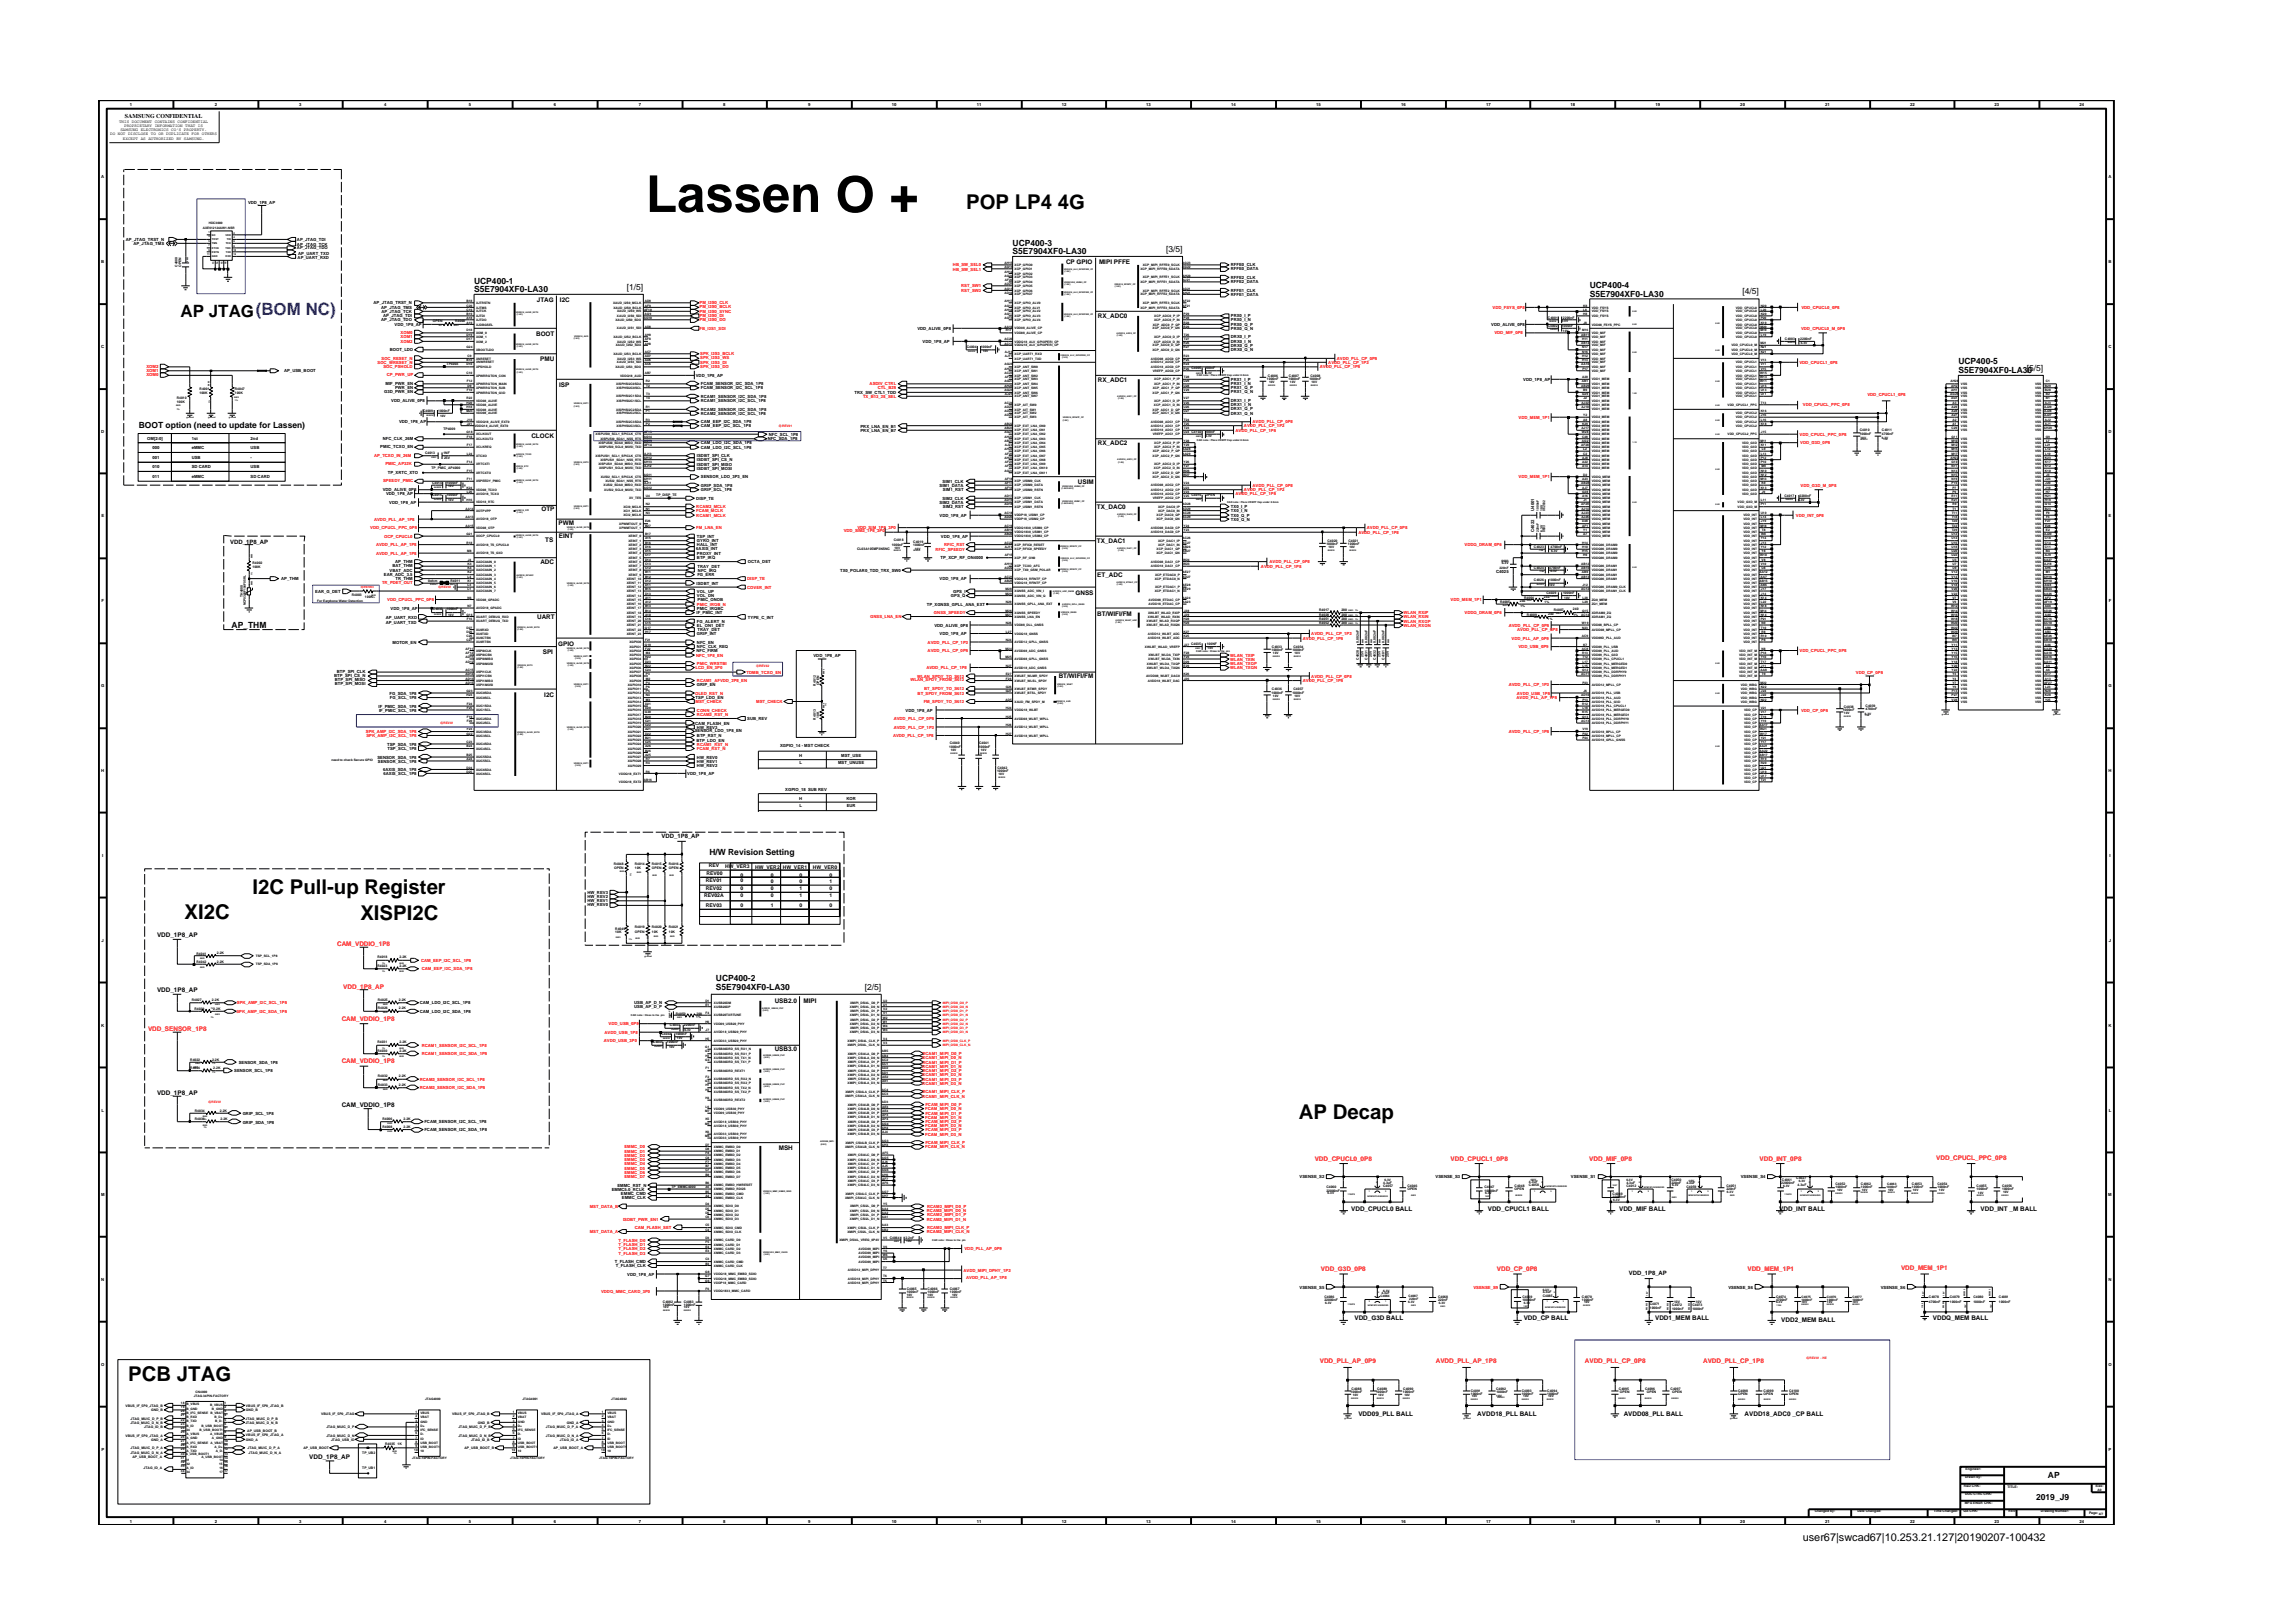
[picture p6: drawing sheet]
<svg xmlns="http://www.w3.org/2000/svg" width="297mm" height="210mm" viewBox="0 0 297 210" stroke-linecap="round" stroke-linejoin="round" font-family="sans-serif">
<defs><g id="words">
<text font-size="6.6" x="83.7" y="27.5">Lassen O +</text>
<g font-size="2.6">
<text x="125.2" y="27.1">POP LP4 4G</text>
<text x="23.9" y="119.1">XI2C</text>
<text x="32.7" y="115.9">I2C Pull-up Register</text>
<text x="46.7" y="119.2">XISPI2C</text>
<text x="168.3" y="145">AP Decap</text>
<text x="16.6" y="178.9">PCB JTAG</text>
</g>
<text font-size="2.2" x="23.4" y="41">AP JTAG(BOM NC)</text>
<text font-size="1.4" x="233.5" y="199.7">user67|swcad67|10.253.21.127|20190207-100432</text>
<g font-size="1.1">
<text x="131.2" y="33">S5E7904XF0-LA30</text>
<text x="131.2" y="31.9">UCP400-3</text>
<text x="151.1" y="32.6">[3/5]</text>
<text x="61.4" y="37.9">S5E7904XF0-LA30</text>
<text x="61.4" y="36.8">UCP400-1</text>
<text x="81.2" y="37.6">[1/5]</text>
<text x="205.9" y="37.4">UCP400-4</text>
<text x="205.9" y="38.5">S5E7904XF0-LA30</text>
<text x="225.7" y="38.1">[4/5]</text>
<text x="253.7" y="47.2">UCP400-5</text>
<text x="253.7" y="48.3">S5E7904XF0-LA30</text>
<text x="262.6" y="48">[5/5]</text>
<text x="18" y="55.5">BOOT option (need to update for Lassen)</text>
<text x="30" y="81.4">AP_THM</text>
<text x="91.9" y="110.8">H/W Revision Setting</text>
<text x="92.7" y="127.1">UCP400-2</text>
<text x="92.7" y="128.2">S5E7904XF0-LA30</text>
<text x="112" y="128.2">[2/5]</text>
<text x="265.3" y="191.5">AP</text>
<text x="263.8" y="194.3">2019_J9</text>
</g>
<g font-size=".8">
<text x="16.2" y="15.3">SAMSUNG CONFIDENTIAL</text>
<text x="138.1" y="34.2">CP GPIO</text>
<text x="142.4" y="34.2">MIPI PFFE</text>
<text x="69.5" y="39.1">JTAG</text>
<text x="72.5" y="39.1">I2C</text>
<text x="142.2" y="41.2">RX_ADC0</text>
<text x="69.5" y="43.5">BOOT</text>
<text x="70" y="46.8">PMU</text>
<text x="72.4" y="50.1">ISP</text>
<text x="142.2" y="49.4">RX_ADC1</text>
<text x="68.8" y="56.7">CLOCK</text>
<text x="142.2" y="57.6">RX_ADC2</text>
<text x="139.6" y="62.6">USIM</text>
<text x="142.1" y="65.9">TX_DAC0</text>
<text x="29.8" y="70.4">VDD_1P8_AP</text>
<text x="70.1" y="66.2">OTP</text>
<text x="70.6" y="70.2">TS</text>
<text x="72.3" y="68">PWM</text>
<text x="72.4" y="69.8">EINT</text>
<text x="142.1" y="70.3">TX_DAC1</text>
<text x="70" y="73.1">ADC</text>
<text x="139.3" y="77">GNSS</text>
<text x="142.1" y="74.8">ET_ADC</text>
<text x="69.6" y="80.2">UART</text>
<text x="72.3" y="83.6">GPIO</text>
<text x="142.1" y="79.8">BT/WIFI/FM</text>
<text x="70.3" y="84.7">SPI</text>
<text x="137.1" y="87.9">BT/WIFI/FM</text>
<text x="70.5" y="90.2">I2C</text>
<text x="85.7" y="108.6">VDD_1P8_AP</text>
<text x="20.3" y="121.4">VDD_1P8_AP</text>
<text x="20.3" y="128.5">VDD_1P8_AP</text>
<text x="100.4" y="130">USB2.0</text>
<text x="104.1" y="130">MIPI</text>
<text x="100.4" y="136.2">USB3.0</text>
<text x="20.3" y="141.9">VDD_1P8_AP</text>
<text x="44.3" y="143.4">CAM_VDDIO_1P8</text>
<text x="100.9" y="149">MSH</text>
<text x="175" y="156.8">VDD_CPUCL0 BALL</text>
<text x="192.7" y="156.8">VDD_CPUCL1 BALL</text>
<text x="209.7" y="156.8">VDD_MIF BALL</text>
<text x="230.5" y="156.9">VDD_INT BALL</text>
<text x="256.6" y="156.9">VDD_INT _M BALL</text>
<text x="211" y="165.2">VDD_1P8_AP</text>
<text x="175.5" y="171.1">VDD_G3D BALL</text>
<text x="197.4" y="171.1">VDD_CP BALL</text>
<text x="214.4" y="171.1">VDD1_MEM BALL</text>
<text x="230.7" y="171.2">VDD2_MEM BALL</text>
<text x="250.4" y="171">VDDQ_MEM BALL</text>
<text x="176" y="183.4">VDD09_PLL BALL</text>
<text x="191.4" y="183.4">AVDD18_PLL BALL</text>
<text x="210.3" y="183.4">AVDD08_PLL BALL</text>
<text x="226" y="183.4">AVDD18_ADC0 _CP BALL</text>
<text x="40.1" y="189">VDD_1P8_AP</text>
</g>
<g font-size=".8" fill="#f00">
<text x="43.7" y="122.5">CAM_VDDIO_1P8</text>
<text x="44.5" y="128.2">VDD_1P8_AP</text>
<text x="19.2" y="133.6">VDD_SENSOR_1P8</text>
<text x="44.3" y="132.2">CAM_VDDIO_1P8</text>
<text x="44.3" y="137.7">CAM_VDDIO_1P8</text>
<text x="170.3" y="150.4">VDD_CPUCL0_0P8</text>
<text x="187.9" y="150.4">VDD_CPUCL1_0P8</text>
<text x="205.9" y="150.4">VDD_MIF_0P8</text>
<text x="227.9" y="150.4">VDD_INT_0P8</text>
<text x="250.8" y="150.3">VDD_CPUCL_PPC_0P8</text>
<text x="171.1" y="164.7">VDD_G3D_0P8</text>
<text x="193.9" y="164.7">VDD_CP_0P8</text>
<text x="226.4" y="164.7">VDD_MEM_1P1</text>
<text x="246.3" y="164.5">VDD_MEM_1P1</text>
<text x="171" y="176.6">VDD_PLL_AP_0P9</text>
<text x="186" y="176.6">AVDD_PLL_AP_1P8</text>
<text x="205.3" y="176.6">AVDD_PLL_CP_0P8</text>
<text x="220.6" y="176.6">AVDD_PLL_CP_1P8</text>
</g>
<g font-size=".7">
<text x="91.5" y="113.3">REV00</text>
<text x="91.8" y="112.4">REV</text>
<text x="93.9" y="112.5">HW_VER3</text>
<text x="95.9" y="113.6">0</text>
<text x="97.8" y="112.5">HW_VER2</text>
<text x="99.8" y="113.6">0</text>
<text x="101.4" y="112.5">HW_VER1</text>
<text x="103.6" y="113.6">0</text>
<text x="105.3" y="112.5">HW_VER0</text>
<text x="107.5" y="113.6">0</text>
<text x="91.2" y="116.3">REV02A</text>
<text x="91.4" y="117.5">REV03</text>
<text x="91.4" y="114.3">REV01</text>
<text x="91.4" y="115.3">REV02</text>
<text x="95.9" y="116.2">0</text>
<text x="95.9" y="115.2">0</text>
<text x="95.9" y="114.3">0</text>
<text x="95.9" y="117.4">0</text>
<text x="99.8" y="114.4">0</text>
<text x="99.8" y="115.3">0</text>
<text x="99.8" y="116.3">0</text>
<text x="99.8" y="117.5">1</text>
<text x="103.6" y="116.3">1</text>
<text x="103.6" y="117.5">0</text>
<text x="103.6" y="115.3">1</text>
<text x="103.6" y="114.4">0</text>
<text x="107.5" y="117.5">0</text>
<text x="107.5" y="115.3">0</text>
<text x="107.5" y="116.3">1</text>
<text x="107.5" y="114.4">1</text>
</g>
<g font-size=".5">
<text x="14.3" y="17.5">DO NOT DISCLOSE TO OR DUPLICATE FOR OTHERS</text>
<text x="15.4" y="15.9">THIS DOCUMENT CONTAINS CONFIDENTIAL</text>
<text x="15.6" y="17">SAMSUNG ELECTRONICS CO’S PROPERTY.</text>
<text x="16.1" y="16.4">PROPRIETARY INFORMATION THAT IS</text>
<text x="16.8" y="13.8">1</text>
<text x="27.8" y="13.8">2</text>
<text x="38.7" y="13.8">3</text>
<text x="49.7" y="13.8">4</text>
<text x="60.8" y="13.8">5</text>
<text x="71.8" y="13.8">6</text>
<text x="82.8" y="13.8">7</text>
<text x="93.7" y="13.8">8</text>
<text x="104.7" y="13.8">9</text>
<text x="115.5" y="13.8">10</text>
<text x="126.6" y="13.8">11</text>
<text x="137.6" y="13.8">12</text>
<text x="148.5" y="13.8">13</text>
<text x="159.5" y="13.8">14</text>
<text x="170.5" y="13.8">15</text>
<text x="181.5" y="13.8">16</text>
<text x="192.5" y="13.8">17</text>
<text x="203.4" y="13.8">18</text>
<text x="214.4" y="13.8">19</text>
<text x="225.4" y="13.8">20</text>
<text x="236.5" y="13.8">21</text>
<text x="247.5" y="13.8">22</text>
<text x="258.4" y="13.8">23</text>
<text x="269.4" y="13.8">24</text>
<text x="13.1" y="23.1">A</text>
<text x="15.9" y="18.1">EXCEPT AS AUTHORIZED BY SAMSUNG.</text>
<text x="273.1" y="23.1">A</text>
<text x="32.1" y="26.4">VDD_1P8_AP</text>
<text x="13.1" y="34.1">B</text>
<text x="16.3" y="31.2">AP_JTAG_TRST_N</text>
<text x="17.3" y="31.7">AP_JTAG_TMS</text>
<text x="38.5" y="32.3">AP_JTAG_TDO</text>
<text x="38.5" y="31.8">AP_JTAG_TCK</text>
<text x="38.5" y="31.2">AP_JTAG_TDI</text>
<text x="38.6" y="33.6">AP_UART_RXD</text>
<text x="38.6" y="33">AP_UART_TXD</text>
<text x="159.5" y="34.5">RFFE0_CLK</text>
<text x="159.5" y="35">RFFE0_DATA</text>
<text x="273.1" y="34.1">B</text>
<text x="48.4" y="39.4">AP_JTAG_TRST_N</text>
<text x="49.4" y="41.6">AP_JTAG_TDO</text>
<text x="49.4" y="40">AP_JTAG_TMS</text>
<text x="49.4" y="40.5">AP_JTAG_TCK</text>
<text x="49.6" y="41.1">AP_JTAG_TDI</text>
<text x="159.5" y="36.7">RFFE2_DATA</text>
<text x="159.5" y="36.1">RFFE2_CLK</text>
<text x="159.5" y="41.6">PRX0_I_N</text>
<text x="159.5" y="41.1">PRX0_I_P</text>
<text x="159.5" y="38.3">RFFE1_DATA</text>
<text x="159.5" y="37.8">RFFE1_CLK</text>
<text x="13.1" y="45.1">C</text>
<text x="50.5" y="45.4">BOOT_LDO</text>
<text x="51.1" y="42.2">VDD_1P8_AP</text>
<text x="118.8" y="42.7">VDD_ALIVE_0P8</text>
<text x="119.5" y="44.4">VDD_1P8_AP</text>
<text x="159.5" y="45.5">DRX0_Q_N</text>
<text x="159.5" y="42.2">PRX0_Q_P</text>
<text x="159.5" y="42.7">PRX0_Q_N</text>
<text x="159.5" y="43.8">DRX0_I_P</text>
<text x="159.5" y="44.4">DRX0_I_N</text>
<text x="159.5" y="44.9">DRX0_Q_P</text>
<text x="193.2" y="42.2">VDD_ALIVE_0P8</text>
<text x="273.1" y="45.1">C</text>
<text x="36.8" y="48.2">AP_USB_BOOT</text>
<text x="49.8" y="50.9">G3D_PWR_EN</text>
<text x="49.9" y="49.8">MIF_PWR_EN</text>
<text x="50.7" y="52.1">VDD_ALIVE_0P8</text>
<text x="51.2" y="50.4">PWR_EN</text>
<text x="90.1" y="48.8">VDD_1P8_AP</text>
<text x="90.8" y="49.9">FCAM_SENSOR_I2C_SDA_1P8</text>
<text x="90.8" y="50.4">FCAM_SENSOR_I2C_SCL_1P8</text>
<text x="90.8" y="51.5">RCAM1_SENSOR_I2C_SDA_1P8</text>
<text x="90.8" y="52.1">RCAM1_SENSOR_I2C_SCL_1P8</text>
<text x="90.8" y="53.2">RCAM2_SENSOR_I2C_SDA_1P8</text>
<text x="90.8" y="53.7">RCAM2_SENSOR_I2C_SCL_1P8</text>
<text x="110.7" y="51">TRX_SW_CTL1_TDD</text>
<text x="159.5" y="49.3">PRX1_I_P</text>
<text x="159.5" y="49.8">PRX1_I_N</text>
<text x="159.5" y="50.4">PRX1_Q_P</text>
<text x="159.5" y="50.9">PRX1_Q_N</text>
<text x="159.5" y="52">DRX1_I_P</text>
<text x="159.5" y="52.6">DRX1_I_N</text>
<text x="159.5" y="53.1">DRX1_Q_P</text>
<text x="159.5" y="53.7">DRX1_Q_N</text>
<text x="197.3" y="49.3">VDD_1P8_AP</text>
<text x="13.1" y="56.1">D</text>
<text x="19.1" y="57">OM[2:0]</text>
<text x="19.8" y="59.5">001</text>
<text x="19.8" y="58.2">000</text>
<text x="24.8" y="58.2">eMMC</text>
<text x="24.8" y="57">1st</text>
<text x="24.8" y="59.5">USB</text>
<text x="32.5" y="59.5">-</text>
<text x="32.5" y="58.2">USB</text>
<text x="32.5" y="57">2nd</text>
<text x="49.3" y="58.1">PMIC_TCXO_EN</text>
<text x="49.6" y="57">NFC_CLK_26M</text>
<text x="51.7" y="54.8">VDD_1P8_AP</text>
<text x="90.3" y="59.7">ISDBT_SPI_CS_N</text>
<text x="90.3" y="59.2">ISDBT_SPI_CLK</text>
<text x="90.8" y="54.8">CAM_EEP_I2C_SDA_1P8</text>
<text x="90.8" y="55.3">CAM_EEP_I2C_SCL_1P8</text>
<text x="90.8" y="57.5">CAM_LDO_I2C_SDA_1P8</text>
<text x="90.8" y="58.1">CAM_LDO_I2C_SCL_1P8</text>
<text x="99.4" y="57">NFC_SDA_1P8</text>
<text x="99.6" y="56.4">NFC_SCL_1P8</text>
<text x="111.5" y="55.4">PRX_LNA_EN_B1</text>
<text x="111.5" y="55.9">PRX_LNA_EN_B7</text>
<text x="273.1" y="56.1">D</text>
<text x="19.8" y="61.9">011</text>
<text x="19.8" y="60.6">010</text>
<text x="24.8" y="60.6">SD CARD</text>
<text x="24.8" y="61.9">eMMC</text>
<text x="32.5" y="61.9">SD CARD</text>
<text x="32.5" y="60.6">USB</text>
<text x="49.6" y="63.6">VDD_ALIVE_0P8</text>
<text x="50" y="64.2">VDD_1P8_AP</text>
<text x="50.2" y="61.4">TP_XRTC_XTO</text>
<text x="50.4" y="65.3">VDD_1P8_AP</text>
<text x="90.2" y="64.7">DISP_TE</text>
<text x="90.3" y="60.3">ISDBT_SPI_MISO</text>
<text x="90.3" y="60.8">ISDBT_SPI_MOSI</text>
<text x="90.8" y="62">SENSOR_LDO_3P3_EN</text>
<text x="90.8" y="63.1">GRIP_SDA_1P8</text>
<text x="90.8" y="63.6">GRIP_SCL_1P8</text>
<text x="121.7" y="65.3">SIM2_DATA</text>
<text x="121.7" y="63.1">SIM1_DATA</text>
<text x="122.1" y="64.7">SIM2_CLK</text>
<text x="122.1" y="62.5">SIM1_CLK</text>
<text x="122.1" y="65.8">SIM2_RST</text>
<text x="122.1" y="63.6">SIM1_RST</text>
<text x="159.5" y="65.8">TX0_I_P</text>
<text x="13.1" y="67">E</text>
<text x="90.2" y="71.3">6AXIS_INT</text>
<text x="90.3" y="70.8">HALL_INT</text>
<text x="90.3" y="69.7">TSP_INT</text>
<text x="90.3" y="71.9">PROXY_INT</text>
<text x="90.3" y="70.2">GYRO_INT</text>
<text x="121.7" y="66.9">VDD_1P8_AP</text>
<text x="121.9" y="69.7">VDD_1P8_AP</text>
<text x="159.5" y="66.9">TX0_Q_P</text>
<text x="159.5" y="67.5">TX0_Q_N</text>
<text x="159.5" y="66.4">TX0_I_N</text>
<text x="198.7" y="68.9" transform="rotate(-90 198.7 68.9)">C4022</text>
<text x="198.7" y="66.2" transform="rotate(-90 198.7 66.2)">U4001</text>
<text x="273.1" y="67">E</text>
<text x="36.4" y="75.2">AP_THM</text>
<text x="40.8" y="76.8">EAR_G_DET</text>
<text x="49.7" y="74.6">EAR_ADC_3.5</text>
<text x="50.5" y="74.1">VBAT_ADC</text>
<text x="50.8" y="73.5">BAT_THM</text>
<text x="51.2" y="73">AP_THM</text>
<text x="51.2" y="75.2">TR_THM</text>
<text x="90.2" y="75.8">ISDBT_INT</text>
<text x="90.3" y="76.8">VOL_UP</text>
<text x="90.3" y="77.4">VOL_DN</text>
<text x="90.3" y="72.4">BTP_IRQ</text>
<text x="90.3" y="74.7">FG_ERR</text>
<text x="90.4" y="73.5">TRAY_DET</text>
<text x="90.4" y="77.9">PMIC_ONOB</text>
<text x="90.4" y="74.1">NFC_IRQ</text>
<text x="96.9" y="73">OCTA_DET</text>
<text x="108.8" y="74.1">TX0_POLAR0_TDD_TRX_SW0</text>
<text x="121.7" y="75.2">VDD_1P8_AP</text>
<text x="121.8" y="72.4">TP_XCP_RF_ON4000</text>
<text x="123.2" y="77.4">GPS_Q</text>
<text x="123.5" y="76.8">GPS_I</text>
<text x="193.8" y="74.3">C4025</text>
<text x="13.2" y="78">F</text>
<text x="50" y="80.8">AP_UART_TXD</text>
<text x="50" y="80.2">AP_UART_RXD</text>
<text x="50.6" y="79">VDD_1P8_AP</text>
<text x="50.8" y="83.4">MOTOR_EN</text>
<text x="90.2" y="79.6">IF_PMIC_INT</text>
<text x="90.3" y="84">NFC_CLK_REQ</text>
<text x="90.3" y="79">PMIC_IRQBC</text>
<text x="90.3" y="80.7">FG_ALERT_N</text>
<text x="90.3" y="82.3">GRIP_INT</text>
<text x="90.3" y="81.2">EL_ON1_DET</text>
<text x="90.3" y="83.4">NFC_EN</text>
<text x="90.4" y="81.8">TRAY_DET</text>
<text x="96.9" y="80.2">TYPE_C_INT</text>
<text x="120.1" y="78.5">TP_XGNSS_GPLL_ANA_EXT</text>
<text x="121" y="81.2">VDD_ALIVE_0P8</text>
<text x="121.7" y="82.3">VDD_1P8_AP</text>
<text x="273.2" y="78">F</text>
<text x="13.1" y="89">G</text>
<text x="43.3" y="87.7">BTP_SPI_CS_N</text>
<text x="43.4" y="88.8">BTP_SPI_MOSI</text>
<text x="43.4" y="88.3">BTP_SPI_MISO</text>
<text x="43.6" y="87.2">BTP_SPI_CLK</text>
<text x="50.5" y="90">FG_SDA_1P8</text>
<text x="90.2" y="84.5">NFC_FIRM</text>
<text x="90.3" y="88.9">GRIP_EN</text>
<text x="105.4" y="85.1">VDD_1P8_AP</text>
<text x="273.1" y="89">G</text>
<text x="49" y="91.7">IF_PMIC_SDA_1P8</text>
<text x="49.1" y="92.2">IF_PMIC_SCL_1P8</text>
<text x="50.5" y="90.6">FG_SCL_1P8</text>
<text x="90" y="94.9">SENSOR_LDO_1P8_EN</text>
<text x="90.1" y="93.9">CAM_FLASH_EN</text>
<text x="90.1" y="90.6">TSP_LDO_EN</text>
<text x="90.3" y="95.5">BTP_RST_N</text>
<text x="90.3" y="94.4">HW_REV3</text>
<text x="96.8" y="93.3">SUB_REV</text>
<text x="117.3" y="92.2">VDD_1P8_AP</text>
<text x="13.1" y="100.1">H</text>
<text x="48.9" y="98.3">SENSOR_SDA_1P8</text>
<text x="49" y="98.8">SENSOR_SCL_1P8</text>
<text x="49.6" y="99.9">6AXIS_SDA_1P8</text>
<text x="49.7" y="100.4">6AXIS_SCL_1P8</text>
<text x="50.1" y="96.6">TSP_SDA_1P8</text>
<text x="50.2" y="97.2">TSP_SCL_1P8</text>
<text x="89" y="100.4">VDD_1P8_AP</text>
<text x="90.2" y="96.1">BTP_LDO_EN</text>
<text x="90.3" y="98.3">HW_REV0</text>
<text x="90.3" y="99.4">HW_REV2</text>
<text x="90.3" y="98.8">HW_REV1</text>
<text x="101" y="96.8">XGPIO_14 - MST CHECK</text>
<text x="103.5" y="98.1">H</text>
<text x="103.6" y="99">L</text>
<text x="108.6" y="99">MST_UNUSE</text>
<text x="109" y="98.1">MST_USE</text>
<text x="273.1" y="100.1">H</text>
<text x="101.7" y="102.5">XGPIO_18 SUB REV</text>
<text x="103.5" y="103.6">H</text>
<text x="103.6" y="104.5">L</text>
<text x="109.7" y="103.6">KOR</text>
<text x="109.7" y="104.5">EUR</text>
<text x="13.2" y="111">I</text>
<text x="273.3" y="111">I</text>
<text x="76.1" y="117.4">HW_REV0</text>
<text x="76.1" y="116.9">HW_REV1</text>
<text x="76.1" y="116.4">HW_REV2</text>
<text x="76.1" y="115.8">HW_REV3</text>
<text x="13.2" y="122">J</text>
<text x="273.2" y="122">J</text>
<text x="54.4" y="131.2">CAM_LDO_I2C_SDA_1P8</text>
<text x="54.4" y="130.1">CAM_LDO_I2C_SCL_1P8</text>
<text x="82.2" y="130.1">USB_AP_D_N</text>
<text x="82.2" y="130.6">USB_AP_D_P</text>
<text x="13.1" y="133">K</text>
<text x="30.9" y="137.8">SENSOR_SDA_1P8</text>
<text x="273.1" y="133">K</text>
<text x="13.2" y="144">L</text>
<text x="30.3" y="138.9">SENSOR_SCL_1P8</text>
<text x="273.2" y="144">L</text>
<text x="31.4" y="144.5">GRIP_SCL_1P8</text>
<text x="31.4" y="145.6">GRIP_SDA_1P8</text>
<text x="55" y="146.5">FCAM_SENSOR_I2C_SDA_1P8</text>
<text x="55" y="145.5">FCAM_SENSOR_I2C_SCL_1P8</text>
<text x="13.1" y="154.9">M</text>
<text x="79.2" y="154.2">EMMC5.0_RCLK</text>
<text x="80" y="153.7">EMMC_RST_N</text>
<text x="80.4" y="154.8">EMMC_CMD</text>
<text x="80.6" y="155.3">EMMC_CLK</text>
<text x="168.4" y="152.6">VSENSE_S2</text>
<text x="186" y="152.6">VSENSE_S3</text>
<text x="203.5" y="152.6">VSENSE_S1</text>
<text x="225.5" y="152.6">VSENSE_S4</text>
<text x="273.1" y="154.9">M</text>
<text x="13.1" y="165.9">N</text>
<text x="79.7" y="163.6">T_FLASH_CMD</text>
<text x="79.8" y="164.1">T_FLASH_CLK</text>
<text x="81.2" y="165.2">VDD_1P8_AP</text>
<text x="168.4" y="166.9">VSENSE_S5</text>
<text x="223.9" y="166.9">VSENSE_S6</text>
<text x="243.6" y="166.9">VSENSE_S6</text>
<text x="273.1" y="165.9">N</text>
<text x="13.1" y="176.9">O</text>
<text x="273.1" y="176.9">O</text>
<text x="13.1" y="187.9">P</text>
<text x="273.1" y="187.9">P</text>
<text x="16.8" y="197.2">1</text>
<text x="27.8" y="197.2">2</text>
<text x="38.7" y="197.2">3</text>
<text x="49.7" y="197.2">4</text>
<text x="60.8" y="197.2">5</text>
<text x="71.8" y="197.2">6</text>
<text x="82.8" y="197.2">7</text>
<text x="93.7" y="197.2">8</text>
<text x="104.7" y="197.2">9</text>
<text x="115.5" y="197.2">10</text>
<text x="126.6" y="197.2">11</text>
<text x="137.6" y="197.2">12</text>
<text x="148.5" y="197.2">13</text>
<text x="159.5" y="197.2">14</text>
<text x="170.5" y="197.2">15</text>
<text x="181.5" y="197.2">16</text>
<text x="192.5" y="197.2">17</text>
<text x="203.4" y="197.2">18</text>
<text x="214.4" y="197.2">19</text>
<text x="225.4" y="197.2">20</text>
<text x="236.5" y="197.2">21</text>
<text x="247.5" y="197.2">22</text>
<text x="258.4" y="197.2">23</text>
<text x="269.4" y="197.2">24</text>
</g>
<g font-size=".5" fill="#f00">
<text x="123.5" y="34.5">HB_SW_SEL0</text>
<text x="123.5" y="35.1">HB_SW_SEL1</text>
<text x="90.6" y="40.5">PM_I2S0_SYNC</text>
<text x="90.6" y="41">PM_I2S0_DI</text>
<text x="90.6" y="41.6">PM_I2S0_DO</text>
<text x="90.6" y="39.9">PM_I2S0_BCLK</text>
<text x="90.6" y="39.4">PM_I2S0_CLK</text>
<text x="124.5" y="37.2">RST_SW1</text>
<text x="124.5" y="37.8">RST_SW2</text>
<text x="193.3" y="40">VDD_FSYS_0P8</text>
<text x="233.4" y="40">VDD_CPUCL0_0P8</text>
<text x="19" y="47.6">XOM2</text>
<text x="48.9" y="47.1">SOC_WRESET_N</text>
<text x="49.4" y="46.6">SOC_RESET_N</text>
<text x="49.7" y="47.7">SOC_PSHOLD</text>
<text x="51.9" y="43.3">XOM0</text>
<text x="51.9" y="43.8">XOM1</text>
<text x="51.9" y="44.4">XOM2</text>
<text x="90.6" y="42.7">FB_I2S1_SDI</text>
<text x="90.7" y="47.1">SPK_I2S3_DI</text>
<text x="90.7" y="47.6">SPK_I2S3_DO</text>
<text x="90.7" y="46.5">SPK_I2S3_WS</text>
<text x="90.7" y="46">SPK_I2S3_BCLK</text>
<text x="171" y="47.7">AVDD_PLL_CP_1P8</text>
<text x="172.1" y="47.1">AVDD_PLL_CP_1P2</text>
<text x="173.2" y="46.6">AVDD_PLL_CP_0P8</text>
<text x="193.6" y="43.3">VDD_MIF_0P8</text>
<text x="233.1" y="47.1">VDD_CPUCL1_0P8</text>
<text x="233.3" y="42.7">VDD_CPUCL0_M_0P8</text>
<text x="19" y="48.7">XOM0</text>
<text x="19" y="48.2">XOM1</text>
<text x="50.1" y="48.7">CP_PWR_UP</text>
<text x="111.8" y="51.5">TX_B13_28_SEL</text>
<text x="112.7" y="49.9">ASDIV_CTRL</text>
<text x="113.7" y="50.4">CTL_B28</text>
<text x="233.6" y="52.6">VDD_CPUCL_PPC_0P8</text>
<text x="241.9" y="51.3">VDD_CPUCL1_0P8</text>
<text x="48.5" y="59.2">AP_TCXO_IN_26M</text>
<text x="160" y="55.9">AVDD_PLL_CP_1P8</text>
<text x="161.1" y="55.3">AVDD_PLL_CP_1P2</text>
<text x="162.2" y="54.8">AVDD_PLL_CP_0P8</text>
<text x="196.7" y="54.2">VDD_MEM_1P1</text>
<text x="233.1" y="56.4">VDD_CPUCL_PPC_0P8</text>
<text x="233.2" y="57.5">VDD_G3D_0P8</text>
<text x="49.6" y="62.5">SPEEDY_PMIC</text>
<text x="49.9" y="60.3">PMIC_AP32K</text>
<text x="90.2" y="65.8">RCAM2_MCLK</text>
<text x="160" y="64.2">AVDD_PLL_CP_1P8</text>
<text x="161.1" y="63.6">AVDD_PLL_CP_1P2</text>
<text x="162.2" y="63.1">AVDD_PLL_CP_0P8</text>
<text x="196.7" y="62">VDD_MEM_1P1</text>
<text x="233.3" y="63.1">VDD_G3D_M_0P8</text>
<text x="48" y="68.6">VDD_CPUCL_PPC_0P8</text>
<text x="48.5" y="67.5">AVDD_PLL_AP_1P8</text>
<text x="48.7" y="71.9">AVDD_PLL_AP_1P8</text>
<text x="48.7" y="70.8">AVDD_PLL_AP_1P8</text>
<text x="49.8" y="69.7">OCP_CPUCL0</text>
<text x="90.2" y="66.9">RCAM1_MCLK</text>
<text x="90.2" y="66.4">FCAM_MCLK</text>
<text x="90.2" y="68.6">FM_LNA_EN</text>
<text x="109.3" y="69">VDD_SIM2_1P8_3P0</text>
<text x="111.1" y="68.5">VDD_SIM_1P8_3P0</text>
<text x="121.2" y="71.3">RFIC_SPEEDY</text>
<text x="122.3" y="70.8">RFIC_RST</text>
<text x="176" y="69.1">AVDD_PLL_CP_1P8</text>
<text x="177.1" y="68.6">AVDD_PLL_CP_0P8</text>
<text x="189.7" y="70.8">VDDQ_DRAM_0P6</text>
<text x="232.7" y="66.9">VDD_INT_0P8</text>
<text x="49.5" y="75.7">TR_PDET_OUT</text>
<text x="50.2" y="77.9">VDD_CPUCL_PPC_0P8</text>
<text x="96.8" y="75.2">DISP_TE</text>
<text x="96.8" y="76.3">COVER_INT</text>
<text x="163.4" y="73.5">AVDD_PLL_CP_1P8</text>
<text x="164.5" y="73">AVDD_PLL_CP_0P8</text>
<text x="187.9" y="77.9">VDD_MEM_1P1</text>
<text x="90.3" y="78.5">PMIC_IRQB_N</text>
<text x="112.7" y="80.1">GNSS_LNA_EN</text>
<text x="120.2" y="83.4">AVDD_PLL_CP_1P2</text>
<text x="121" y="79.6">GNSS_SPEEDY</text>
<text x="168.8" y="82.9">AVDD_PLL_CP_1P8</text>
<text x="169.9" y="82.3">AVDD_PLL_CP_1P2</text>
<text x="181.8" y="80.1">WLAN_RXIN</text>
<text x="181.8" y="80.7">WLAN_RXQP</text>
<text x="181.8" y="81.2">WLAN_RXQN</text>
<text x="181.8" y="79.6">WLAN_RXIP</text>
<text x="189.7" y="79.6">VDDQ_DRAM_0P6</text>
<text x="195.4" y="81.2">AVDD_PLL_CP_0P8</text>
<text x="195.8" y="82.9">VDD_PLL_AP_0P9</text>
<text x="196.5" y="81.8">AVDD_PLL_CP_0P8</text>
<text x="196.7" y="84">VDD_USB_0P9</text>
<text x="90" y="90">OLED_RST_N</text>
<text x="90.1" y="86.7">LCD_EN_3P0</text>
<text x="90.2" y="85.1">NFC_1P8_EN</text>
<text x="90.3" y="88.4">RCAM1_AFVDD_2P8_EN</text>
<text x="90.3" y="86.2">PMIC_WRSTBI</text>
<text x="96.7" y="87.3">TDMB_TCXO_EN</text>
<text x="118" y="88.3">WLAN_SPDY_FROM_S612</text>
<text x="118.8" y="87.8">WLAN_SPDY_TO_S612</text>
<text x="118.9" y="90">BT_SPDY_FROM_S612</text>
<text x="119.7" y="89.4">BT_SPDY_TO_S612</text>
<text x="120" y="86.7">AVDD_PLL_CP_1P8</text>
<text x="120.2" y="84.5">AVDD_PLL_CP_0P8</text>
<text x="159.4" y="85.1">WLAN_TXIP</text>
<text x="159.4" y="85.6">WLAN_TXIN</text>
<text x="159.4" y="86.2">WLAN_TXQP</text>
<text x="159.4" y="86.7">WLAN_TXQN</text>
<text x="168.8" y="88.4">AVDD_PLL_CP_1P8</text>
<text x="169.9" y="87.8">AVDD_PLL_CP_0P8</text>
<text x="195.4" y="88.9">AVDD_PLL_CP_1P2</text>
<text x="196.5" y="90">AVDD_USB_1P8</text>
<text x="233.1" y="84.5">VDD_CPUCL_PPC_0P8</text>
<text x="240.4" y="87.3">VDD_CP_0P8</text>
<text x="47.4" y="95">SPK_AMP_I2C_SDA_1P8</text>
<text x="47.5" y="95.5">SPK_AMP_I2C_SCL_1P8</text>
<text x="90.1" y="91.1">MST_CHECK</text>
<text x="90.3" y="92.2">CONN_CHECK</text>
<text x="90.3" y="92.8">RCAM2_RST_N</text>
<text x="98" y="91.1">MST_CHECK</text>
<text x="115.7" y="95.5">AVDD_PLL_CP_1P8</text>
<text x="115.8" y="93.3">AVDD_PLL_CP_0P8</text>
<text x="115.8" y="94.4">AVDD_PLL_CP_1P2</text>
<text x="119.7" y="91.1">FM_SPDY_TO_S612</text>
<text x="195.4" y="95">AVDD_PLL_CP_1P8</text>
<text x="196.5" y="90.6">AVDD_PLL_AP_1P8</text>
<text x="233.3" y="92.2">VDD_CP_0P8</text>
<text x="90.3" y="96.6">RCAM1_RST_N</text>
<text x="90.3" y="97.2">FCAM_RST_N</text>
<text x="54.6" y="124.6">CAM_EEP_I2C_SCL_1P8</text>
<text x="54.6" y="125.7">CAM_EEP_I2C_SDA_1P8</text>
<text x="30.6" y="131.2">SPK_AMP_I2C_SDA_1P8</text>
<text x="30.7" y="130.1">SPK_AMP_I2C_SCL_1P8</text>
<text x="54.6" y="135.6">RCAM1_SENSOR_I2C_SCL_1P8</text>
<text x="54.6" y="136.7">RCAM1_SENSOR_I2C_SDA_1P8</text>
<text x="78.2" y="134.9">AVDD_USB_3P0</text>
<text x="78.3" y="133.9">AVDD_USB_1P8</text>
<text x="78.8" y="132.8">VDD_USB_0P9</text>
<text x="119.5" y="137.2">RCAM1_MIPI_D0_N</text>
<text x="119.5" y="136.7">RCAM1_MIPI_D0_P</text>
<text x="119.5" y="137.8">RCAM1_MIPI_D1_P</text>
<text x="54.4" y="141.1">RCAM2_SENSOR_I2C_SDA_1P8</text>
<text x="54.4" y="140">RCAM2_SENSOR_I2C_SCL_1P8</text>
<text x="119.5" y="142.2">RCAM1_MIPI_CLK_N</text>
<text x="119.5" y="138.3">RCAM1_MIPI_D1_N</text>
<text x="119.5" y="140.5">RCAM1_MIPI_D3_N</text>
<text x="119.5" y="139.4">RCAM1_MIPI_D2_N</text>
<text x="119.5" y="141.6">RCAM1_MIPI_CLK_P</text>
<text x="119.5" y="138.9">RCAM1_MIPI_D2_P</text>
<text x="119.5" y="140">RCAM1_MIPI_D3_P</text>
<text x="119.8" y="143.8">FCAM_MIPI_D0_N</text>
<text x="119.9" y="143.3">FCAM_MIPI_D0_P</text>
<text x="80.9" y="149.8">EMMC_D2</text>
<text x="80.9" y="149.3">EMMC_D1</text>
<text x="80.9" y="148.7">EMMC_D0</text>
<text x="119.8" y="148.7">FCAM_MIPI_CLK_N</text>
<text x="119.8" y="144.9">FCAM_MIPI_D1_N</text>
<text x="119.8" y="146">FCAM_MIPI_D2_N</text>
<text x="119.8" y="147.1">FCAM_MIPI_D3_N</text>
<text x="119.9" y="148.2">FCAM_MIPI_CLK_P</text>
<text x="119.9" y="144.4">FCAM_MIPI_D1_P</text>
<text x="119.9" y="145.5">FCAM_MIPI_D2_P</text>
<text x="119.9" y="146.5">FCAM_MIPI_D3_P</text>
<text x="80.9" y="150.9">EMMC_D4</text>
<text x="80.9" y="151.5">EMMC_D5</text>
<text x="80.9" y="150.4">EMMC_D3</text>
<text x="80.9" y="152">EMMC_D6</text>
<text x="80.9" y="152.6">EMMC_D7</text>
<text x="76.4" y="159.7">MST_DATA_A</text>
<text x="76.4" y="156.4">MST_DATA_B</text>
<text x="80.1" y="160.8">T_FLASH_D0</text>
<text x="80.1" y="161.4">T_FLASH_D1</text>
<text x="80.1" y="161.9">T_FLASH_D2</text>
<text x="80.7" y="158.1">ISDBT_PWR_EN1</text>
<text x="82.2" y="159.2">CAM_FLASH_SET</text>
<text x="120.1" y="159.7">RCAM2_MIPI_CLK_N</text>
<text x="120.1" y="158.1">RCAM2_MIPI_D1_N</text>
<text x="120.1" y="157">RCAM2_MIPI_D0_N</text>
<text x="120.1" y="159.2">RCAM2_MIPI_CLK_P</text>
<text x="120.1" y="156.4">RCAM2_MIPI_D0_P</text>
<text x="120.1" y="157.5">RCAM2_MIPI_D1_P</text>
<text x="124.9" y="161.9">VDD_PLL_AP_0P9</text>
<text x="77.9" y="167.4">VDDQ_MMC_CARD_3P0</text>
<text x="80.1" y="162.5">T_FLASH_D3</text>
<text x="124.8" y="164.7">AVDD_MIPI_DPHY_1P2</text>
<text x="125.2" y="165.7">AVDD_PLL_AP_1P8</text>
<text x="190.9" y="166.9">VSENSE_S9</text>
</g>
<g font-size=".4">
<text x="26.3" y="29.7">AXE612124AW1-NSR</text>
<text x="27" y="29.1">HDC3000</text>
<text x="23" y="34.6" transform="rotate(-90 23 34.6)">C4000</text>
<text x="23.5" y="34.6" transform="rotate(-90 23.5 34.6)">OPEN</text>
<text x="130.1" y="34.7">AG16</text>
<text x="130.1" y="35.8">AG20</text>
<text x="130.1" y="34.2">AH15</text>
<text x="130.1" y="35.3">AH14</text>
<text x="131.4" y="35.6">XCP_GPIO2</text>
<text x="131.4" y="35">XCP_GPIO1</text>
<text x="131.4" y="34.5">XCP_GPIO0</text>
<text x="147.7" y="35">XCP_MIPI_RFFE0_SDATA</text>
<text x="148" y="34.5">XCP_MIPI_RFFE0_SCLK</text>
<text x="153.2" y="34.7">AG22</text>
<text x="153.2" y="34.2">AG23</text>
<text x="153.2" y="35.8">AH20</text>
<text x="56.1" y="41.8">OPEN</text>
<text x="59" y="41.8">R4000</text>
<text x="60.4" y="41.3">A18</text>
<text x="60.4" y="41.9">A19</text>
<text x="60.4" y="40.2">C19</text>
<text x="60.4" y="39.7">C20</text>
<text x="60.4" y="39.1">B18</text>
<text x="60.4" y="40.8">B19</text>
<text x="61.7" y="41.6">XJTDO</text>
<text x="61.7" y="40.5">XJTCK</text>
<text x="61.7" y="40">XJTMS</text>
<text x="61.7" y="39.4">XJTRSTN</text>
<text x="61.7" y="41.1">XJTDI</text>
<text x="79.4" y="39.4">XAUD_I2S0_MCLK</text>
<text x="79.5" y="40">XAUD_I2S0_BCLK</text>
<text x="79.7" y="41.6">XAUD_I2S0_SDO</text>
<text x="79.9" y="41.1">XAUD_I2S0_SDI</text>
<text x="79.9" y="40.5">XAUD_I2S0_WS</text>
<text x="83.4" y="41.3">AG10</text>
<text x="83.4" y="40.2">AF10</text>
<text x="83.5" y="40.8">AG9</text>
<text x="83.5" y="39.1">AD9</text>
<text x="83.5" y="39.7">AF9</text>
<text x="130.1" y="37.5">AG15</text>
<text x="130.1" y="40.8">AG17</text>
<text x="130.1" y="41.3">AG18</text>
<text x="130.1" y="39.7">AG19</text>
<text x="130.1" y="36.9">AD21</text>
<text x="130.1" y="38">AD16</text>
<text x="130.1" y="39.1">AH17</text>
<text x="130.1" y="40.2">AH18</text>
<text x="130.2" y="36.4">AF20</text>
<text x="131.4" y="38.3">XCP_GPIO7</text>
<text x="131.4" y="40.5">XCP_GPIO_ALV2</text>
<text x="131.4" y="37.8">XCP_GPIO6</text>
<text x="131.4" y="41.1">XCP_GPIO_ALV3</text>
<text x="131.4" y="41.6">XCP_GPIO_ALV4</text>
<text x="131.4" y="40">XCP_GPIO_ALV1</text>
<text x="131.4" y="36.1">XCP_GPIO3</text>
<text x="131.4" y="36.7">XCP_GPIO4</text>
<text x="131.4" y="37.2">XCP_GPIO5</text>
<text x="131.4" y="39.4">XCP_GPIO_ALV0</text>
<text x="147.7" y="36.7">XCP_MIPI_RFFE1_SDATA</text>
<text x="147.7" y="38.3">XCP_MIPI_RFFE2_SDATA</text>
<text x="147.7" y="40">XCP_MIPI_RFFE3_SDATA</text>
<text x="148" y="36.1">XCP_MIPI_RFFE1_SCLK</text>
<text x="148" y="37.8">XCP_MIPI_RFFE2_SCLK</text>
<text x="148" y="39.4">XCP_MIPI_RFFE3_SCLK</text>
<text x="149.5" y="41.6">XCP_ADC0_P_IN</text>
<text x="149.5" y="41.1">XCP_ADC0_P_IP</text>
<text x="153.2" y="37.5">AG21</text>
<text x="153.2" y="38">AH21</text>
<text x="153.2" y="39.7">AF21</text>
<text x="153.2" y="39.1">AF22</text>
<text x="153.2" y="36.4">AJ21</text>
<text x="153.3" y="41.9">R28</text>
<text x="153.3" y="41.3">P28</text>
<text x="153.3" y="40.8">P29</text>
<text x="200.5" y="41.3">C4001</text>
<text x="202.3" y="41.7">6.3V</text>
<text x="202.5" y="41.3">2200nF</text>
<text x="205.1" y="39.7">K8</text>
<text x="205.1" y="40.8">H8</text>
<text x="205.1" y="40.2">L8</text>
<text x="205.1" y="41.9">J8</text>
<text x="206.2" y="40.5">VDD_FSYS</text>
<text x="206.2" y="40">VDD_FSYS</text>
<text x="206.2" y="41.1">VDD_FSYS</text>
<text x="224.9" y="41.6">VDD_CPUCL0</text>
<text x="224.9" y="40">VDD_CPUCL0</text>
<text x="224.9" y="40.5">VDD_CPUCL0</text>
<text x="224.9" y="41.1">VDD_CPUCL0</text>
<text x="228.1" y="39.7">N20</text>
<text x="228.1" y="41.9">K19</text>
<text x="228.1" y="40.8">K20</text>
<text x="228.1" y="41.3">P20</text>
<text x="228.1" y="40.2">L20</text>
<text x="57.9" y="47.3">TP4003</text>
<text x="60.4" y="45.1">G24</text>
<text x="60.4" y="44">D17</text>
<text x="60.4" y="42.9">D18</text>
<text x="60.4" y="43.5">D19</text>
<text x="60.4" y="47.3">D10</text>
<text x="60.4" y="46.8">B10</text>
<text x="60.6" y="46.2">C9</text>
<text x="61.7" y="47.1">XNWRESET</text>
<text x="61.7" y="42.2">XJDBGSEL</text>
<text x="61.7" y="44.4">XOM_2</text>
<text x="61.7" y="43.3">XOM_0</text>
<text x="61.7" y="43.8">XOM_1</text>
<text x="61.7" y="46.6">XNRESET</text>
<text x="61.7" y="47.7">XPSHOLD</text>
<text x="61.7" y="45.5">XBOOTLDO</text>
<text x="79.5" y="43.8">XAUD_I2S2_BCLK</text>
<text x="79.5" y="46">XAUD_I2S3_BCLK</text>
<text x="79.7" y="47.7">XAUD_I2S3_SDO</text>
<text x="79.8" y="44.9">XAUD_I2S2_SDX</text>
<text x="79.9" y="47.1">XAUD_I2S3_SDI</text>
<text x="79.9" y="42.7">XAUD_I2S1_SDI</text>
<text x="79.9" y="44.4">XAUD_I2S2_WS</text>
<text x="79.9" y="46.6">XAUD_I2S3_WS</text>
<text x="83.5" y="43.5">AH9</text>
<text x="83.5" y="44.6">AH8</text>
<text x="83.5" y="46.8">AD6</text>
<text x="83.5" y="46.2">AD7</text>
<text x="83.5" y="42.4">AD8</text>
<text x="83.5" y="47.3">AC6</text>
<text x="83.5" y="45.7">AC7</text>
<text x="83.5" y="44">AF8</text>
<text x="125.2" y="45.1">C4004</text>
<text x="127" y="45.1">1000nF</text>
<text x="127.3" y="45.6">10V</text>
<text x="130.1" y="47.3">AG28</text>
<text x="130.1" y="44">AC20</text>
<text x="130.1" y="42.4">AA19</text>
<text x="130.1" y="44.6">AC17</text>
<text x="130.1" y="47.9">AH27</text>
<text x="130.2" y="46.2">AJ15</text>
<text x="130.2" y="45.7">AJ16</text>
<text x="130.3" y="42.9">R17</text>
<text x="131.4" y="42.7">VDD08_ALIVE_CP</text>
<text x="131.4" y="44.9">VDDQ18_ALV_GPIOPERI_CP</text>
<text x="131.4" y="44.4">VDDQ18_ALV_GPIOPERI_CP</text>
<text x="131.4" y="47.7">XCP_ANT_SW0</text>
<text x="131.4" y="43.3">VDD08_ALIVE_CP</text>
<text x="131.4" y="46.6">XCP_UART1_TXD</text>
<text x="131.4" y="46">XCP_UART1_RXD</text>
<text x="149.1" y="47.1">AVDD12_ADC0_CP</text>
<text x="149.1" y="46.6">AVDD08_ADC0_CP</text>
<text x="149.1" y="47.7">AVDD18_ADC0_CP</text>
<text x="149.3" y="45.5">XCP_ADC0_D_QN</text>
<text x="149.3" y="42.7">XCP_ADC0_P_QN</text>
<text x="149.3" y="44.9">XCP_ADC0_D_QP</text>
<text x="149.3" y="42.2">XCP_ADC0_P_QP</text>
<text x="149.5" y="44.4">XCP_ADC0_D_IN</text>
<text x="149.5" y="43.8">XCP_ADC0_D_IP</text>
<text x="153.3" y="44.6">R26</text>
<text x="153.3" y="45.1">R27</text>
<text x="153.3" y="42.4">R29</text>
<text x="153.3" y="46.2">R23</text>
<text x="153.3" y="47.3">R24</text>
<text x="153.3" y="46.8">P25</text>
<text x="153.3" y="47.9">P26 C4005</text>
<text x="153.3" y="44">T27</text>
<text x="153.3" y="43.5">T26</text>
<text x="156.2" y="47.8">100nF</text>
<text x="200.5" y="42.3">C4002</text>
<text x="202.3" y="42.3">1000nF</text>
<text x="202.5" y="43">10V</text>
<text x="204.8" y="43.5">AB11</text>
<text x="204.8" y="44.6">AB14</text>
<text x="204.8" y="47.3">AA10</text>
<text x="204.9" y="42.9">M16</text>
<text x="205" y="45.7">N16</text>
<text x="205" y="45.1">N17</text>
<text x="205" y="44">H11</text>
<text x="205" y="46.2">H12</text>
<text x="205" y="46.8">H13</text>
<text x="205" y="47.9">P17</text>
<text x="206.2" y="46">VDD_MIF</text>
<text x="206.2" y="45.5">VDD_MIF</text>
<text x="206.2" y="43.3">VDD_MIF</text>
<text x="206.2" y="42.2">VDD08_FSYS_PPC</text>
<text x="206.2" y="44.4">VDD_MIF</text>
<text x="206.2" y="46.6">VDD_MIF</text>
<text x="206.2" y="47.1">VDD_MIF</text>
<text x="206.2" y="43.8">VDD_MIF</text>
<text x="206.2" y="44.9">VDD_MIF</text>
<text x="206.2" y="47.7">VDD_MIF</text>
<text x="224.3" y="45.5">VDD_CPUCL0_M</text>
<text x="224.3" y="44.9">VDD_CPUCL0_M</text>
<text x="224.3" y="46">VDD_CPUCL0_M</text>
<text x="224.9" y="47.7">VDD_CPUCL1</text>
<text x="224.9" y="47.1">VDD_CPUCL1</text>
<text x="224.9" y="43.3">VDD_CPUCL0</text>
<text x="224.9" y="42.7">VDD_CPUCL0</text>
<text x="224.9" y="43.8">VDD_CPUCL0</text>
<text x="224.9" y="42.2">VDD_CPUCL0</text>
<text x="228.1" y="42.9">M19</text>
<text x="228.1" y="42.4">M20</text>
<text x="228.1" y="44.6">M21</text>
<text x="228.1" y="45.1">N21</text>
<text x="228.1" y="45.7">K21</text>
<text x="228.1" y="47.3">V11</text>
<text x="228.1" y="46.8">V13</text>
<text x="228.1" y="47.9">V15</text>
<text x="228.1" y="43.5">L19</text>
<text x="231.2" y="44.1">C4003</text>
<text x="233.2" y="44.1">2200nF</text>
<text x="233.3" y="44.5">6.3V</text>
<text x="22.9" y="51.7">R4010</text>
<text x="22.9" y="52.2">100K</text>
<text x="25.9" y="51.1">100K</text>
<text x="25.9" y="50.5">R4001</text>
<text x="30.4" y="50.6">R4047</text>
<text x="30.4" y="51.1">100K</text>
<text x="54.8" y="53.4">C4009</text>
<text x="56.8" y="53.4">1000nF</text>
<text x="57" y="54">10V</text>
<text x="60.4" y="53.4">M23</text>
<text x="60.4" y="48.4">C10</text>
<text x="60.4" y="51.7">R22</text>
<text x="60.4" y="52.8">H18</text>
<text x="60.4" y="52.3">H20</text>
<text x="60.5" y="50.6">F10</text>
<text x="60.5" y="49.5">F12</text>
<text x="60.6" y="50.1">D9</text>
<text x="61.7" y="51">XPWRRGTON_G3D</text>
<text x="61.7" y="49.9">XPWRRGTON_MAIN</text>
<text x="61.7" y="50.4">XPWRRGTON_SUB</text>
<text x="61.7" y="48.8">XPWRRGTON_CON</text>
<text x="61.7" y="52.1">VDD08_ALIVE</text>
<text x="61.7" y="53.7">VDD08_ALIVE</text>
<text x="61.7" y="53.2">VDD08_ALIVE</text>
<text x="61.7" y="52.6">VDD08_ALIVE</text>
<text x="79.8" y="51.5">XISPHSI2C1SDA</text>
<text x="79.8" y="53.2">XISPHSI2C2SDA</text>
<text x="79.8" y="49.9">XISPHSI2C0SDA</text>
<text x="79.9" y="50.4">XISPHSI2C0SCL</text>
<text x="79.9" y="52.1">XISPHSI2C1SCL</text>
<text x="79.9" y="53.7">XISPHSI2C2SCL</text>
<text x="80.3" y="48.8">VDDQ18_AUD</text>
<text x="83.5" y="48.4">AB7</text>
<text x="83.7" y="52.8">R1</text>
<text x="83.7" y="49.5">R2</text>
<text x="83.7" y="53.4">P1</text>
<text x="83.7" y="50.1">T2</text>
<text x="83.7" y="51.2">T3</text>
<text x="83.7" y="51.7">T4</text>
<text x="130.1" y="50.6">AG26</text>
<text x="130.1" y="49.5">AG27</text>
<text x="130.1" y="48.4">AC23</text>
<text x="130.1" y="52.8">AD23</text>
<text x="130.1" y="53.4">AD24</text>
<text x="130.1" y="53.9">AD25</text>
<text x="130.1" y="52.3">AC24</text>
<text x="130.1" y="50.1">AH26</text>
<text x="130.2" y="49">AF26</text>
<text x="130.2" y="51.2">AJ25</text>
<text x="131.4" y="52.6">XCP_AIT_SW0</text>
<text x="131.4" y="48.8">XCP_ANT_SW2</text>
<text x="131.4" y="51">XCP_ANT_SW6</text>
<text x="131.4" y="49.9">XCP_ANT_SW4</text>
<text x="131.4" y="49.3">XCP_ANT_SW3</text>
<text x="131.4" y="53.2">XCP_AIT_SW1</text>
<text x="131.4" y="53.7">XCP_AIT_SW2</text>
<text x="131.4" y="50.4">XCP_ANT_SW5</text>
<text x="131.4" y="48.2">XCP_ANT_SW1</text>
<text x="131.4" y="51.5">XCP_ANT_SW7</text>
<text x="149.3" y="53.7">XCP_ADC1_D_QN</text>
<text x="149.3" y="51">XCP_ADC1_P_QN</text>
<text x="149.3" y="53.2">XCP_ADC1_D_QP</text>
<text x="149.3" y="50.4">XCP_ADC1_P_QP</text>
<text x="149.3" y="48.2">VREFP_ADC0_CP</text>
<text x="149.5" y="52.6">XCP_ADC1_D_IN</text>
<text x="149.5" y="52.1">XCP_ADC1_D_IP</text>
<text x="149.5" y="49.9">XCP_ADC1_P_IN</text>
<text x="149.5" y="49.3">XCP_ADC1_P_IP</text>
<text x="153.3" y="52.8">U26</text>
<text x="153.3" y="53.4">U27</text>
<text x="153.3" y="50.1">U28</text>
<text x="153.3" y="49.5">U29</text>
<text x="153.3" y="52.3">V26</text>
<text x="153.3" y="51.7">V27</text>
<text x="153.3" y="50.6">V29</text>
<text x="153.3" y="49">T28</text>
<text x="156.2" y="48.5">6.3V</text>
<text x="164.1" y="49.2">1000nF</text>
<text x="164.3" y="48.8">C4006</text>
<text x="164.4" y="49.6">10V</text>
<text x="166.9" y="49.2">1000nF</text>
<text x="167" y="48.8">C4007</text>
<text x="167.1" y="49.6">10V</text>
<text x="169.6" y="49.2">1000nF</text>
<text x="169.8" y="48.8">C4008</text>
<text x="169.9" y="49.6">10V</text>
<text x="204.8" y="50.1">AB29</text>
<text x="204.9" y="52.3">AJ22</text>
<text x="204.9" y="52.8">AJ10</text>
<text x="204.9" y="49.5">AB1</text>
<text x="205" y="51.2">G29</text>
<text x="205" y="49">A20</text>
<text x="205.1" y="50.6">B9</text>
<text x="205.1" y="53.9">Y2</text>
<text x="205.1" y="51.7">J2</text>
<text x="206.2" y="48.2">VDD_MIF</text>
<text x="206.2" y="52.1">VDD1_MEM</text>
<text x="206.2" y="51.5">VDD1_MEM</text>
<text x="206.2" y="52.6">VDD1_MEM</text>
<text x="206.2" y="51">VDD1_MEM</text>
<text x="206.2" y="53.2">VDD1_MEM</text>
<text x="206.2" y="50.4">VDD1_MEM</text>
<text x="206.2" y="49.9">VDD1_MEM</text>
<text x="206.2" y="49.3">VDD1_MEM</text>
<text x="223.8" y="52.6">VDD_CPUCL1_PPC</text>
<text x="224.9" y="48.2">VDD_CPUCL1</text>
<text x="224.9" y="51.5">VDD_CPUCL1</text>
<text x="224.9" y="51">VDD_CPUCL1</text>
<text x="224.9" y="50.4">VDD_CPUCL1</text>
<text x="224.9" y="49.9">VDD_CPUCL1</text>
<text x="224.9" y="49.3">VDD_CPUCL1</text>
<text x="224.9" y="48.8">VDD_CPUCL1</text>
<text x="224.9" y="53.7">VDD_CPUCL2</text>
<text x="228" y="49.5">W11</text>
<text x="228" y="49">W13</text>
<text x="228" y="48.4">W15</text>
<text x="228.1" y="51.2">U11</text>
<text x="228.1" y="50.6">U13</text>
<text x="228.1" y="50.1">U15</text>
<text x="228.1" y="53.4">K16</text>
<text x="228.1" y="52.3">T13</text>
<text x="228.1" y="53.9">J16</text>
<text x="252.6" y="51.2">AG29</text>
<text x="252.7" y="49.5">AH28</text>
<text x="252.8" y="51.7">AG1</text>
<text x="252.8" y="50.1">AH2</text>
<text x="252.8" y="50.6">AH1</text>
<text x="252.8" y="53.9">A27</text>
<text x="252.8" y="53.4">A28</text>
<text x="252.8" y="52.8">A29</text>
<text x="252.9" y="52.3">A3</text>
<text x="254" y="50.4">VSS</text>
<text x="254" y="49.9">VSS</text>
<text x="254" y="52.1">VSS</text>
<text x="254" y="51.5">VSS</text>
<text x="254" y="51">VSS</text>
<text x="254" y="53.7">VSS</text>
<text x="254" y="53.2">VSS</text>
<text x="254" y="52.6">VSS</text>
<text x="263.6" y="51.5">VSS</text>
<text x="263.6" y="51">VSS</text>
<text x="263.6" y="50.4">VSS</text>
<text x="263.6" y="49.9">VSS</text>
<text x="263.6" y="53.7">VSS</text>
<text x="263.6" y="53.2">VSS</text>
<text x="263.6" y="52.6">VSS</text>
<text x="263.6" y="52.1">VSS</text>
<text x="264.8" y="53.9">AJ27</text>
<text x="264.8" y="53.4">AJ28</text>
<text x="264.8" y="52.8">AJ29</text>
<text x="264.9" y="50.6">B28</text>
<text x="264.9" y="50.1">B29</text>
<text x="264.9" y="52.3">AJ3</text>
<text x="265" y="51.2">B2</text>
<text x="265" y="49.5">C1</text>
<text x="265" y="51.7">B1</text>
<text x="55.1" y="58.9">C4013</text>
<text x="57.4" y="55.6">TP4009</text>
<text x="57.4" y="58.9">1NF</text>
<text x="57.5" y="59.5">25V</text>
<text x="60.4" y="56.1">G18</text>
<text x="60.5" y="58.9">L24</text>
<text x="60.5" y="56.7">F18</text>
<text x="60.5" y="57.8">F17</text>
<text x="60.5" y="55">J21</text>
<text x="60.5" y="54.5">J18</text>
<text x="61.5" y="55.3">VDDQ18_ALIVE_EXT0</text>
<text x="61.7" y="54.8">VDDQ18_ALIVE_EXT0</text>
<text x="61.7" y="56.4">XCLKOUT</text>
<text x="61.7" y="57">XCLKOUT2</text>
<text x="61.7" y="58.1">XCLKREQ</text>
<text x="61.7" y="59.2">XTCXO</text>
<text x="77.2" y="56.4">XISPUSI0_SCL1_SPICLK_CTS</text>
<text x="77.2" y="59.2">XISPUSI1_SCL1_SPICLK_CTS</text>
<text x="77.5" y="57.5">XISPUSI0_SDA0_MISO_RXD</text>
<text x="77.6" y="58.1">XISPUSI0_SCL0_MOSI_TXD</text>
<text x="77.8" y="57">XISPUSI0_SDA1_NSS_RTS</text>
<text x="77.8" y="59.7">XISPUSI1_SDA1_NSS_RTS</text>
<text x="79.8" y="54.8">XISPHSI2C3SDA</text>
<text x="79.9" y="55.3">XISPHSI2C3SCL</text>
<text x="83.4" y="57.2">AG13</text>
<text x="83.4" y="56.7">AG14</text>
<text x="83.4" y="59.4">AH12</text>
<text x="83.4" y="56.1">AF13</text>
<text x="83.4" y="57.8">AF14</text>
<text x="83.4" y="58.9">AJ13</text>
<text x="83.7" y="54.5">R3</text>
<text x="83.7" y="55">P2</text>
<text x="130.1" y="56.1">AG25</text>
<text x="130.1" y="57.2">AB21</text>
<text x="130.1" y="55">AB22</text>
<text x="130.1" y="55.6">AB23</text>
<text x="130.1" y="56.7">AH25</text>
<text x="130.1" y="59.4">AH23</text>
<text x="130.1" y="58.3">AH24</text>
<text x="130.2" y="58.9">AF25</text>
<text x="130.2" y="57.8">AJ24</text>
<text x="131.4" y="57.5">XCP_EXT_LNA_ON4</text>
<text x="131.4" y="55.3">XCP_EXT_LNA_ON0</text>
<text x="131.4" y="55.9">XCP_EXT_LNA_ON1</text>
<text x="131.4" y="54.2">XCP_AIT_SW3</text>
<text x="131.4" y="59.7">XCP_EXT_LNA_ON8</text>
<text x="131.4" y="58.6">XCP_EXT_LNA_ON6</text>
<text x="131.4" y="57">XCP_EXT_LNA_ON3</text>
<text x="131.4" y="56.4">XCP_EXT_LNA_ON2</text>
<text x="131.4" y="59.2">XCP_EXT_LNA_ON7</text>
<text x="131.4" y="58.1">XCP_EXT_LNA_ON5</text>
<text x="149.1" y="55.9">AVDD18_ADC1_CP</text>
<text x="149.1" y="54.8">AVDD08_ADC1_CP</text>
<text x="149.1" y="55.3">AVDD12_ADC1_CP</text>
<text x="149.3" y="59.2">XCP_ADC2_P_QN</text>
<text x="149.3" y="58.6">XCP_ADC2_P_QP</text>
<text x="149.3" y="56.4">VREFP_ADC1_CP</text>
<text x="149.5" y="58.1">XCP_ADC2_P_IN</text>
<text x="149.5" y="57.5">XCP_ADC2_P_IP</text>
<text x="153.2" y="58.9">AA29</text>
<text x="153.2" y="58.3">AA28</text>
<text x="153.3" y="56.1">U24 C4102</text>
<text x="153.3" y="57.2">Y28</text>
<text x="153.3" y="57.8">Y29</text>
<text x="153.3" y="55.6">T23</text>
<text x="153.3" y="54.5">T24</text>
<text x="153.3" y="55">T25</text>
<text x="156.2" y="56.7">6.3V</text>
<text x="156.2" y="56.1">100nF</text>
<text x="204.8" y="57.8">AF28</text>
<text x="204.9" y="55.6">AJ17</text>
<text x="204.9" y="56.1">W28</text>
<text x="204.9" y="57.2">AG2</text>
<text x="205" y="55">K29</text>
<text x="205" y="59.4">AJ8</text>
<text x="205" y="56.7">C28</text>
<text x="205.1" y="58.9">C2</text>
<text x="205.1" y="54.5">A8</text>
<text x="205.1" y="58.3">L2</text>
<text x="206.2" y="54.2">VDD2_MEM</text>
<text x="206.2" y="56.4">VDD2_MEM</text>
<text x="206.2" y="58.6">VDD2_MEM</text>
<text x="206.2" y="55.3">VDD2_MEM</text>
<text x="206.2" y="57">VDD2_MEM</text>
<text x="206.2" y="55.9">VDD2_MEM</text>
<text x="206.2" y="59.7">VDD2_MEM</text>
<text x="206.2" y="59.2">VDD2_MEM</text>
<text x="206.2" y="58.1">VDD2_MEM</text>
<text x="206.2" y="57.5">VDD2_MEM</text>
<text x="206.2" y="54.8">VDD2_MEM</text>
<text x="223.8" y="56.4">VDD_CPUCL2_PPC</text>
<text x="224.9" y="54.8">VDD_CPUCL2</text>
<text x="224.9" y="55.3">VDD_CPUCL2</text>
<text x="224.9" y="54.2">VDD_CPUCL2</text>
<text x="225.7" y="59.7">VDD_G3D</text>
<text x="225.7" y="58.6">VDD_G3D</text>
<text x="225.7" y="57.5">VDD_G3D</text>
<text x="225.7" y="59.2">VDD_G3D</text>
<text x="225.7" y="58.1">VDD_G3D</text>
<text x="228.1" y="57.2">M11</text>
<text x="228.1" y="55">K18</text>
<text x="228.1" y="57.8">K11</text>
<text x="228.1" y="59.4">P12</text>
<text x="228.1" y="54.5">L16</text>
<text x="228.1" y="58.9">L13</text>
<text x="228.1" y="56.1">J15</text>
<text x="228.2" y="58.3">L9</text>
<text x="240.9" y="55.9">C4010</text>
<text x="240.9" y="56.3">1000nF</text>
<text x="241" y="56.8">10V</text>
<text x="243.8" y="56.8">6.3V</text>
<text x="243.8" y="56.3">4700nF</text>
<text x="243.8" y="55.9">C4011</text>
<text x="252.7" y="59.4">AH22</text>
<text x="252.8" y="58.3">M15</text>
<text x="252.8" y="58.9">M17</text>
<text x="252.8" y="57.2">M10</text>
<text x="252.8" y="57.8">M12</text>
<text x="252.8" y="56.7">G11</text>
<text x="252.8" y="55.6">C29</text>
<text x="252.9" y="54.5">A2</text>
<text x="252.9" y="55">A1</text>
<text x="254" y="58.6">VSS</text>
<text x="254" y="59.2">VSS</text>
<text x="254" y="57.5">VSS</text>
<text x="254" y="58.1">VSS</text>
<text x="254" y="57">VSS</text>
<text x="254" y="55.9">VSS</text>
<text x="254" y="59.7">VSS</text>
<text x="254" y="54.8">VSS</text>
<text x="254" y="54.2">VSS</text>
<text x="254" y="55.3">VSS</text>
<text x="263.6" y="59.2">VSS</text>
<text x="263.6" y="58.6">VSS</text>
<text x="263.6" y="58.1">VSS</text>
<text x="263.6" y="57.5">VSS</text>
<text x="263.6" y="59.7">VSS</text>
<text x="263.6" y="57">VSS</text>
<text x="263.6" y="54.8">VSS</text>
<text x="263.6" y="54.2">VSS</text>
<text x="263.6" y="55.9">VSS</text>
<text x="263.6" y="55.3">VSS</text>
<text x="264.8" y="55.6">AH29</text>
<text x="264.9" y="59.4">K23</text>
<text x="264.9" y="54.5">AJ2</text>
<text x="264.9" y="55">AJ1</text>
<text x="264.9" y="58.9">L10</text>
<text x="264.9" y="58.3">L12</text>
<text x="264.9" y="57.8">L21</text>
<text x="265" y="56.7">G9</text>
<text x="265" y="57.2">L7</text>
<text x="55.9" y="60.7">TP_PMIC_AP4000</text>
<text x="56" y="64.3">C4015</text>
<text x="56" y="62.7">C4014</text>
<text x="57.9" y="64.3">1000nF</text>
<text x="57.9" y="62.7">1000nF</text>
<text x="58.1" y="64.8">10V</text>
<text x="58.1" y="63.2">10V</text>
<text x="60.4" y="63.3">K24</text>
<text x="60.4" y="64.9">H16</text>
<text x="60.5" y="63.8">L26</text>
<text x="60.5" y="62.2">F11</text>
<text x="60.5" y="60">F14</text>
<text x="60.5" y="61.1">F15</text>
<text x="61.7" y="62.5">XSPEEDY_PMIC</text>
<text x="61.7" y="60.3">XRTCXTI</text>
<text x="61.7" y="61.4">XRTCXTO</text>
<text x="61.7" y="64.1">AVDD18_TCXO</text>
<text x="61.7" y="63.6">VDD08_TCXO</text>
<text x="61.7" y="65.2">VDD18_RTC</text>
<text x="77.5" y="60.3">XISPUSI1_SDA0_MISO_RXD</text>
<text x="77.6" y="60.8">XISPUSI1_SCL0_MOSI_TXD</text>
<text x="77.8" y="61.9">XUSI2_SCL1_SPICLK_CTS</text>
<text x="78.2" y="63">XUSI2_SDA0_MISO_RXD</text>
<text x="78.3" y="63.6">XUSI2_SCL0_MOSI_TXD</text>
<text x="78.4" y="62.5">XUSI2_SDA1_NSS_RTS</text>
<text x="80.8" y="65.8">XCI0_MCLK</text>
<text x="81.5" y="64.7">XV_TES</text>
<text x="83.4" y="63.3">AG12</text>
<text x="83.4" y="61.6">AG11</text>
<text x="83.4" y="62.2">AH11</text>
<text x="83.4" y="60">AH13</text>
<text x="83.4" y="62.7">AJ11</text>
<text x="83.4" y="60.5">AJ12</text>
<text x="83.7" y="64.4">U4</text>
<text x="83.7" y="65.5">N2</text>
<text x="85" y="64.3">TP_DISP_TE</text>
<text x="130.1" y="61.1">AG24</text>
<text x="130.1" y="64.4">AD17</text>
<text x="130.1" y="65.5">AD18</text>
<text x="130.1" y="64.9">AD19</text>
<text x="130.2" y="62.7">AF17</text>
<text x="130.2" y="62.2">AF18</text>
<text x="130.2" y="60">AF23</text>
<text x="130.2" y="60.5">AF24</text>
<text x="130.2" y="63.3">AF16</text>
<text x="131.4" y="64.7">XCP_USIM1_CLK</text>
<text x="131.4" y="65.8">XCP_USIM1_RSTN</text>
<text x="131.4" y="65.2">XCP_USIM1_DATA</text>
<text x="131.4" y="61.4">XCP_EXT_LNA_ON11</text>
<text x="131.4" y="63">XCP_USIM0_DATA</text>
<text x="131.4" y="62.5">XCP_USIM0_CLK</text>
<text x="131.4" y="60.3">XCP_EXT_LNA_ON9</text>
<text x="131.4" y="60.8">XCP_EXT_LNA_ON10</text>
<text x="131.4" y="63.6">XCP_USIM0_RSTN</text>
<text x="149.1" y="63">AVDD08_ADC2_CP</text>
<text x="149.1" y="63.6">AVDD12_ADC2_CP</text>
<text x="149.1" y="64.1">AVDD18_ADC2_CP</text>
<text x="149.3" y="61.9">XCP_ADC2_D_QN</text>
<text x="149.3" y="61.4">XCP_ADC2_D_QP</text>
<text x="149.3" y="64.7">VREFP_ADC2_CP</text>
<text x="149.5" y="60.8">XCP_ADC2_D_IN</text>
<text x="149.5" y="60.3">XCP_ADC2_D_IP</text>
<text x="150" y="65.8">XCP_DAC0_IP</text>
<text x="153.2" y="65.5">AD28</text>
<text x="153.3" y="61.1">W26</text>
<text x="153.3" y="61.6">W27</text>
<text x="153.3" y="63.3">U23</text>
<text x="153.3" y="60">Y26</text>
<text x="153.3" y="60.5">Y27</text>
<text x="153.3" y="63.8">V23</text>
<text x="153.3" y="62.7">V24</text>
<text x="153.3" y="64.4">V25</text>
<text x="154.4" y="64.3">C4016</text>
<text x="156.2" y="64.3">OPEN</text>
<text x="204.8" y="62.7">AB28</text>
<text x="204.8" y="65.5">AF29</text>
<text x="205" y="63.8">G28</text>
<text x="205" y="60.5">A14</text>
<text x="205" y="64.4">A16</text>
<text x="205" y="60">A22</text>
<text x="205" y="62.2">A23</text>
<text x="205" y="63.3">AJ7</text>
<text x="205.1" y="61.6">D2</text>
<text x="205.1" y="64.9">J1</text>
<text x="206.2" y="65.2">VDDQ_MEM</text>
<text x="206.2" y="61.9">VDDQ_MEM</text>
<text x="206.2" y="64.1">VDDQ_MEM</text>
<text x="206.2" y="63.6">VDDQ_MEM</text>
<text x="206.2" y="65.8">VDDQ_MEM</text>
<text x="206.2" y="63">VDDQ_MEM</text>
<text x="206.2" y="60.8">VDD2_MEM</text>
<text x="206.2" y="64.7">VDDQ_MEM</text>
<text x="206.2" y="60.3">VDD2_MEM</text>
<text x="206.2" y="62.5">VDDQ_MEM</text>
<text x="225.1" y="65.8">VDD_G3D_M</text>
<text x="225.1" y="65.2">VDD_G3D_M</text>
<text x="225.7" y="60.3">VDD_G3D</text>
<text x="225.7" y="60.8">VDD_G3D</text>
<text x="225.7" y="61.4">VDD_G3D</text>
<text x="225.7" y="61.9">VDD_G3D</text>
<text x="225.7" y="62.5">VDD_G3D</text>
<text x="225.7" y="63">VDD_G3D</text>
<text x="225.7" y="63.6">VDD_G3D</text>
<text x="225.7" y="64.1">VDD_G3D</text>
<text x="228.1" y="62.2">M13</text>
<text x="228.1" y="61.1">N10</text>
<text x="228.1" y="61.6">N12</text>
<text x="228.1" y="63.3">K13</text>
<text x="228.1" y="60">P10</text>
<text x="228.1" y="65.5">P11</text>
<text x="228.1" y="64.9">L11</text>
<text x="228.2" y="60.5">M9</text>
<text x="228.2" y="62.7">K9</text>
<text x="228.2" y="63.8">J9</text>
<text x="231.2" y="64.4">C4017</text>
<text x="232.9" y="64.8">6.3V</text>
<text x="233.1" y="64.4">2200nF</text>
<text x="252.8" y="60">G10</text>
<text x="252.8" y="64.4">R11</text>
<text x="252.8" y="64.9">R21</text>
<text x="252.8" y="60.5">N11</text>
<text x="252.8" y="61.1">N13</text>
<text x="252.8" y="61.6">N15</text>
<text x="252.8" y="62.2">N19</text>
<text x="252.8" y="62.7">P19</text>
<text x="252.9" y="65.5">R9</text>
<text x="252.9" y="63.3">P7</text>
<text x="252.9" y="63.8">P9</text>
<text x="254" y="63.6">VSS</text>
<text x="254" y="64.1">VSS</text>
<text x="254" y="64.7">VSS</text>
<text x="254" y="65.2">VSS</text>
<text x="254" y="65.8">VSS</text>
<text x="254" y="60.8">VSS</text>
<text x="254" y="61.4">VSS</text>
<text x="254" y="61.9">VSS</text>
<text x="254" y="62.5">VSS</text>
<text x="254" y="63">VSS</text>
<text x="254" y="60.3">VSS</text>
<text x="263.6" y="63">VSS</text>
<text x="263.6" y="62.5">VSS</text>
<text x="263.6" y="61.9">VSS</text>
<text x="263.6" y="61.4">VSS</text>
<text x="263.6" y="60.8">VSS</text>
<text x="263.6" y="60.3">VSS</text>
<text x="263.6" y="65.8">VSS</text>
<text x="263.6" y="65.2">VSS</text>
<text x="263.6" y="64.7">VSS</text>
<text x="263.6" y="64.1">VSS</text>
<text x="263.6" y="63.6">VSS</text>
<text x="264.9" y="65.5">G14</text>
<text x="264.9" y="61.1">K10</text>
<text x="264.9" y="60.5">K12</text>
<text x="264.9" y="60">K17</text>
<text x="264.9" y="64.9">H19</text>
<text x="264.9" y="64.4">H21</text>
<text x="264.9" y="62.7">J20</text>
<text x="264.9" y="62.2">J23</text>
<text x="264.9" y="63.3">J10</text>
<text x="265" y="63.8">H7</text>
<text x="265.1" y="61.6">J3</text>
<text x="60.3" y="68.3">AA15</text>
<text x="60.3" y="67.2">AA13</text>
<text x="60.3" y="66.1">AA14</text>
<text x="60.4" y="69.4">G21</text>
<text x="60.4" y="70.5">R18</text>
<text x="60.5" y="71.6">M8</text>
<text x="61.7" y="68.5">VDD08_OTP</text>
<text x="61.7" y="67.4">AVDD18_OTP</text>
<text x="61.7" y="66.3">XOTPVPP</text>
<text x="61.7" y="69.6">XOCP_CPUCL0</text>
<text x="61.7" y="70.7">AVDD18_TS_CPUCL0</text>
<text x="61.7" y="71.8">AVDD18_TS_G3D</text>
<text x="80.2" y="68.5">XPWMTOUT_1</text>
<text x="80.2" y="68">XPWMTOUT_0</text>
<text x="80.8" y="66.3">XCI1_MCLK</text>
<text x="80.8" y="66.9">XCI2_MCLK</text>
<text x="81.4" y="70.7">XEINT_2</text>
<text x="81.4" y="69.6">XEINT_0</text>
<text x="81.4" y="70.2">XEINT_1</text>
<text x="81.4" y="71.8">XEINT_4</text>
<text x="81.4" y="71.3">XEINT_3</text>
<text x="83.6" y="68.3">B27</text>
<text x="83.6" y="70.5">B16</text>
<text x="83.6" y="69.4">B17</text>
<text x="83.6" y="69.9">A15</text>
<text x="83.6" y="71.6">D15</text>
<text x="83.6" y="71">D16</text>
<text x="83.6" y="67.7">E26</text>
<text x="83.7" y="66">N1</text>
<text x="83.7" y="66.6">N3</text>
<text x="111" y="71.3">CL03A105MP3NSNC</text>
<text x="115.5" y="70.8">1000nF</text>
<text x="115.8" y="70">C4018</text>
<text x="115.9" y="71.1">10V</text>
<text x="118.3" y="70.8">1000nF</text>
<text x="118.3" y="70.4">C4019</text>
<text x="118.5" y="71.2">10V</text>
<text x="130.1" y="70.5">AC22</text>
<text x="130.1" y="68.8">AB19</text>
<text x="130.1" y="69.4">AB20</text>
<text x="130.1" y="66.6">AC18</text>
<text x="130.1" y="68.3">AC19</text>
<text x="130.1" y="67.2">AD20</text>
<text x="130.2" y="71">AJ19</text>
<text x="131.4" y="69.1">VDDQ1830_USIM1_CP</text>
<text x="131.4" y="69.6">VDDQ1830_USIM2_CP</text>
<text x="131.4" y="66.9">VDDP18_USIM1_CP</text>
<text x="131.4" y="68.5">VDDQ1830_USIM0_CP</text>
<text x="131.4" y="70.7">XCP_RFIC0_RESET</text>
<text x="131.4" y="67.4">VDDP18_USIM2_CP</text>
<text x="131.4" y="71.3">XCP_RFIC0_SPEEDY</text>
<text x="149.1" y="69.1">AVDD18_DAC0_CP</text>
<text x="149.1" y="68.5">AVDD08_DAC0_CP</text>
<text x="149.8" y="71.8">XCP_DAC1_QN</text>
<text x="149.8" y="67.4">XCP_DAC0_QN</text>
<text x="149.8" y="71.3">XCP_DAC1_QP</text>
<text x="149.8" y="66.9">XCP_DAC0_QP</text>
<text x="150" y="70.7">XCP_DAC1_IN</text>
<text x="150" y="66.3">XCP_DAC0_IN</text>
<text x="150" y="70.2">XCP_DAC1_IP</text>
<text x="153.2" y="71">AB26</text>
<text x="153.2" y="69.9">AC26</text>
<text x="153.2" y="70.5">AC27</text>
<text x="153.2" y="66.6">AC28</text>
<text x="153.2" y="67.2">AC29</text>
<text x="153.2" y="71.6">AB27</text>
<text x="153.2" y="66">AD29</text>
<text x="153.3" y="68.8">Y23</text>
<text x="153.3" y="68.3">Y24</text>
<text x="171.8" y="70.6">1000nF</text>
<text x="172" y="70.2">C4020</text>
<text x="172.1" y="71">10V</text>
<text x="174.6" y="70.6">1000nF</text>
<text x="174.7" y="70.2">C4021</text>
<text x="174.8" y="71">10V</text>
<text x="198.7" y="71">C4023</text>
<text x="199.3" y="68.9" transform="rotate(-90 199.3 68.9)">220nF</text>
<text x="199.3" y="66.2" transform="rotate(-90 199.3 66.2)">1000nF</text>
<text x="199.8" y="68.9" transform="rotate(-90 199.8 68.9)">6.3V</text>
<text x="199.8" y="66.2" transform="rotate(-90 199.8 66.2)">10V</text>
<text x="200.1" y="68.9" transform="rotate(-90 200.1 68.9)">0603</text>
<text x="200.1" y="66.2" transform="rotate(-90 200.1 66.2)">062032</text>
<text x="200.9" y="71">4700nF</text>
<text x="200.9" y="71.4">6.3V</text>
<text x="204.9" y="66.6">AJ23</text>
<text x="204.9" y="67.1">AJ26</text>
<text x="204.9" y="66">AJ14</text>
<text x="205" y="68.2">AF1</text>
<text x="205" y="70.5">H14</text>
<text x="205" y="71.6">H15</text>
<text x="205" y="67.7">D28</text>
<text x="205" y="71">H10</text>
<text x="205.1" y="69.3">A7</text>
<text x="205.1" y="68.8">Y1</text>
<text x="206.2" y="69.1">VDDQ_MEM</text>
<text x="206.2" y="71.3">VDDQ06_DRAM0</text>
<text x="206.2" y="70.7">VDDQ06_DRAM0</text>
<text x="206.2" y="71.8">VDDQ06_DRAM0</text>
<text x="206.2" y="68">VDDQ_MEM</text>
<text x="206.2" y="66.9">VDDQ_MEM</text>
<text x="206.2" y="67.4">VDDQ_MEM</text>
<text x="206.2" y="68.5">VDDQ_MEM</text>
<text x="206.2" y="66.3">VDDQ_MEM</text>
<text x="206.2" y="69.6">VDDQ_MEM</text>
<text x="225.9" y="70.2">VDD_INT</text>
<text x="225.9" y="71.8">VDD_INT</text>
<text x="225.9" y="69.6">VDD_INT</text>
<text x="225.9" y="71.3">VDD_INT</text>
<text x="225.9" y="69.1">VDD_INT</text>
<text x="225.9" y="66.9">VDD_INT</text>
<text x="225.9" y="68.5">VDD_INT</text>
<text x="225.9" y="67.4">VDD_INT</text>
<text x="225.9" y="68">VDD_INT</text>
<text x="225.9" y="70.7">VDD_INT</text>
<text x="228.1" y="68.2">M18</text>
<text x="228.1" y="66.6">U10</text>
<text x="228.1" y="71">Y12</text>
<text x="228.1" y="69.9">Y14</text>
<text x="228.1" y="67.1">L14</text>
<text x="228.1" y="70.5">J13</text>
<text x="228.1" y="67.7">J19</text>
<text x="228.1" y="69.4">W8</text>
<text x="228.2" y="71.6">Y8</text>
<text x="228.2" y="68.8">T8</text>
<text x="252.8" y="71.6">U20</text>
<text x="252.8" y="69.4">U12</text>
<text x="252.8" y="69.9">U14</text>
<text x="252.8" y="70.5">U16</text>
<text x="252.8" y="71">U18</text>
<text x="252.8" y="67.2">T18</text>
<text x="252.8" y="67.7">T20</text>
<text x="252.8" y="68.3">T22</text>
<text x="252.8" y="68.8">T29</text>
<text x="252.8" y="66.6">T11</text>
<text x="252.9" y="66">T1</text>
<text x="254" y="71.8">VSS</text>
<text x="254" y="67.4">VSS</text>
<text x="254" y="68">VSS</text>
<text x="254" y="68.5">VSS</text>
<text x="254" y="69.1">VSS</text>
<text x="254" y="69.6">VSS</text>
<text x="254" y="70.2">VSS</text>
<text x="254" y="70.7">VSS</text>
<text x="254" y="71.3">VSS</text>
<text x="254" y="66.3">VSS</text>
<text x="254" y="66.9">VSS</text>
<text x="263.6" y="70.2">VSS</text>
<text x="263.6" y="69.1">VSS</text>
<text x="263.6" y="68.5">VSS</text>
<text x="263.6" y="68">VSS</text>
<text x="263.6" y="67.4">VSS</text>
<text x="263.6" y="66.9">VSS</text>
<text x="263.6" y="66.3">VSS</text>
<text x="263.6" y="71.8">VSS</text>
<text x="263.6" y="71.3">VSS</text>
<text x="263.6" y="70.7">VSS</text>
<text x="263.6" y="69.6">VSS</text>
<text x="264.8" y="69.4">AJ20</text>
<text x="264.9" y="69.9">C18</text>
<text x="264.9" y="66">B23</text>
<text x="264.9" y="71">C11</text>
<text x="264.9" y="70.5">C14</text>
<text x="264.9" y="68.3">E28</text>
<text x="264.9" y="67.7">F27</text>
<text x="265" y="71.6">B4</text>
<text x="265" y="68.8">E2</text>
<text x="265" y="67.2">F3</text>
<text x="265" y="66.6">F9</text>
<text x="31.4" y="77.3" transform="rotate(-90 31.4 77.3)">TH4000</text>
<text x="32.7" y="73.6">100K</text>
<text x="32.7" y="73">R4002</text>
<text x="45.6" y="77.2">R4003</text>
<text x="47.3" y="77.4">100K</text>
<text x="55.5" y="75.4">0ohm</text>
<text x="58.4" y="75.4">R4011</text>
<text x="60.6" y="77.6">N6</text>
<text x="60.6" y="75.4">K1</text>
<text x="60.6" y="74.3">K2</text>
<text x="60.6" y="73.2">K3</text>
<text x="60.6" y="73.8">K4</text>
<text x="60.6" y="76">L3</text>
<text x="60.6" y="74.9">L4</text>
<text x="60.6" y="76.5">L1</text>
<text x="60.6" y="72.7">J4</text>
<text x="61.7" y="77.8">VDD08_GPADC</text>
<text x="61.7" y="76.2">XADC0AIN_6</text>
<text x="61.7" y="75.1">XADC0AIN_4</text>
<text x="61.7" y="72.9">XADC0AIN_0</text>
<text x="61.7" y="75.7">XADC0AIN_5</text>
<text x="61.7" y="74.6">XADC0AIN_3</text>
<text x="61.7" y="73.5">XADC0AIN_1</text>
<text x="61.7" y="74">XADC0AIN_2</text>
<text x="61.7" y="76.7">XADC0AIN_7</text>
<text x="81.2" y="75.1">XEINT_10</text>
<text x="81.2" y="77.8">XEINT_15</text>
<text x="81.2" y="77.3">XEINT_14</text>
<text x="81.2" y="76.2">XEINT_12</text>
<text x="81.2" y="75.7">XEINT_11</text>
<text x="81.2" y="76.7">XEINT_13</text>
<text x="81.4" y="74">XEINT_8</text>
<text x="81.4" y="73.5">XEINT_7</text>
<text x="81.4" y="74.6">XEINT_9</text>
<text x="81.4" y="72.9">XEINT_6</text>
<text x="81.4" y="72.4">XEINT_5</text>
<text x="83.6" y="73.8">C12</text>
<text x="83.6" y="73.2">C13</text>
<text x="83.6" y="76.5">B15</text>
<text x="83.6" y="74.3">B11</text>
<text x="83.6" y="74.9">B12</text>
<text x="83.6" y="77.6">A11</text>
<text x="83.6" y="77.1">D13</text>
<text x="83.6" y="72.7">D14</text>
<text x="83.6" y="76">D11</text>
<text x="83.6" y="75.4">D12</text>
<text x="83.6" y="72.1">C17</text>
<text x="130.1" y="74.9">AC21</text>
<text x="130.1" y="75.4">AB25</text>
<text x="130.1" y="73.8">AD22</text>
<text x="130.1" y="73.2">AH19</text>
<text x="130.2" y="72.1">AF15</text>
<text x="130.3" y="76.5">M28</text>
<text x="130.3" y="77.1">M29</text>
<text x="131.4" y="75.7">VDDQ18_RFINTF_CP</text>
<text x="131.4" y="75.1">VDDQ18_RFINTF_CP</text>
<text x="131.4" y="73.5">XCP_TCXO_AFC</text>
<text x="131.4" y="72.4">XCP_RF_ON0</text>
<text x="131.4" y="74">XCP_TX0_GSM_POLAR</text>
<text x="131.4" y="76.7">XGNSS_ADC_VIN_I</text>
<text x="131.4" y="77.3">XGNSS_ADC_VIN_Q</text>
<text x="148.8" y="77.8">AVDD08_ETDAC_CP</text>
<text x="149.1" y="73.5">AVDD18_DAC1_CP</text>
<text x="149.1" y="72.9">AVDD08_DAC1_CP</text>
<text x="149.6" y="75.1">XCP_ETDAC0_N</text>
<text x="149.6" y="76.7">XCP_ETDAC1_N</text>
<text x="149.6" y="74.6">XCP_ETDAC0_P</text>
<text x="149.6" y="76.2">XCP_ETDAC1_P</text>
<text x="153.2" y="77.6">AA24</text>
<text x="153.2" y="74.9">AD27</text>
<text x="153.2" y="74.3">AE27</text>
<text x="153.2" y="76">AE28</text>
<text x="153.2" y="76.5">AE29</text>
<text x="153.3" y="73.2">W23</text>
<text x="153.3" y="72.7">W24</text>
<text x="194.2" y="73.6">220nF</text>
<text x="194.5" y="72.8">0603</text>
<text x="194.5" y="73.1">6.3V</text>
<text x="196.9" y="78">240</text>
<text x="197.4" y="77.6">R4004</text>
<text x="198.7" y="73.7">C4024</text>
<text x="198.7" y="75.3">C4026</text>
<text x="200" y="77.5">240</text>
<text x="200.3" y="76.9">C4029</text>
<text x="200.7" y="75.9">10V</text>
<text x="200.7" y="73.7">4700nF</text>
<text x="200.7" y="75.3">1000nF</text>
<text x="200.9" y="74.2">6.3V</text>
<text x="202.5" y="76.9">1000nF</text>
<text x="202.6" y="77.6">10V</text>
<text x="204.8" y="76.5">AC12</text>
<text x="204.8" y="73.2">AB12</text>
<text x="204.8" y="74.9">AB13</text>
<text x="204.8" y="73.8">AB10</text>
<text x="204.9" y="74.3">AB9</text>
<text x="205" y="77.6">L28</text>
<text x="205" y="76">J12</text>
<text x="205.1" y="72.1">H9</text>
<text x="206.2" y="77.8">ZQ0_MEM</text>
<text x="206.2" y="76.2">VDDQ06_DRAM0_CLK</text>
<text x="206.2" y="72.4">VDDQ06_DRAM0</text>
<text x="206.2" y="74.6">VDDQ06_DRAM1</text>
<text x="206.2" y="76.7">VDDQ06_DRAM1_CLK</text>
<text x="206.2" y="74">VDDQ06_DRAM1</text>
<text x="206.2" y="73.5">VDDQ06_DRAM1</text>
<text x="206.2" y="75.1">VDDQ06_DRAM1</text>
<text x="225.8" y="75.7">VDD_INT</text>
<text x="225.9" y="72.9">VDD_INT</text>
<text x="225.9" y="72.4">VDD_INT</text>
<text x="225.9" y="74">VDD_INT</text>
<text x="225.9" y="73.5">VDD_INT</text>
<text x="225.9" y="77.8">VDD_INT</text>
<text x="225.9" y="77.3">VDD_INT</text>
<text x="225.9" y="76.7">VDD_INT</text>
<text x="225.9" y="76.2">VDD_INT</text>
<text x="225.9" y="74.6">VDD_INT</text>
<text x="225.9" y="75.1">VDD_INT</text>
<text x="227.9" y="75.4">AB15</text>
<text x="227.9" y="74.3">AA12</text>
<text x="228" y="72.1">W10</text>
<text x="228" y="76">AB6</text>
<text x="228" y="74.9">AA7</text>
<text x="228.1" y="77.6">K14</text>
<text x="228.1" y="73.2">V10</text>
<text x="228.1" y="77.1">J14</text>
<text x="228.1" y="76.5">J17</text>
<text x="228.2" y="73.8">U8</text>
<text x="228.2" y="72.7">V8</text>
<text x="252.8" y="72.1">U22</text>
<text x="252.8" y="76">V18</text>
<text x="252.8" y="76.5">V20</text>
<text x="252.8" y="77.1">V22</text>
<text x="252.8" y="74.3">V12</text>
<text x="252.8" y="74.9">V14</text>
<text x="252.8" y="75.4">V16</text>
<text x="252.9" y="72.7">U3</text>
<text x="252.9" y="73.2">U7</text>
<text x="252.9" y="73.8">U9</text>
<text x="252.9" y="77.6">V7</text>
<text x="254" y="76.2">VSS</text>
<text x="254" y="76.7">VSS</text>
<text x="254" y="77.3">VSS</text>
<text x="254" y="77.8">VSS</text>
<text x="254" y="72.4">VSS</text>
<text x="254" y="72.9">VSS</text>
<text x="254" y="73.5">VSS</text>
<text x="254" y="74">VSS</text>
<text x="254" y="74.6">VSS</text>
<text x="254" y="75.1">VSS</text>
<text x="254" y="75.7">VSS</text>
<text x="263.6" y="74.6">VSS</text>
<text x="263.6" y="72.4">VSS</text>
<text x="263.6" y="75.1">VSS</text>
<text x="263.6" y="74">VSS</text>
<text x="263.6" y="73.5">VSS</text>
<text x="263.6" y="77.8">VSS</text>
<text x="263.6" y="76.2">VSS</text>
<text x="263.6" y="75.7">VSS</text>
<text x="263.6" y="76.7">VSS</text>
<text x="263.6" y="77.3">VSS</text>
<text x="263.6" y="72.9">VSS</text>
<text x="264.8" y="74.9">AH16</text>
<text x="264.8" y="75.4">AH10</text>
<text x="264.8" y="76.5">AB24</text>
<text x="264.8" y="77.1">AA26</text>
<text x="264.8" y="72.7">AA27</text>
<text x="264.8" y="73.2">AJ18</text>
<text x="264.9" y="76">AG8</text>
<text x="264.9" y="73.8">AH5</text>
<text x="264.9" y="77.6">AF2</text>
<text x="264.9" y="72.1">AJ9</text>
<text x="265" y="74.3">M1</text>
<text x="31.9" y="78.4" transform="rotate(-90 31.9 78.4)">NCP03WF104F05RL</text>
<text x="41.1" y="78">For Earphone Water Detection</text>
<text x="56.1" y="79.1">C4030</text>
<text x="57.9" y="79.1">1000nF</text>
<text x="58.1" y="79.8">10V</text>
<text x="60.4" y="79.8">G16</text>
<text x="60.4" y="82">D26</text>
<text x="60.4" y="81.5">D27</text>
<text x="60.4" y="82.6">C26</text>
<text x="60.4" y="83.1">C27</text>
<text x="60.5" y="80.4">F16</text>
<text x="60.6" y="78.7">N7</text>
<text x="61.7" y="80">XUART_DEBUG_RXD</text>
<text x="61.7" y="80.6">XUART_DEBUG_TXD</text>
<text x="61.7" y="82.2">XU0TXD</text>
<text x="61.7" y="81.7">XU0RXD</text>
<text x="61.7" y="82.8">XU0CTSN</text>
<text x="61.7" y="83.3">XU0RTSN</text>
<text x="61.7" y="78.9">AVDD18_GPADC</text>
<text x="81.2" y="78.9">XEINT_17</text>
<text x="81.2" y="80">XEINT_19</text>
<text x="81.2" y="78.4">XEINT_16</text>
<text x="81.2" y="81.7">XEINT_22</text>
<text x="81.2" y="81.1">XEINT_21</text>
<text x="81.2" y="80.6">XEINT_20</text>
<text x="81.2" y="79.5">XEINT_18</text>
<text x="81.2" y="82.2">XEINT_23</text>
<text x="81.6" y="83.9">XGPIO1</text>
<text x="81.6" y="83.3">XGPIO0</text>
<text x="83.5" y="83.7">G19</text>
<text x="83.5" y="81.5">G17</text>
<text x="83.6" y="79.3">B14</text>
<text x="83.6" y="78.7">B13</text>
<text x="83.6" y="79.8">A10</text>
<text x="83.6" y="78.2">A12</text>
<text x="83.6" y="82">H17</text>
<text x="83.6" y="80.9">C15</text>
<text x="83.6" y="80.4">C16</text>
<text x="83.6" y="83.1">F21</text>
<text x="130.3" y="79.3">M26</text>
<text x="130.3" y="79.8">M27</text>
<text x="130.3" y="78.2">N29</text>
<text x="130.3" y="83.1">N24</text>
<text x="130.3" y="80.9">N26</text>
<text x="130.3" y="82">L27</text>
<text x="131.4" y="79.5">XGNSS_SPEEDY</text>
<text x="131.4" y="80">XGNSS_LNA_EN</text>
<text x="131.4" y="83.3">AVDD12_GPLL_GNSS</text>
<text x="131.4" y="81.1">VDD08_DLL_GNSS</text>
<text x="131.4" y="78.4">XGNSS_GPLL_ANA_EXT</text>
<text x="131.4" y="82.2">VDDQ18_GNSS</text>
<text x="148.3" y="83.9">XWLBT_WLAD_VREFP</text>
<text x="148.5" y="81.1">XWLBT_WLAD_RXQN</text>
<text x="148.5" y="80.6">XWLBT_WLAD_RXQP</text>
<text x="148.7" y="82.8">AVDD18_WLBT_ADC</text>
<text x="148.7" y="82.2">AVDD12_WLBT_ADC</text>
<text x="148.7" y="80">XWLBT_WLAD_RXIN</text>
<text x="148.7" y="79.5">XWLBT_WLAD_RXIP</text>
<text x="148.8" y="78.4">AVDD18_ETDAC_CP</text>
<text x="153.2" y="78.2">AA23</text>
<text x="153.3" y="82.6">K25</text>
<text x="153.3" y="82">K27</text>
<text x="153.3" y="80.4">H28</text>
<text x="153.3" y="80.9">H29</text>
<text x="153.4" y="83.7">J27 C4035</text>
<text x="153.4" y="79.3">J28</text>
<text x="153.4" y="79.8">J29</text>
<text x="156.3" y="83.6">100NF</text>
<text x="164.8" y="83.9">C4033</text>
<text x="167.6" y="83.9">C4034</text>
<text x="170.9" y="80.3">R4051</text>
<text x="170.9" y="79.2">R4017</text>
<text x="170.9" y="80.9">R4052</text>
<text x="170.9" y="79.8">R4028</text>
<text x="173.8" y="80.3">200</text>
<text x="173.8" y="79.2">200</text>
<text x="173.8" y="80.9">200</text>
<text x="173.8" y="79.8">200</text>
<text x="176" y="83.3" transform="rotate(-90 176 83.3)">0.002nF</text>
<text x="177.1" y="83.3" transform="rotate(-90 177.1 83.3)">0.002nF</text>
<text x="178.2" y="83.3" transform="rotate(-90 178.2 83.3)">0.002nF</text>
<text x="179.3" y="83.3" transform="rotate(-90 179.3 83.3)">0.002nF</text>
<text x="194.3" y="78.1">R4005</text>
<text x="197" y="78.7">1%</text>
<text x="197.8" y="79.8">R4009</text>
<text x="200.1" y="78.1">1%</text>
<text x="200.5" y="80.3">1%</text>
<text x="200.5" y="79.7">240</text>
<text x="201.3" y="79.2">R4007</text>
<text x="203.8" y="79.1">240</text>
<text x="203.8" y="79.8">1%</text>
<text x="204.8" y="79.8">AC14</text>
<text x="204.9" y="80.9">W19</text>
<text x="204.9" y="82.6">AC9</text>
<text x="205" y="79.3">G15</text>
<text x="205" y="81.5">N23</text>
<text x="205" y="78.2">L29</text>
<text x="205.1" y="83.7">K7</text>
<text x="206.2" y="81.1">VDD08_BPLL_CP</text>
<text x="206.2" y="81.7">AVDD08_MPLL_CP</text>
<text x="206.2" y="78.4">ZQ1_MEM</text>
<text x="206.2" y="83.9">VDD09_PLL_USB</text>
<text x="206.2" y="79.5">XDRAM0_ZQ</text>
<text x="206.2" y="82.8">VDD09D_PLL_AUD</text>
<text x="206.2" y="80">XDRAM1_ZQ</text>
<text x="225.9" y="82.2">VDD_INT</text>
<text x="225.9" y="81.7">VDD_INT</text>
<text x="225.9" y="80.6">VDD_INT</text>
<text x="225.9" y="83.3">VDD_INT</text>
<text x="225.9" y="82.8">VDD_INT</text>
<text x="225.9" y="81.1">VDD_INT</text>
<text x="225.9" y="80">VDD_INT</text>
<text x="225.9" y="78.9">VDD_INT</text>
<text x="225.9" y="79.5">VDD_INT</text>
<text x="225.9" y="78.4">VDD_INT</text>
<text x="228.1" y="79.3">M14</text>
<text x="228.1" y="82.6">R10</text>
<text x="228.1" y="78.7">N18</text>
<text x="228.1" y="79.8">N14</text>
<text x="228.1" y="80.4">P21</text>
<text x="228.1" y="81.5">T10</text>
<text x="228.1" y="78.2">L22</text>
<text x="228.2" y="82">R8</text>
<text x="228.2" y="80.9">N9</text>
<text x="228.2" y="83.1">P8</text>
<text x="252.8" y="79.8">W16</text>
<text x="252.8" y="80.4">W18</text>
<text x="252.8" y="80.9">W20</text>
<text x="252.8" y="81.5">W22</text>
<text x="252.8" y="82">W29</text>
<text x="252.8" y="78.7">W12</text>
<text x="252.8" y="79.3">W14</text>
<text x="252.8" y="83.7">Y11</text>
<text x="252.9" y="82.6">W7</text>
<text x="252.9" y="83.1">W9</text>
<text x="252.9" y="78.2">V9</text>
<text x="254" y="80">VSS</text>
<text x="254" y="80.6">VSS</text>
<text x="254" y="81.1">VSS</text>
<text x="254" y="81.7">VSS</text>
<text x="254" y="82.2">VSS</text>
<text x="254" y="82.8">VSS</text>
<text x="254" y="83.3">VSS</text>
<text x="254" y="83.9">VSS</text>
<text x="254" y="78.4">VSS</text>
<text x="254" y="78.9">VSS</text>
<text x="254" y="79.5">VSS</text>
<text x="263.6" y="78.4">VSS</text>
<text x="263.6" y="82.2">VSS</text>
<text x="263.6" y="81.7">VSS</text>
<text x="263.6" y="81.1">VSS</text>
<text x="263.6" y="80.6">VSS</text>
<text x="263.6" y="79.5">VSS</text>
<text x="263.6" y="78.9">VSS</text>
<text x="263.6" y="82.8">VSS</text>
<text x="263.6" y="83.9">VSS</text>
<text x="263.6" y="80">VSS</text>
<text x="263.6" y="83.3">VSS</text>
<text x="264.8" y="80.9">AC10</text>
<text x="264.8" y="80.4">AC16</text>
<text x="264.8" y="79.3">AD26</text>
<text x="264.8" y="83.1">AB18</text>
<text x="264.8" y="82.6">AE26</text>
<text x="264.8" y="78.2">AF19</text>
<text x="264.9" y="82">AB3</text>
<text x="264.9" y="81.5">AB8</text>
<text x="264.9" y="78.7">AD4</text>
<text x="264.9" y="83.7">AA6</text>
<text x="264.9" y="79.8">AA9</text>
<text x="60.3" y="88.1">AD13</text>
<text x="60.3" y="87.5">AD14</text>
<text x="60.3" y="88.6">AD15</text>
<text x="60.3" y="87">AC15</text>
<text x="60.3" y="85.3">AD11</text>
<text x="60.3" y="85.9">AD12</text>
<text x="60.3" y="84.2">AF11</text>
<text x="60.3" y="84.8">AF12</text>
<text x="60.4" y="89.7">G23</text>
<text x="61.7" y="84.4">XSPI0CLK</text>
<text x="61.7" y="85">XSPI0CSN</text>
<text x="61.7" y="88.3">XSPI1MISO</text>
<text x="61.7" y="87.7">XSPI1CSN</text>
<text x="61.7" y="88.8">XSPI1MOSI</text>
<text x="61.7" y="87.2">XSPI1CLK</text>
<text x="61.7" y="85.5">XSPI0MISO</text>
<text x="61.7" y="86.1">XSPI0MOSI</text>
<text x="61.7" y="89.9">XI2C0SDA</text>
<text x="81.3" y="88.8">XGPIO10</text>
<text x="81.3" y="89.9">XGPIO12</text>
<text x="81.3" y="89.4">XGPIO11</text>
<text x="81.6" y="86.6">XGPIO6</text>
<text x="81.6" y="87.7">XGPIO8</text>
<text x="81.6" y="88.3">XGPIO9</text>
<text x="81.6" y="85">XGPIO3</text>
<text x="81.6" y="85.5">XGPIO4</text>
<text x="81.6" y="84.4">XGPIO2</text>
<text x="81.6" y="86.1">XGPIO5</text>
<text x="81.6" y="87.2">XGPIO7</text>
<text x="83.6" y="86.4">B22</text>
<text x="83.6" y="85.3">H22</text>
<text x="83.6" y="85.9">D23</text>
<text x="83.6" y="87">C24</text>
<text x="83.6" y="84.2">F22</text>
<text x="83.6" y="88.1">M2</text>
<text x="83.6" y="84.8">M4</text>
<text x="83.7" y="87.5">P3</text>
<text x="83.7" y="88.6">P4</text>
<text x="83.7" y="89.7">P5</text>
<text x="83.7" y="89.1">P6</text>
<text x="105.7" y="88.8" transform="rotate(-90 105.7 88.8)">R4012</text>
<text x="106.1" y="88.8" transform="rotate(-90 106.1 88.8)">OPEN</text>
<text x="130.3" y="85.3">M25</text>
<text x="130.3" y="84.2">M24</text>
<text x="130.3" y="89.7">G27</text>
<text x="130.3" y="89.1">G26</text>
<text x="130.3" y="86.4">N27</text>
<text x="130.3" y="87.5">E27</text>
<text x="130.3" y="88.1">F26</text>
<text x="131.4" y="86.6">AVDD18_ADC_GNSS</text>
<text x="131.4" y="84.4">AVDD08_ADC_GNSS</text>
<text x="131.4" y="85.5">AVDD08_GPLL_GNSS</text>
<text x="131.4" y="87.7">XWLBT_WLMR_SPDY</text>
<text x="131.4" y="88.3">XWLBT_WLSL_SPDY</text>
<text x="131.4" y="89.4">XWLBT_BTMR_SPDY</text>
<text x="131.4" y="89.9">XWLBT_BTSL_SPDY</text>
<text x="148.5" y="87.7">AVDD08_WLBT_DAC0</text>
<text x="148.5" y="86.6">XWLBT_WLDA_TXQN</text>
<text x="148.6" y="86.1">XWLBT_WLDA_TXQP</text>
<text x="148.7" y="88.3">AVDD18_WLBT_DAC</text>
<text x="148.8" y="85.5">XWLBT_WLDA_TXIN</text>
<text x="148.8" y="85">XWLBT_WLDA_TXIP</text>
<text x="153.3" y="85.9">D29</text>
<text x="153.3" y="87.5">K26</text>
<text x="153.3" y="86.4">E29</text>
<text x="153.3" y="84.8">F28</text>
<text x="153.3" y="85.3">F29</text>
<text x="153.4" y="88.1">J26</text>
<text x="156.4" y="84.1">10V</text>
<text x="164.7" y="89.8">1000nF</text>
<text x="164.7" y="84.3">1000nF</text>
<text x="164.8" y="89.4">C4036</text>
<text x="164.9" y="84.7">10V</text>
<text x="167.4" y="89.8">1000nF</text>
<text x="167.4" y="84.3">1000nF</text>
<text x="167.6" y="89.4">C4037</text>
<text x="167.7" y="84.7">10V</text>
<text x="176" y="85.5" transform="rotate(-90 176 85.5)">C4028</text>
<text x="176.6" y="85.1" transform="rotate(-90 176.6 85.1)">25V</text>
<text x="177.1" y="85.5" transform="rotate(-90 177.1 85.5)">C4031</text>
<text x="177.7" y="85.1" transform="rotate(-90 177.7 85.1)">25V</text>
<text x="178.2" y="85.5" transform="rotate(-90 178.2 85.5)">C4032</text>
<text x="178.8" y="85.1" transform="rotate(-90 178.8 85.1)">25V</text>
<text x="179.3" y="85.5" transform="rotate(-90 179.3 85.5)">C4101</text>
<text x="179.9" y="85.1" transform="rotate(-90 179.9 85.1)">25V</text>
<text x="204.8" y="87.5">AC11</text>
<text x="204.9" y="84.2">AC8</text>
<text x="205" y="87">G12</text>
<text x="205" y="84.8">R13</text>
<text x="205" y="88.6">P23</text>
<text x="205" y="85.3">T12</text>
<text x="205" y="85.9">L17</text>
<text x="205" y="86.4">L15</text>
<text x="205.1" y="89.7">J6</text>
<text x="206.2" y="85">VDD09_PLL_G3D</text>
<text x="206.2" y="85.5">VDD09_PLL_CPUCL1</text>
<text x="206.2" y="88.8">AVDD12_MPLL_CP</text>
<text x="206.2" y="86.6">VDD09_PLL_MERGED1</text>
<text x="206.2" y="86.1">VDD09_PLL_MERGED0</text>
<text x="206.2" y="89.9">AVDD18_PLL_USB</text>
<text x="206.2" y="87.2">VDD09_PLL_DDRPHY0</text>
<text x="206.2" y="87.7">VDD09_PLL_DDRPHY1</text>
<text x="206.2" y="84.4">VDD09_PLL_AUD</text>
<text x="225.3" y="85.5">VDD_INT_M</text>
<text x="225.3" y="87.7">VDD_INT_M</text>
<text x="225.3" y="86.1">VDD_INT_M</text>
<text x="225.3" y="84.4">VDD_INT_M</text>
<text x="225.3" y="85">VDD_INT_M</text>
<text x="225.3" y="86.6">VDD_INT_M</text>
<text x="225.3" y="87.2">VDD_INT_M</text>
<text x="225.5" y="88.8">VDD_WBG</text>
<text x="225.5" y="89.4">VDD_WBG</text>
<text x="225.5" y="89.9">VDD_WBG</text>
<text x="228" y="87">AA8</text>
<text x="228.1" y="88.6">M22</text>
<text x="228.1" y="89.1">K22</text>
<text x="228.1" y="85.3">Y10</text>
<text x="228.1" y="84.8">P18</text>
<text x="228.1" y="85.9">T17</text>
<text x="228.1" y="89.7">J24</text>
<text x="228.1" y="86.4">J11</text>
<text x="228.2" y="84.2">N8</text>
<text x="228.2" y="87.5">T9</text>
<text x="252.8" y="84.2">Y13</text>
<text x="252.8" y="84.8">Y15</text>
<text x="252.8" y="85.3">Y16</text>
<text x="252.8" y="85.9">Y18</text>
<text x="252.8" y="86.4">Y20</text>
<text x="252.8" y="87">Y22</text>
<text x="252.8" y="89.7">F13</text>
<text x="252.9" y="88.1">Y4</text>
<text x="252.9" y="88.6">Y7</text>
<text x="252.9" y="89.1">Y9</text>
<text x="252.9" y="87.5">Y3</text>
<text x="254" y="88.3">VSS</text>
<text x="254" y="88.8">VSS</text>
<text x="254" y="89.4">VSS</text>
<text x="254" y="84.4">VSS</text>
<text x="254" y="85">VSS</text>
<text x="254" y="85.5">VSS</text>
<text x="254" y="86.1">VSS</text>
<text x="254" y="86.6">VSS</text>
<text x="254" y="87.2">VSS</text>
<text x="254" y="87.7">VSS</text>
<text x="254" y="89.9">VSS</text>
<text x="263.6" y="89.9">VSS</text>
<text x="263.6" y="89.4">VSS</text>
<text x="263.6" y="88.8">VSS</text>
<text x="263.6" y="85.5">VSS</text>
<text x="263.6" y="85">VSS</text>
<text x="263.6" y="84.4">VSS</text>
<text x="263.6" y="87.2">VSS</text>
<text x="263.6" y="86.6">VSS</text>
<text x="263.6" y="86.1">VSS</text>
<text x="263.6" y="88.3">VSS</text>
<text x="263.6" y="87.7">VSS</text>
<text x="264.8" y="85.3">AA16</text>
<text x="264.8" y="84.8">AA18</text>
<text x="264.8" y="84.2">AA20</text>
<text x="264.8" y="85.9">AA11</text>
<text x="264.8" y="88.6">AF27</text>
<text x="264.9" y="89.7">N28</text>
<text x="264.9" y="88.1">A13</text>
<text x="264.9" y="87.5">A17</text>
<text x="264.9" y="89.1">L23</text>
<text x="265" y="87">A6</text>
<text x="265" y="86.4">A9</text>
<text x="60.4" y="95.2">G22</text>
<text x="60.4" y="90.2">H23</text>
<text x="60.5" y="93">F19</text>
<text x="60.5" y="93.5">F20</text>
<text x="60.5" y="94.6">F23</text>
<text x="60.5" y="91.3">F24</text>
<text x="60.5" y="91.9">F25</text>
<text x="61.7" y="90.5">XI2C0SCL</text>
<text x="61.7" y="95.4">XI2C3SCL</text>
<text x="61.7" y="93.2">XI2C2SDA</text>
<text x="61.7" y="93.8">XI2C2SCL</text>
<text x="61.7" y="94.9">XI2C3SDA</text>
<text x="61.7" y="91.6">XI2C1SDA</text>
<text x="61.7" y="92.1">XI2C1SCL</text>
<text x="81.3" y="94.9">XGPIO21</text>
<text x="81.3" y="95.4">XGPIO22</text>
<text x="81.3" y="92.1">XGPIO16</text>
<text x="81.3" y="93.8">XGPIO19</text>
<text x="81.3" y="94.3">XGPIO20</text>
<text x="81.3" y="93.2">XGPIO18</text>
<text x="81.3" y="90.5">XGPIO13</text>
<text x="81.3" y="91">XGPIO14</text>
<text x="81.3" y="92.7">XGPIO17</text>
<text x="81.3" y="91.6">XGPIO15</text>
<text x="83.5" y="92.4">G20</text>
<text x="83.6" y="94.1">C22</text>
<text x="83.6" y="93">B20</text>
<text x="83.6" y="95.7">B21</text>
<text x="83.6" y="94.6">A21</text>
<text x="83.6" y="91.3">D21</text>
<text x="83.6" y="95.2">D22</text>
<text x="83.6" y="91.9">D20</text>
<text x="83.6" y="93.5">C21</text>
<text x="83.6" y="90.8">M3</text>
<text x="83.7" y="90.2">N4</text>
<text x="105.7" y="93.2" transform="rotate(-90 105.7 93.2)">R4013</text>
<text x="106.1" y="93" transform="rotate(-90 106.1 93)">10K</text>
<text x="130.3" y="90.8">AD5</text>
<text x="130.3" y="91.9">H24</text>
<text x="130.3" y="93">H25</text>
<text x="130.3" y="94.1">H26</text>
<text x="130.3" y="95.2">H27</text>
<text x="131.4" y="91">XAUD_FM_SPDY_M</text>
<text x="131.4" y="92.1">VDDQ18_WLBT</text>
<text x="131.4" y="93.2">AVDD08_WLBT_WPLL</text>
<text x="131.4" y="94.3">AVDD12_WLBT_WPLL</text>
<text x="131.4" y="95.4">AVDD18_WLBT_WPLL</text>
<text x="164.9" y="90.2">10V</text>
<text x="167.7" y="90.2">10V</text>
<text x="204.8" y="90.2">AD10</text>
<text x="204.8" y="93.5">AC13</text>
<text x="205" y="93">G13</text>
<text x="205" y="91.3">R12</text>
<text x="205" y="92.4">K15</text>
<text x="205" y="94.6">V19</text>
<text x="205" y="95.2">P22</text>
<text x="205" y="95.7">P24</text>
<text x="205" y="90.8">P13</text>
<text x="205" y="91.9">L18</text>
<text x="206.2" y="94.9">AVDD18_BPLL_CP</text>
<text x="206.2" y="95.4">AVDD18_MPLL_CP</text>
<text x="206.2" y="91.6">AVDD18_PLL_CPUCL1</text>
<text x="206.2" y="91">AVDD18_PLL_G3D</text>
<text x="206.2" y="92.1">AVDD18_PLL_MERGED0</text>
<text x="206.2" y="92.7">AVDD18_PLL_MERGED1</text>
<text x="206.2" y="93.2">AVDD18_PLL_DDRPHY0</text>
<text x="206.2" y="90.5">AVDD18_PLL_AUD</text>
<text x="206.2" y="93.8">AVDD18_PLL_DDRPHY1</text>
<text x="225.5" y="91">VDD_WBG</text>
<text x="225.5" y="90.5">VDD_WBG</text>
<text x="225.9" y="93.8">VDD_CP</text>
<text x="225.9" y="95.4">VDD_CP</text>
<text x="225.9" y="94.9">VDD_CP</text>
<text x="225.9" y="92.7">VDD_CP</text>
<text x="225.9" y="92.1">VDD_CP</text>
<text x="225.9" y="93.2">VDD_CP</text>
<text x="225.9" y="94.3">VDD_CP</text>
<text x="227.9" y="94.1">AA17</text>
<text x="228" y="94.6">W21</text>
<text x="228" y="95.2">W17</text>
<text x="228.1" y="90.8">N22</text>
<text x="228.1" y="93.5">Y19</text>
<text x="228.1" y="95.7">Y21</text>
<text x="228.1" y="91.9">V21</text>
<text x="228.1" y="92.4">V17</text>
<text x="228.1" y="93">T19</text>
<text x="228.1" y="90.2">J22</text>
<text x="238.7" y="92.1">1000nF</text>
<text x="238.8" y="91.7">C4038</text>
<text x="238.9" y="92.4">10V</text>
<text x="241.6" y="92.6">6.3V</text>
<text x="241.7" y="92">4700nF</text>
<text x="241.7" y="91.6">C4039</text>
<text x="252.8" y="90.8">V28</text>
<text x="252.8" y="90.2">P27</text>
<text x="254" y="91">VSS</text>
<text x="254" y="90.5">VSS</text>
<text x="263.6" y="91">VSS</text>
<text x="263.6" y="90.5">VSS</text>
<text x="264.9" y="90.2">K28</text>
<text x="264.9" y="90.8">Y25</text>
<text x="43" y="98.6">need to check Secure GPIO</text>
<text x="60.4" y="98.5">A24</text>
<text x="60.4" y="99.6">D24</text>
<text x="60.4" y="100.1">D25</text>
<text x="60.4" y="96.3">C23</text>
<text x="60.4" y="96.8">B24</text>
<text x="60.4" y="97.9">B25</text>
<text x="61.7" y="98.7">XI2C5SCL</text>
<text x="61.7" y="99.8">XI2C6SDA</text>
<text x="61.7" y="100.3">XI2C6SCL</text>
<text x="61.7" y="96.5">XI2C4SDA</text>
<text x="61.7" y="97.1">XI2C4SCL</text>
<text x="61.7" y="98.2">XI2C5SDA</text>
<text x="80.2" y="101.4">VDDQ18_EXT2</text>
<text x="80.2" y="100.3">VDDQ18_EXT1</text>
<text x="81.3" y="98.2">XGPIO27</text>
<text x="81.3" y="97.1">XGPIO25</text>
<text x="81.3" y="96.5">XGPIO24</text>
<text x="81.3" y="97.6">XGPIO26</text>
<text x="81.3" y="96">XGPIO23</text>
<text x="81.3" y="99.3">XGPIO29</text>
<text x="81.3" y="98.7">XGPIO28</text>
<text x="83.4" y="101.2">AB16</text>
<text x="83.6" y="97.9">A25</text>
<text x="83.6" y="96.8">A26</text>
<text x="83.6" y="97.4">B26</text>
<text x="83.6" y="96.3">C25</text>
<text x="83.7" y="99">R4</text>
<text x="83.7" y="100.1">R6</text>
<text x="83.7" y="98.5">R7</text>
<text x="123" y="96.9">1000nF</text>
<text x="123" y="96.4">C4040</text>
<text x="123.2" y="97.3">10V</text>
<text x="126.8" y="96.9">1000nF</text>
<text x="126.8" y="96.4">C4041</text>
<text x="127.1" y="97.3">10V</text>
<text x="129.2" y="100">1000nF</text>
<text x="129.2" y="99.6">C4042</text>
<text x="129.3" y="100.4">10V</text>
<text x="206.2" y="96">AVDD18_GPLL_GNSS</text>
<text x="225.9" y="96.5">VDD_CP</text>
<text x="225.9" y="96">VDD_CP</text>
<text x="225.9" y="100.9">VDD_CP</text>
<text x="225.9" y="100.3">VDD_CP</text>
<text x="225.9" y="99.8">VDD_CP</text>
<text x="225.9" y="101.4">VDD_CP</text>
<text x="225.9" y="98.7">VDD_CP</text>
<text x="225.9" y="99.3">VDD_CP</text>
<text x="225.9" y="98.2">VDD_CP</text>
<text x="225.9" y="97.1">VDD_CP</text>
<text x="225.9" y="97.6">VDD_CP</text>
<text x="227.9" y="97.9">AB17</text>
<text x="227.9" y="96.8">AA21</text>
<text x="227.9" y="97.4">AA22</text>
<text x="228.1" y="100.1">U19</text>
<text x="228.1" y="99.6">U21</text>
<text x="228.1" y="100.7">U17</text>
<text x="228.1" y="98.5">R19</text>
<text x="228.1" y="99">R20</text>
<text x="228.1" y="96.3">Y17</text>
<text x="228.1" y="101.2">T21</text>
<text x="79.5" y="112">R4048</text>
<text x="79.6" y="112.6">OPEN</text>
<text x="82.2" y="112.6">10K</text>
<text x="82.2" y="112">R4014</text>
<text x="84.4" y="112">R4015</text>
<text x="84.4" y="112.6">OPEN</text>
<text x="86.6" y="112">R4016</text>
<text x="86.6" y="112.6">OPEN</text>
<text x="25.5" y="124.8">R4042</text>
<text x="25.5" y="123.7">R4041</text>
<text x="28.1" y="124.7">2.2K</text>
<text x="28.1" y="123.6">2.2K</text>
<text x="33.1" y="125.1">TSP_SDA_1P8</text>
<text x="33.1" y="124">TSP_SCL_1P8</text>
<text x="48.9" y="124.1">R4018</text>
<text x="48.9" y="125.2">R4023</text>
<text x="51.8" y="124.1">2.2K</text>
<text x="51.8" y="125.2">2.2K</text>
<text x="79.7" y="120.4">R4049</text>
<text x="79.7" y="120.9">10K</text>
<text x="82.2" y="120.8">OPEN</text>
<text x="82.2" y="120.3">R4019</text>
<text x="84.4" y="120.3">R4020</text>
<text x="84.4" y="120.8">10K</text>
<text x="86.6" y="120.3">R4021</text>
<text x="86.6" y="120.8">10K</text>
<text x="24.8" y="129.7">R4027</text>
<text x="25.2" y="130.8">R4029</text>
<text x="27.5" y="129.7">2.2K</text>
<text x="27.6" y="130.8">2.2K</text>
<text x="48.9" y="130.7">R4026</text>
<text x="48.9" y="129.6">R4025</text>
<text x="51.7" y="129.6">2.2K</text>
<text x="51.7" y="130.7">2.2K</text>
<text x="87.5" y="131.4">R4050</text>
<text x="90.2" y="131.9">1%</text>
<text x="90.2" y="131.4">200</text>
<text x="91.4" y="129.8">D1</text>
<text x="91.4" y="130.3">E1</text>
<text x="91.4" y="131.4">F4</text>
<text x="92.5" y="130.6">XUSB20DP</text>
<text x="92.5" y="131.7">XUSB20TXRTUNE</text>
<text x="92.5" y="130.1">XUSB20DM</text>
<text x="110.1" y="130.6">XMIPI_DSI4L_D0_N</text>
<text x="110.1" y="131.7">XMIPI_DSI4L_D1_N</text>
<text x="110.1" y="130.1">XMIPI_DSI4L_D0_P</text>
<text x="110.1" y="131.2">XMIPI_DSI4L_D1_P</text>
<text x="114.4" y="130.3">U1</text>
<text x="114.4" y="129.8">U2</text>
<text x="114.4" y="131.4">V1</text>
<text x="114.4" y="130.9">V2</text>
<text x="24.6" y="137.4">R4022</text>
<text x="27.5" y="137.4">2.2K</text>
<text x="48.9" y="135.1">R4031</text>
<text x="48.9" y="136.2">R4030</text>
<text x="51.8" y="135.1">2.2K</text>
<text x="51.8" y="136.2">2.2K</text>
<text x="84.6" y="135.1">C4045</text>
<text x="85.7" y="134">C4044</text>
<text x="86.4" y="135.1">1000nF</text>
<text x="86.7" y="135.7">10V</text>
<text x="86.8" y="132.9">C4043</text>
<text x="87.5" y="134">1000nF</text>
<text x="87.7" y="134.6">10V</text>
<text x="88.6" y="132.9">2200nF</text>
<text x="88.7" y="133.5">6.3V</text>
<text x="91.4" y="135.8">G1</text>
<text x="91.4" y="136.3">G2</text>
<text x="91.4" y="137.4">G4</text>
<text x="91.4" y="136.9">H3</text>
<text x="91.4" y="134.7">H5</text>
<text x="91.4" y="132.5">H6</text>
<text x="91.4" y="133.6">J7</text>
<text x="92.5" y="133.9">AVDD18_USB20_PHY</text>
<text x="92.5" y="137.2">XUSB30DRD_SS_TX1_N</text>
<text x="92.5" y="135">AVDD33_USB20_PHY</text>
<text x="92.5" y="132.8">VDD09_USB20_PHY</text>
<text x="92.5" y="136.1">XUSB30DRD_SS_RX1_N</text>
<text x="92.5" y="136.7">XUSB30DRD_SS_RX1_P</text>
<text x="92.5" y="137.8">XUSB30DRD_SS_TX1_P</text>
<text x="109.8" y="135.6">XMIPI_DSI4L_CLK_N</text>
<text x="109.8" y="135">XMIPI_DSI4L_CLK_P</text>
<text x="109.8" y="137.2">XMIPI_CSI4LA_D0_N</text>
<text x="109.8" y="136.7">XMIPI_CSI4LA_D0_P</text>
<text x="109.8" y="137.8">XMIPI_CSI4LA_D1_P</text>
<text x="110.1" y="132.8">XMIPI_DSI4L_D2_N</text>
<text x="110.1" y="133.9">XMIPI_DSI4L_D3_N</text>
<text x="110.1" y="132.3">XMIPI_DSI4L_D2_P</text>
<text x="110.1" y="133.4">XMIPI_DSI4L_D3_P</text>
<text x="114.3" y="136.9">AB4</text>
<text x="114.3" y="136.3">AB5</text>
<text x="114.3" y="137.4">AC2</text>
<text x="114.4" y="132.5">W1</text>
<text x="114.4" y="132">W2</text>
<text x="114.4" y="133.6">W3</text>
<text x="114.4" y="133.1">W4</text>
<text x="114.4" y="135.2">V3</text>
<text x="114.4" y="134.7">V4</text>
<text x="24.6" y="138.5">R4024</text>
<text x="27.6" y="138.5">2.2K</text>
<text x="48.9" y="139.5">R4032</text>
<text x="48.9" y="140.6">R4033</text>
<text x="51.7" y="139.5">2.2K</text>
<text x="51.7" y="140.6">2.2K</text>
<text x="91.4" y="140.2">G3</text>
<text x="91.4" y="140.7">H1</text>
<text x="91.4" y="141.3">H2</text>
<text x="91.4" y="142.4">H4</text>
<text x="91.4" y="143.5">L6</text>
<text x="91.4" y="138.5">F1</text>
<text x="91.4" y="139.6">F2</text>
<text x="92.5" y="143.8">VDD09_USB30_PHY</text>
<text x="92.5" y="141.1">XUSB30DRD_SS_TX2_N</text>
<text x="92.5" y="141.6">XUSB30DRD_SS_TX2_P</text>
<text x="92.5" y="142.7">XUSB30DRD_REXT2</text>
<text x="92.5" y="140.5">XUSB30DRD_SS_RX2_P</text>
<text x="92.5" y="138.9">XUSB30DRD_REXT1</text>
<text x="92.5" y="140">XUSB30DRD_SS_RX2_N</text>
<text x="109.5" y="142.2">XMIPI_CSI4LA_CLK_N</text>
<text x="109.5" y="141.6">XMIPI_CSI4LA_CLK_P</text>
<text x="109.8" y="140.5">XMIPI_CSI4LA_D3_N</text>
<text x="109.8" y="143.8">XMIPI_CSI4LB_D0_N</text>
<text x="109.8" y="138.3">XMIPI_CSI4LA_D1_N</text>
<text x="109.8" y="139.4">XMIPI_CSI4LA_D2_N</text>
<text x="109.8" y="138.9">XMIPI_CSI4LA_D2_P</text>
<text x="109.8" y="143.3">XMIPI_CSI4LB_D0_P</text>
<text x="109.8" y="140">XMIPI_CSI4LA_D3_P</text>
<text x="114.3" y="141.3">AC4</text>
<text x="114.3" y="139.1">AD1</text>
<text x="114.3" y="138.5">AD2</text>
<text x="114.3" y="142.9">AD3</text>
<text x="114.3" y="138">AC1</text>
<text x="114.3" y="141.8">AC3</text>
<text x="114.3" y="140.2">AE1</text>
<text x="114.3" y="139.6">AE2</text>
<text x="114.3" y="143.5">AE3</text>
<text x="25.2" y="144">R4034</text>
<text x="25.2" y="145.1">R4036</text>
<text x="28.5" y="144">2.2K</text>
<text x="28.6" y="145.1">2.2K</text>
<text x="49.5" y="146.1">R4008</text>
<text x="49.5" y="145">R4006</text>
<text x="52.3" y="146.1">2.2K</text>
<text x="52.3" y="145">2.2K</text>
<text x="91.4" y="145.7">M5</text>
<text x="91.4" y="147.3">M6</text>
<text x="91.4" y="144">M7</text>
<text x="91.4" y="145.1">K5</text>
<text x="91.4" y="146.8">K6</text>
<text x="91.4" y="148.4">D7</text>
<text x="91.4" y="149">D8</text>
<text x="91.4" y="149.5">F8</text>
<text x="92.5" y="145.5">AVDD18_USB30_PHY</text>
<text x="92.5" y="147.1">AVDD33_USB30_PHY</text>
<text x="92.5" y="146">AVDD18_USB30_PHY</text>
<text x="92.5" y="147.6">AVDD33_USB30_PHY</text>
<text x="92.5" y="144.4">VDD09_USB30_PHY</text>
<text x="92.5" y="149.8">XMMC_EMBD_D2</text>
<text x="92.5" y="149.3">XMMC_EMBD_D1</text>
<text x="92.5" y="148.7">XMMC_EMBD_D0</text>
<text x="109.5" y="148.7">XMIPI_CSI4LB_CLK_N</text>
<text x="109.5" y="148.2">XMIPI_CSI4LB_CLK_P</text>
<text x="109.8" y="146">XMIPI_CSI4LB_D2_N</text>
<text x="109.8" y="144.9">XMIPI_CSI4LB_D1_N</text>
<text x="109.8" y="147.1">XMIPI_CSI4LB_D3_N</text>
<text x="109.8" y="146.5">XMIPI_CSI4LB_D3_P</text>
<text x="109.8" y="149.8">XMIPI_CSI4LC_D0_P</text>
<text x="109.8" y="144.4">XMIPI_CSI4LB_D1_P</text>
<text x="109.8" y="145.5">XMIPI_CSI4LB_D2_P</text>
<text x="114.2" y="147.9">AG3</text>
<text x="114.2" y="145.7">AG4</text>
<text x="114.3" y="146.2">AH4</text>
<text x="114.3" y="148.4">AH3</text>
<text x="114.3" y="144">AE4</text>
<text x="114.3" y="144.6">AF3</text>
<text x="114.3" y="145.1">AF4</text>
<text x="114.3" y="149.5">AF5</text>
<text x="114.3" y="146.8">AJ4</text>
<text x="87" y="153.9">TP_EMMC4000</text>
<text x="91.4" y="154.5">B5</text>
<text x="91.4" y="155">A4</text>
<text x="91.4" y="153.9">A5</text>
<text x="91.4" y="150.1">C8</text>
<text x="91.4" y="153.4">B6</text>
<text x="91.4" y="151.2">B7</text>
<text x="91.4" y="152.3">B8</text>
<text x="91.4" y="151.7">C7</text>
<text x="91.4" y="150.6">F7</text>
<text x="92.5" y="150.9">XMMC_EMBD_D4</text>
<text x="92.5" y="152">XMMC_EMBD_D6</text>
<text x="92.5" y="150.4">XMMC_EMBD_D3</text>
<text x="92.5" y="154.8">XMMC_EMBD_CMD</text>
<text x="92.5" y="153.7">XMMC_EMBD_HWRESET</text>
<text x="92.5" y="151.5">XMMC_EMBD_D5</text>
<text x="92.5" y="152.6">XMMC_EMBD_D7</text>
<text x="92.5" y="155.3">XMMC_EMBD_CLK</text>
<text x="92.5" y="154.2">XMMC_EMBD_RDQS</text>
<text x="109.5" y="155.3">XMIPI_CSI4LC_CLK_N</text>
<text x="109.5" y="154.8">XMIPI_CSI4LC_CLK_P</text>
<text x="109.8" y="152.6">XMIPI_CSI4LC_D2_N</text>
<text x="109.8" y="153.7">XMIPI_CSI4LC_D3_N</text>
<text x="109.8" y="150.4">XMIPI_CSI4LC_D0_N</text>
<text x="109.8" y="151.5">XMIPI_CSI4LC_D1_N</text>
<text x="109.8" y="150.9">XMIPI_CSI4LC_D1_P</text>
<text x="109.8" y="153.1">XMIPI_CSI4LC_D3_P</text>
<text x="109.8" y="152">XMIPI_CSI4LC_D2_P</text>
<text x="114.2" y="150.1">AG5</text>
<text x="114.2" y="151.7">AG6</text>
<text x="114.2" y="154.5">AG7</text>
<text x="114.3" y="152.3">AH6</text>
<text x="114.3" y="155">AH7</text>
<text x="114.3" y="153.4">AF6</text>
<text x="114.3" y="152.8">AF7</text>
<text x="114.3" y="151.2">AJ5</text>
<text x="114.3" y="150.6">AJ6</text>
<text x="171.8" y="154">C4060</text>
<text x="171.8" y="154.4">22000nF</text>
<text x="172" y="154.7">6.3V</text>
<text x="179.2" y="153.3">4.3uF</text>
<text x="179.2" y="153.8">C4057</text>
<text x="179.4" y="153">6.3V</text>
<text x="182.3" y="154.2">OPEN</text>
<text x="182.3" y="153.8">C4046</text>
<text x="192.3" y="154">C4047</text>
<text x="192.3" y="154.4">10000nF</text>
<text x="192.4" y="154.7">6.3V</text>
<text x="196.2" y="154.2">OPEN</text>
<text x="196.2" y="153.8">C4048</text>
<text x="198.1" y="153.7">C4058</text>
<text x="198.1" y="153.3">4.3uF</text>
<text x="198.3" y="152.9">10V</text>
<text x="208.9" y="155.2">10000nF</text>
<text x="208.9" y="154.8">C4049</text>
<text x="209" y="155.5">6.3V</text>
<text x="210.7" y="153">6.3V</text>
<text x="210.7" y="153.8">C4012</text>
<text x="210.7" y="153.3">4.3uF</text>
<text x="216.5" y="152.9">C4050</text>
<text x="216.5" y="153.4">220nF</text>
<text x="216.6" y="153.7">6.3V</text>
<text x="218.5" y="153.4">4.3uF</text>
<text x="218.5" y="153.8">C4059</text>
<text x="218.8" y="153.1">10V</text>
<text x="223.6" y="154.2">220nF</text>
<text x="223.6" y="153.8">C4051</text>
<text x="223.7" y="154.5">6.3V</text>
<text x="230.7" y="153.4">22000nF</text>
<text x="230.8" y="152.9">C4061</text>
<text x="231" y="153.8">6.3V</text>
<text x="232.7" y="152.7">C4027</text>
<text x="232.9" y="153.6">4.3uF</text>
<text x="233" y="153.2">6.3V</text>
<text x="237.8" y="153.5">C4052</text>
<text x="237.8" y="154">1000nF</text>
<text x="238" y="154.3">10V</text>
<text x="241.1" y="153.5">C4062</text>
<text x="241.1" y="154">1000nF</text>
<text x="241.2" y="154.3">10V</text>
<text x="244.4" y="154">1000nF</text>
<text x="244.5" y="153.5">C4063</text>
<text x="244.6" y="154.3">10V</text>
<text x="247.7" y="154">1000nF</text>
<text x="247.7" y="153.5">C4053</text>
<text x="247.8" y="154.3">10V</text>
<text x="251" y="153.5">C4054</text>
<text x="251" y="154">1000nF</text>
<text x="251.2" y="154.3">10V</text>
<text x="256.1" y="154.2">1000nF</text>
<text x="256.1" y="153.8">C4055</text>
<text x="256.2" y="154.6">10V</text>
<text x="259.4" y="153.8">C4056</text>
<text x="259.4" y="154.2">1000nF</text>
<text x="259.5" y="154.5">10V</text>
<text x="91.4" y="160.5">D3</text>
<text x="91.4" y="156.1">D4</text>
<text x="91.4" y="156.7">D5</text>
<text x="91.4" y="157.2">D6</text>
<text x="91.4" y="159.4">C4</text>
<text x="91.4" y="158.8">C5</text>
<text x="91.4" y="157.7">C6</text>
<text x="91.4" y="161.6">E4</text>
<text x="91.4" y="161">F5</text>
<text x="92.5" y="161.9">XMMC_CARD_D2</text>
<text x="92.5" y="161.4">XMMC_CARD_D1</text>
<text x="92.5" y="160.8">XMMC_CARD_D0</text>
<text x="92.5" y="156.4">XMMC_SDIO_D0</text>
<text x="92.5" y="157">XMMC_SDIO_D1</text>
<text x="92.5" y="157.5">XMMC_SDIO_D2</text>
<text x="92.5" y="159.7">XMMC_SDIO_CLK</text>
<text x="92.5" y="159.2">XMMC_SDIO_CMD</text>
<text x="92.5" y="158.1">XMMC_SDIO_D3</text>
<text x="108.8" y="160.8">XMIPI_DSI4L_VREG_0P4V</text>
<text x="109.8" y="159.7">XMIPI_CSI2L_CLK_N</text>
<text x="109.8" y="159.2">XMIPI_CSI2L_CLK_P</text>
<text x="110.1" y="158.1">XMIPI_CSI2L_D1_N</text>
<text x="110.1" y="157">XMIPI_CSI2L_D0_N</text>
<text x="110.1" y="157.5">XMIPI_CSI2L_D1_P</text>
<text x="110.1" y="156.4">XMIPI_CSI2L_D0_P</text>
<text x="111.2" y="161.9">AVDD09_MIPI</text>
<text x="114.3" y="157.7">AA1</text>
<text x="114.3" y="157.2">AA2</text>
<text x="114.3" y="158.8">AA3</text>
<text x="114.3" y="156.7">AA4</text>
<text x="114.3" y="159.4">AB2</text>
<text x="114.4" y="160.5">V5</text>
<text x="114.4" y="161.6">V6</text>
<text x="114.4" y="156.1">Y5</text>
<text x="115.3" y="160.6">C4064</text>
<text x="117.3" y="160.6">2.2nF</text>
<text x="117.4" y="160.9">10V</text>
<text x="91.4" y="164.9">G8</text>
<text x="91.4" y="166">G6</text>
<text x="91.4" y="165.4">G7</text>
<text x="91.4" y="163.8">B3</text>
<text x="91.4" y="163.2">C3</text>
<text x="91.4" y="162.1">E3</text>
<text x="91.4" y="167.1">F6</text>
<text x="92.5" y="165.8">VDDQ18_MMC_EMBD_SDIO</text>
<text x="92.5" y="165.2">VDDQ18_MMC_EMBD_SDIO</text>
<text x="92.5" y="167.4">VDDQ1833_MMC_CARD</text>
<text x="92.5" y="166.3">VDDP18_MMC_CARD</text>
<text x="92.5" y="162.5">XMMC_CARD_D3</text>
<text x="92.5" y="163.6">XMMC_CARD_CMD</text>
<text x="92.5" y="164.1">XMMC_CARD_CLK</text>
<text x="109.8" y="165.8">AVDD18_MIPI_DPHY</text>
<text x="109.8" y="164.7">AVDD12_MIPI_DPHY</text>
<text x="109.8" y="166.3">AVDD18_MIPI_DPHY</text>
<text x="111.2" y="162.5">AVDD09_MIPI</text>
<text x="111.2" y="163">AVDD09_MIPI</text>
<text x="111.2" y="163.6">AVDD09_MIPI</text>
<text x="114.4" y="162.7">W6</text>
<text x="114.4" y="163.2">U6</text>
<text x="114.4" y="162.1">Y6</text>
<text x="114.4" y="164.3">T7</text>
<text x="114.4" y="166">T5</text>
<text x="114.4" y="165.4">T6</text>
<text x="117.5" y="167.9">10V</text>
<text x="117.5" y="167.5">1000nF</text>
<text x="117.5" y="167.1">C4065</text>
<text x="120.2" y="167.5">1000nF</text>
<text x="120.2" y="167.1">C4066</text>
<text x="120.2" y="167.9">10V</text>
<text x="123" y="167.1">C4067</text>
<text x="123.1" y="167.5">1000nF</text>
<text x="123.3" y="167.9">10V</text>
<text x="179" y="167.6">4.3uF</text>
<text x="179.2" y="167.3">6.3V</text>
<text x="182.5" y="168">C4087</text>
<text x="199.8" y="167.2">6.3V</text>
<text x="199.8" y="167.6">4.3uF</text>
<text x="199.8" y="168">C4085</text>
<text x="85.9" y="169.2">1000nF</text>
<text x="85.9" y="168.8">C4082</text>
<text x="85.9" y="169.5">10V</text>
<text x="88.6" y="168.8">C4083</text>
<text x="88.6" y="169.5">10V</text>
<text x="88.6" y="169.2">1000nF</text>
<text x="171.6" y="168.6">22000nF</text>
<text x="171.6" y="168.2">C4086</text>
<text x="171.6" y="168.9">6.3V</text>
<text x="178.8" y="168.1">C4084</text>
<text x="182.4" y="168.8">6.3V</text>
<text x="182.6" y="168.4">220nF</text>
<text x="186.3" y="168.2">C4068</text>
<text x="186.3" y="168.6">220nF</text>
<text x="186.4" y="168.9">6.3V</text>
<text x="197.2" y="168.2">C4069</text>
<text x="197.2" y="168.6">10000nF</text>
<text x="197.4" y="168.9">6.3V</text>
<text x="204.9" y="168.5">1000nF</text>
<text x="204.9" y="168.1">C4070</text>
<text x="205.2" y="168.8">10V</text>
<text x="213.7" y="169.6">1000nF</text>
<text x="213.7" y="169">C4071</text>
<text x="216.6" y="169.7">1000nF</text>
<text x="216.6" y="169.2">C4072</text>
<text x="216.9" y="168.9">10V</text>
<text x="219.2" y="169.7">1000nF</text>
<text x="219.2" y="169.2">C4073</text>
<text x="219.7" y="168.9">10V</text>
<text x="230.1" y="168.8">6.3V</text>
<text x="230.1" y="168.5">4700nF</text>
<text x="230.1" y="168.1">C4074</text>
<text x="233.4" y="168.5">1000nF</text>
<text x="233.4" y="168.9">10V</text>
<text x="233.4" y="168.1">C4075</text>
<text x="236.7" y="168.9">10V</text>
<text x="236.7" y="168.1">C4076</text>
<text x="236.7" y="168.5">1000nF</text>
<text x="240" y="168.5">1000nF</text>
<text x="240" y="168.1">C4077</text>
<text x="240" y="168.9">10V</text>
<text x="249.9" y="168.8">4700nF</text>
<text x="249.9" y="168.2">C4078</text>
<text x="252.6" y="168.8">1000nF</text>
<text x="252.6" y="168.2">C4079</text>
<text x="255.6" y="168.8">1000nF</text>
<text x="255.6" y="168.2">C4080</text>
<text x="258.9" y="168.2">C4081</text>
<text x="258.9" y="168.8">1000nF</text>
<text x="16.3" y="182.3">VBUS_IF_5P0_JTAG_B</text>
<text x="16.9" y="184.4">JTAG_MUIC_D_N_B</text>
<text x="16.9" y="183.9">JTAG_MUIC_D_P_B</text>
<text x="18.7" y="185">JTAG_ID_B</text>
<text x="19.6" y="182.7">GND_B</text>
<text x="23.4" y="183">20</text>
<text x="23.4" y="183.5">21</text>
<text x="23.4" y="184.1">22</text>
<text x="23.4" y="184.6">23</text>
<text x="23.4" y="185.2">24</text>
<text x="23.4" y="185.7">25</text>
<text x="23.4" y="181.9">18</text>
<text x="23.4" y="182.4">19</text>
<text x="24.2" y="183.7">B_RXD</text>
<text x="24.2" y="184.2">B_TXD</text>
<text x="24.2" y="184.8">B_ID</text>
<text x="24.2" y="185.3">24</text>
<text x="24.2" y="185.9">A_VBUS</text>
<text x="24.2" y="182">B_VBUS</text>
<text x="24.2" y="182.6">B_GND</text>
<text x="24.2" y="183.1">B_IFC_SENSE B_VBAT</text>
<text x="25.1" y="181">JTAG-34PIN-FACTORY</text>
<text x="25.3" y="180.5">CN4000</text>
<text x="25.9" y="185.3">B_USB_BOOT1</text>
<text x="26.1" y="184.8">B_USB_BOOT</text>
<text x="27.2" y="182.2">B_VBUS</text>
<text x="27.2" y="185.9">A_VBUS</text>
<text x="27.5" y="182.6">B_GND</text>
<text x="27.8" y="183.7">B_D+</text>
<text x="27.9" y="184.2">B_D-</text>
<text x="29.1" y="184.1">5</text>
<text x="29.1" y="184.6">6</text>
<text x="29.1" y="185.2">7</text>
<text x="29.1" y="185.7">8</text>
<text x="29.1" y="183">3</text>
<text x="29.1" y="183.5">4</text>
<text x="29.1" y="182.4">2</text>
<text x="29.1" y="181.9">1</text>
<text x="31.8" y="184.4">JTAG_MUIC_D_N_B</text>
<text x="31.8" y="183.9">JTAG_MUIC_D_P_B</text>
<text x="31.9" y="182.7">GND_B</text>
<text x="31.9" y="182.2">VBUS_IF_5P0_JTAG_B</text>
<text x="32" y="185.5">AP_USB_BOOT_B</text>
<text x="41.6" y="183.3">VBUS_IF_5P0_JTAG</text>
<text x="42.3" y="185">JTAG_MUIC_D_P</text>
<text x="53.8" y="183.6">2</text>
<text x="53.8" y="184.2">3</text>
<text x="53.8" y="184.7">4</text>
<text x="53.8" y="185.3">5</text>
<text x="53.8" y="185.8">6</text>
<text x="53.8" y="183.1">1</text>
<text x="54.5" y="183.7">VBAT</text>
<text x="54.5" y="184.3">GND</text>
<text x="54.5" y="184.8">D+</text>
<text x="54.5" y="185.4">IFC_SENSE</text>
<text x="54.5" y="185.9">D-</text>
<text x="54.5" y="183.2">VBUS</text>
<text x="55.1" y="181.4">JTAG4000</text>
<text x="58.6" y="183.3">VBUS_IF_5P0_JTAG_B</text>
<text x="59.4" y="185">JTAG_MUIC_D_P_B</text>
<text x="61.9" y="184.4">GND_B</text>
<text x="66.4" y="183.6">2</text>
<text x="66.4" y="184.2">3</text>
<text x="66.4" y="184.7">4</text>
<text x="66.4" y="185.3">5</text>
<text x="66.4" y="185.8">6</text>
<text x="66.4" y="183.1">1</text>
<text x="67.1" y="183.7">VBAT</text>
<text x="67.1" y="184.3">GND</text>
<text x="67.1" y="184.8">D+</text>
<text x="67.1" y="185.4">IFC_SENSE</text>
<text x="67.1" y="185.9">D-</text>
<text x="67.1" y="183.2">VBUS</text>
<text x="67.7" y="181.4">JTAG4001</text>
<text x="70.1" y="183.3">VBUS_IF_5P0_JTAG_A</text>
<text x="70.7" y="185">JTAG_MUIC_D_P_A</text>
<text x="73.4" y="184.4">GND_A</text>
<text x="77.9" y="184.7">4</text>
<text x="77.9" y="185.3">5</text>
<text x="77.9" y="185.8">6</text>
<text x="77.9" y="183.1">1</text>
<text x="77.9" y="183.6">2</text>
<text x="77.9" y="184.2">3</text>
<text x="78.7" y="184.8">D+</text>
<text x="78.7" y="185.4">IFC_SENSE</text>
<text x="78.7" y="185.9">D-</text>
<text x="78.7" y="183.2">VBUS</text>
<text x="78.7" y="183.7">VBAT</text>
<text x="78.7" y="184.3">GND</text>
<text x="79.2" y="181.4">JTAG4002</text>
<text x="175" y="180.4">1000nF</text>
<text x="175.1" y="180.1">C4088</text>
<text x="175.2" y="180.8">10V</text>
<text x="178.3" y="180.4">1000nF</text>
<text x="178.4" y="180.1">C4089</text>
<text x="178.5" y="180.8">10V</text>
<text x="181.7" y="180.4">1000nF</text>
<text x="181.8" y="180.1">C4090</text>
<text x="181.9" y="180.8">10V</text>
<text x="190.5" y="180.3">C4091</text>
<text x="190.5" y="180.7">1000nF</text>
<text x="190.6" y="181">10V</text>
<text x="193.8" y="180.1">C4092</text>
<text x="193.8" y="181">10V</text>
<text x="193.8" y="180.4">1000nF</text>
<text x="197.1" y="180.7">1000nF</text>
<text x="197.1" y="180.3">C4093</text>
<text x="197.3" y="181">10V</text>
<text x="200.4" y="180.7">1000nF</text>
<text x="200.4" y="180.3">C4094</text>
<text x="200.5" y="181">10V</text>
<text x="209.7" y="180.1">C4095</text>
<text x="209.9" y="180.4">OPEN</text>
<text x="213.1" y="180.1">C4096</text>
<text x="213.3" y="180.4">OPEN</text>
<text x="216.4" y="180.1">C4097</text>
<text x="216.6" y="180.4">OPEN</text>
<text x="225.2" y="180.7">OPEN</text>
<text x="225.2" y="180.3">C4098</text>
<text x="228.5" y="180.3">C4099</text>
<text x="228.5" y="180.7">OPEN</text>
<text x="231.8" y="180.7">OPEN</text>
<text x="231.8" y="180.3">C4100</text>
<text x="16.3" y="186.1">VBUS_IF_5P0_JTAG_A</text>
<text x="16.9" y="188.3">JTAG_MUIC_D_N_A</text>
<text x="16.9" y="187.7">JTAG_MUIC_D_P_A</text>
<text x="17.2" y="188.8">AP_USB_BOOT_A</text>
<text x="18.6" y="190.3">JTAG_ID_A</text>
<text x="19.6" y="186.6">GND_A</text>
<text x="23.4" y="187.4">28</text>
<text x="23.4" y="187.9">29</text>
<text x="23.4" y="188.5">30</text>
<text x="23.4" y="189">31</text>
<text x="23.4" y="189.6">32</text>
<text x="23.4" y="190.1">33</text>
<text x="23.4" y="190.7">34</text>
<text x="23.4" y="186.3">26</text>
<text x="23.4" y="186.8">27</text>
<text x="24.1" y="188.5">A_USB_BOOT1</text>
<text x="24.1" y="189.2">31</text>
<text x="24.2" y="188.1">A_TXD</text>
<text x="24.2" y="189.7">32</text>
<text x="24.2" y="190.3">A_ID</text>
<text x="24.2" y="190.8">34</text>
<text x="24.2" y="186.4">A_GND</text>
<text x="24.2" y="187">A_IFC_SENSE A_VBAT</text>
<text x="24.2" y="187.5">A_RXD</text>
<text x="26.1" y="188.9">A_USB_BOOT</text>
<text x="27.5" y="186.4">A_GND</text>
<text x="27.8" y="187.5">A_D+</text>
<text x="27.9" y="188.1">A_D-</text>
<text x="28.4" y="189.7">15</text>
<text x="28.4" y="189.2">14</text>
<text x="28.4" y="190.3">16</text>
<text x="28.4" y="190.8">17</text>
<text x="29.1" y="186.3">9</text>
<text x="29.1" y="188.5">13</text>
<text x="29.1" y="189">14</text>
<text x="29.1" y="189.6">15</text>
<text x="29.1" y="190.1">16</text>
<text x="29.1" y="190.7">17</text>
<text x="29.1" y="186.8">10</text>
<text x="29.1" y="187.4">11</text>
<text x="29.1" y="187.9">12</text>
<text x="31.9" y="186">VBUS_IF_5P0_JTAG_A</text>
<text x="31.9" y="186.6">GND_A</text>
<text x="32.1" y="187.7">JTAG_MUIC_D_P_A</text>
<text x="32.2" y="188.3">JTAG_MUIC_D_N_A</text>
<text x="39.3" y="187.7">AP_USB_BOOT</text>
<text x="42.3" y="186.1">JTAG_MUIC_D_N</text>
<text x="42.9" y="186.6">JTAG_USB_ID</text>
<text x="46.9" y="190.3">TP_UB1</text>
<text x="46.9" y="188.3">TP_UB2</text>
<text x="49.9" y="187.1">R4035</text>
<text x="51.5" y="187.1">1K</text>
<text x="53.4" y="189.1">JTAG-10PIN-FACTORY</text>
<text x="53.7" y="188">10</text>
<text x="53.8" y="186.4">7</text>
<text x="53.8" y="186.9">8</text>
<text x="53.8" y="187.5">9</text>
<text x="54.5" y="186.5">ID</text>
<text x="54.5" y="187">USB_BOOT</text>
<text x="54.5" y="187.6">USB_BOOT1</text>
<text x="54.5" y="188.1">10</text>
<text x="59.4" y="186.1">JTAG_MUIC_D_N_B</text>
<text x="60.2" y="187.7">AP_USB_BOOT_B</text>
<text x="61" y="186.6">JTAG_ID_B</text>
<text x="66.1" y="189.1">JTAG-10PIN-FACTORY</text>
<text x="66.3" y="188">10</text>
<text x="66.4" y="186.4">7</text>
<text x="66.4" y="186.9">8</text>
<text x="66.4" y="187.5">9</text>
<text x="67.1" y="186.5">ID</text>
<text x="67.1" y="187">USB_BOOT</text>
<text x="67.1" y="187.6">USB_BOOT1</text>
<text x="67.1" y="188.1">10</text>
<text x="70.7" y="186.1">JTAG_MUIC_D_N_A</text>
<text x="71.7" y="187.7">AP_USB_BOOT_A</text>
<text x="72.5" y="186.6">JTAG_ID_A</text>
<text x="77.6" y="189.1">JTAG-10PIN-FACTORY</text>
<text x="77.9" y="188">10</text>
<text x="77.9" y="186.4">7</text>
<text x="77.9" y="186.9">8</text>
<text x="77.9" y="187.5">9</text>
<text x="78.7" y="186.5">ID</text>
<text x="78.7" y="187">USB_BOOT</text>
<text x="78.7" y="187.6">USB_BOOT1</text>
<text x="78.7" y="188.1">10</text>
<text x="254.6" y="191.5">Drawn by:</text>
<text x="254.6" y="190.4">Engineer:</text>
<text x="235.1" y="195.9">Changed by:</text>
<text x="240.6" y="195.9">Date Changed:</text>
<text x="250.5" y="195.9">Time Changed:</text>
<text x="254.4" y="195.9">QA CHK:</text>
<text x="254.4" y="192.6">R&amp;D CHK:</text>
<text x="254.5" y="194.8">MFG ENGR CHK:</text>
<text x="254.6" y="193.7">DOC CTRL CHK:</text>
<text x="260" y="192.8">TITLE:</text>
<text x="260.2" y="195.9">REV:</text>
<text x="264.4" y="195.9">Drawing Number:</text>
<text x="270.6" y="196.1">Page: 4/7</text>
<text x="271.5" y="192.6">Size:</text>
<text x="271.7" y="193.2">A0</text>
</g>
<g font-size=".4" fill="#f00">
<text x="100.9" y="55.3">@REV01</text>
<text x="46.7" y="76.2">@REV03</text>
<text x="56.8" y="76.2">@REV01</text>
<text x="97.9" y="86.4">@REV02</text>
<text x="57" y="93.8">@REV01</text>
<text x="122.1" y="130.6">MIPI_DSI0_D0_N</text>
<text x="122.1" y="130.1">MIPI_DSI0_D0_P</text>
<text x="122.1" y="131.7">MIPI_DSI0_D1_N</text>
<text x="122.1" y="131.2">MIPI_DSI0_D1_P</text>
<text x="122.1" y="132.8">MIPI_DSI0_D2_N</text>
<text x="122.1" y="132.3">MIPI_DSI0_D2_P</text>
<text x="122.1" y="133.9">MIPI_DSI0_D3_N</text>
<text x="122.1" y="133.4">MIPI_DSI0_D3_P</text>
<text x="122.1" y="135.6">MIPI_DSI0_CLK_N</text>
<text x="122.1" y="135">MIPI_DSI0_CLK_P</text>
<text x="27" y="142.9">@REV01</text>
<text x="234" y="176.1">@REV01 - HE</text>
</g>
<g font-size=".3">
<text x="24.4" y="33.9" transform="rotate(-90 24.4 33.9)">0603</text>
<text x="26.8" y="33.1">11</text>
<text x="27" y="31.8">7</text>
<text x="27" y="32.5">9</text>
<text x="27" y="30.7">3</text>
<text x="27" y="31.3">5</text>
<text x="27" y="30.2">1</text>
<text x="27.5" y="32.7">RSTN</text>
<text x="27.5" y="33.3">GND</text>
<text x="27.5" y="31.1">TRST</text>
<text x="27.5" y="31.6">TMS</text>
<text x="27.5" y="30.5">NC</text>
<text x="27.5" y="32.2">RTCK</text>
<text x="27.7" y="34.3" transform="rotate(-90 27.7 34.3)">13</text>
<text x="28.3" y="34.3" transform="rotate(-90 28.3 34.3)">14</text>
<text x="28.9" y="34.3" transform="rotate(-90 28.9 34.3)">15</text>
<text x="29.2" y="32.2">TDO</text>
<text x="29.2" y="33.3">RXD</text>
<text x="29.2" y="30.5">VDD</text>
<text x="29.2" y="31.6">TCK</text>
<text x="29.3" y="32.7">TXD</text>
<text x="29.4" y="34.3" transform="rotate(-90 29.4 34.3)">16</text>
<text x="29.4" y="31.1">TDI</text>
<text x="30.3" y="32">8</text>
<text x="30.3" y="33.1">12</text>
<text x="30.3" y="30.3">2</text>
<text x="30.3" y="30.9">4</text>
<text x="30.3" y="31.4">6</text>
<text x="30.3" y="32.5">10</text>
<text x="137.8" y="34.9">VDDQ18_ALV_GPIOPERI_CP</text>
<text x="137.9" y="35.3">(1.8V)</text>
<text x="66.8" y="40.6">VDDQ18_ALIVE_EXT0</text>
<text x="67" y="40.9">(1.8V)</text>
<text x="137.8" y="38">VDDQ18_ALV_GPIOPERI_CP</text>
<text x="137.8" y="40.9">VDDQ18_ALV_GPIOPERI_CP</text>
<text x="137.8" y="36.6">VDDQ1830_USIM2_CP</text>
<text x="137.9" y="41.1">(1.8V)</text>
<text x="137.9" y="38.2">(1.8V)</text>
<text x="137.9" y="36.9">(1.8V)</text>
<text x="144.4" y="36.9">VDDQ18_RFINTF_CP</text>
<text x="144.4" y="37.1">(1.8V)</text>
<text x="200.7" y="41.8">066036</text>
<text x="211.5" y="40.4">0.8V</text>
<text x="222.2" y="42">0.8V</text>
<text x="56.8" y="42.2">5%</text>
<text x="58.8" y="42.2">0603</text>
<text x="66.8" y="48">VDDQ18_ALIVE_EXT0</text>
<text x="66.8" y="44.7">VDDQ18_ALIVE_EXT0</text>
<text x="67" y="45">(1.8V)</text>
<text x="74.3" y="43.9">(1.8V)</text>
<text x="74.4" y="43.6">VDDQ18_AUD</text>
<text x="125.4" y="45.6">062032</text>
<text x="137.4" y="46.1">VDDQ18_ALV_GPIOPERI_CP</text>
<text x="137.6" y="46.4">(1.8V)</text>
<text x="144.7" y="43.2">AVDD18_ADC0_CP</text>
<text x="144.7" y="43.5">(1.8V)</text>
<text x="200.9" y="42.7">062032</text>
<text x="211.5" y="45.7">0.8V</text>
<text x="211.5" y="42.1">0.8V</text>
<text x="222.2" y="45.4">0.8V</text>
<text x="231.6" y="44.5">066036</text>
<text x="22.8" y="52.6">0603</text>
<text x="22.9" y="53.1">1%</text>
<text x="27.2" y="50" transform="rotate(-90 27.2 50)">0603</text>
<text x="27.2" y="52.2" transform="rotate(-90 27.2 52.2)">1%</text>
<text x="30.3" y="51.5">0603</text>
<text x="30.4" y="52">1%</text>
<text x="55.2" y="53.9">062032</text>
<text x="67" y="48.3">(1.8V)</text>
<text x="74.3" y="52.4">VDDQ18_EXT1</text>
<text x="74.3" y="52.7">(1.8V)</text>
<text x="144.7" y="51.4">AVDD18_ADC1_CP</text>
<text x="144.9" y="51.7">(1.8V)</text>
<text x="155" y="48.4">0603</text>
<text x="155.1" y="48.7">CAD note : Place VREFP Cap under 0.5mm</text>
<text x="164.3" y="50">062032</text>
<text x="167.1" y="50">062032</text>
<text x="169.8" y="50">062032</text>
<text x="211.5" y="51">1.8V</text>
<text x="222.2" y="52.5">0.8V</text>
<text x="222.2" y="49.5">0.8V</text>
<text x="24.2" y="54.2">ground</text>
<text x="27" y="54.2">ground</text>
<text x="29.7" y="54.2">ground</text>
<text x="55.9" y="59.3">0603</text>
<text x="66.8" y="57.6">VDDQ18_ALIVE_EXT0</text>
<text x="66.8" y="59">AVDD18_TCXO</text>
<text x="67" y="59.2">(1.8V)</text>
<text x="67" y="57.9">(1.8V)</text>
<text x="74.3" y="60">VDDQ18_EXT2</text>
<text x="137.7" y="54.5">(1.8V)</text>
<text x="137.7" y="54.1">VDDQ18_RFINTF_CP</text>
<text x="144.7" y="59.6">AVDD18_ADC2_CP</text>
<text x="144.9" y="60">(1.8V)</text>
<text x="155" y="56.6">0603</text>
<text x="155.1" y="57.1">CAD note : Place VREFP Cap under 0.5mm</text>
<text x="211.5" y="57.4">1.1V</text>
<text x="222.2" y="54.5">0.8V</text>
<text x="222.2" y="56.3">0.8V</text>
<text x="241" y="57">062032</text>
<text x="243.9" y="57">1106</text>
<text x="56.3" y="64.8">062032</text>
<text x="56.3" y="63.2">062032</text>
<text x="66.8" y="62.3">VDDQ18_ALIVE_EXT0</text>
<text x="66.9" y="60.5">VDD18_RTC</text>
<text x="67" y="60.7">(1.8V)</text>
<text x="67" y="62.5">(1.8V)</text>
<text x="74.3" y="65.7">VDDQ18_EXT1</text>
<text x="74.3" y="66">(1.8V)</text>
<text x="74.3" y="60.2">(1.8V)</text>
<text x="137.5" y="65.3">(1.8V/2.85V)</text>
<text x="137.5" y="63.4">(1.8V/2.85V)</text>
<text x="137.6" y="65.1">VDDQ1830_USIM1_CP</text>
<text x="137.6" y="63.1">VDDQ1830_USIM0_CP</text>
<text x="155" y="64.7">0603</text>
<text x="158.9" y="65.1">CAD note : Place VREFP Cap under 0.5mm</text>
<text x="211.5" y="65.2">0.6V</text>
<text x="222.2" y="60.9">0.8V</text>
<text x="222.2" y="65.4">0.8V</text>
<text x="231.4" y="64.8">066036</text>
<text x="66.8" y="66.2">AVDD18_OTP</text>
<text x="66.8" y="69.5">VDDQ18_ALIVE_EXT0</text>
<text x="67" y="66.4">(1.8V)</text>
<text x="67" y="69.7">(1.8V)</text>
<text x="73.4" y="68.5">VDDQ18_ALIVE_EXT0</text>
<text x="73.6" y="68.7">(1.8V)</text>
<text x="115.8" y="71.3">062032</text>
<text x="118.3" y="71.4">062032</text>
<text x="137.3" y="70.8">VDDQ18_RFINTF_CP</text>
<text x="137.6" y="71.1">(1.8V)</text>
<text x="144.7" y="71.1">AVDD18_DAC1_CP</text>
<text x="144.7" y="66.7">AVDD18_DAC0_CP</text>
<text x="144.9" y="71.3">(1.8V)</text>
<text x="144.9" y="66.9">(1.8V)</text>
<text x="172" y="71.4">062032</text>
<text x="174.8" y="71.4">062032</text>
<text x="199.3" y="71.4">1106</text>
<text x="32.7" y="75.8" transform="rotate(-90 32.7 75.8)">0603</text>
<text x="32.7" y="74.5" transform="rotate(-90 32.7 74.5)">1%</text>
<text x="32.7" y="72.3" transform="rotate(-90 32.7 72.3)">0603</text>
<text x="48.1" y="77.2">0603</text>
<text x="48.2" y="77.5">1%</text>
<text x="55.7" y="75.8">SHORT</text>
<text x="58.3" y="75.8">0603</text>
<text x="66.9" y="74.6">AVDD18_GPADC</text>
<text x="67" y="74.9">(1.8V)</text>
<text x="73.4" y="75.7">VDDQ18_ALIVE_EXT0</text>
<text x="73.6" y="75.9">(1.8V)</text>
<text x="136.4" y="76.7">AVDD18_ADC_GNSS</text>
<text x="136.5" y="77">(1.8V)</text>
<text x="137.3" y="73.8">VDDQ18_RFINTF_CP</text>
<text x="137.4" y="72.4">VDDQ18_ALV_GPIOPERI_CP</text>
<text x="137.6" y="72.7">(1.8V)</text>
<text x="137.6" y="74.1">(1.8V)</text>
<text x="144.6" y="75.5">AVDD18_ETDAC_CP</text>
<text x="144.7" y="75.7">(1.8V)</text>
<text x="197.8" y="77.9">0603</text>
<text x="199.1" y="75.8">062032</text>
<text x="199.4" y="74.1">1106</text>
<text x="200.9" y="77.4">062032</text>
<text x="211.5" y="73.5">0.6V</text>
<text x="56.3" y="79.7">062032</text>
<text x="67" y="81.4">VDDQ18_ALIVE_EXT0</text>
<text x="67" y="81.7">(1.8V)</text>
<text x="137.4" y="79.5">VDDQ18_GNSS</text>
<text x="137.6" y="78.6">(1.8V)</text>
<text x="137.6" y="79.7">(1.8V)</text>
<text x="137.6" y="78.4">AVDD18_GPLL_GNSS</text>
<text x="144.5" y="80.7">(1.8V)</text>
<text x="144.5" y="80.4">AVDD18_WLBT_ADC</text>
<text x="174.7" y="79.8">0603</text>
<text x="174.7" y="80.3">0603</text>
<text x="174.7" y="79.2">0603</text>
<text x="174.7" y="80.9">0603</text>
<text x="175.5" y="79.2">1%</text>
<text x="175.5" y="80.9">1%</text>
<text x="175.5" y="79.8">1%</text>
<text x="175.5" y="80.3">1%</text>
<text x="176.6" y="83.4" transform="rotate(-90 176.6 83.4)">0603</text>
<text x="177.7" y="83.4" transform="rotate(-90 177.7 83.4)">0603</text>
<text x="178.8" y="83.4" transform="rotate(-90 178.8 83.4)">0603</text>
<text x="179.9" y="83.4" transform="rotate(-90 179.9 83.4)">0603</text>
<text x="194.7" y="78.5">0603</text>
<text x="198.7" y="80.1">0603</text>
<text x="201.6" y="79.6">0603</text>
<text x="67" y="86.3">VDDQ18_EXT2</text>
<text x="67" y="86.6">(1.8V)</text>
<text x="73.4" y="84.1">VDDQ18_ALIVE_EXT0</text>
<text x="73.4" y="86.1">VDDQ18_ALIVE_EXT0</text>
<text x="73.6" y="84.4">(1.8V)</text>
<text x="73.6" y="86.3">(1.8V)</text>
<text x="74.3" y="88.8">VDDQ18_EXT1</text>
<text x="74.3" y="85">VDDQ18_EXT1</text>
<text x="74.5" y="85.4">(1.8V)</text>
<text x="74.5" y="89">(1.8V)</text>
<text x="106.8" y="87.3" transform="rotate(-90 106.8 87.3)">0603</text>
<text x="136.9" y="88.7">VDDQ18_WLBT</text>
<text x="137" y="88.9">(1.8V)</text>
<text x="154.9" y="84">0603</text>
<text x="155" y="84.4">CAD note : Close to the pin</text>
<text x="164.9" y="85.1">062032</text>
<text x="167.6" y="85.1">062032</text>
<text x="222.2" y="86.1">0.8V</text>
<text x="222.2" y="89.9">0.8V</text>
<text x="67" y="95">VDDQ18_ALIVE_EXT0</text>
<text x="67" y="95.2">(1.8V)</text>
<text x="73.4" y="94.3">VDDQ18_ALIVE_EXT0</text>
<text x="73.6" y="94.5">(1.8V)</text>
<text x="106.8" y="91.7" transform="rotate(-90 106.8 91.7)">0603</text>
<text x="107" y="91.5" transform="rotate(-90 107 91.5)">1%</text>
<text x="136.9" y="91">VDDQ18_AUD</text>
<text x="137" y="91.2">(1.8V)</text>
<text x="164.9" y="90.6">062032</text>
<text x="167.6" y="90.6">062032</text>
<text x="238.9" y="92.8">062032</text>
<text x="241.6" y="92.8">1106</text>
<text x="251.6" y="92.6">ground</text>
<text x="266" y="92.6">ground</text>
<text x="74.3" y="98.9">VDDQ18_EXT1</text>
<text x="74.5" y="99.3">(1.8V)</text>
<text x="123.1" y="97.6">062032</text>
<text x="127" y="97.6">062032</text>
<text x="129.3" y="100.8">062032</text>
<text x="222.2" y="96.7">0.8V</text>
<text x="80.3" y="113">0603</text>
<text x="81.8" y="113.5" transform="rotate(-90 81.8 113.5)">1%</text>
<text x="82.5" y="113.1">0603</text>
<text x="84.5" y="113.5">0603</text>
<text x="86.7" y="113.5">0603</text>
<text x="25.9" y="125.4">0603</text>
<text x="25.9" y="124.2">0603</text>
<text x="49.5" y="124.8">1%</text>
<text x="49.5" y="125.9">1%</text>
<text x="51.7" y="124.8">0603</text>
<text x="51.7" y="125.9">0603</text>
<text x="79.8" y="121.5">0603</text>
<text x="81.5" y="121.8">1%</text>
<text x="82.3" y="121.7">0603</text>
<text x="83.5" y="123.9">ground</text>
<text x="84" y="121.7" transform="rotate(-90 84 121.7)">1%</text>
<text x="84.7" y="121.4">0603</text>
<text x="86.2" y="121.7" transform="rotate(-90 86.2 121.7)">1%</text>
<text x="86.8" y="121.4">0603</text>
<text x="27.3" y="130.8">1%</text>
<text x="27.3" y="131.9">1%</text>
<text x="27.9" y="130.2">0603</text>
<text x="27.9" y="131.4">0603</text>
<text x="49.6" y="131.3">0603</text>
<text x="49.6" y="130.2">0603</text>
<text x="81.7" y="131.7">CAD note : Close to the pin</text>
<text x="86.8" y="131.9" transform="rotate(-90 86.8 131.9)">ground</text>
<text x="87.7" y="131.9">0603</text>
<text x="98.7" y="130.7">AVDD33_USB20_PHY</text>
<text x="98.8" y="130.9">(3.0V)</text>
<text x="25.3" y="137.8">0603</text>
<text x="27.5" y="137.9">1%</text>
<text x="49.5" y="136.9">1%</text>
<text x="49.5" y="135.8">1%</text>
<text x="51.7" y="135.8">0603</text>
<text x="51.7" y="136.9">0603</text>
<text x="84.8" y="135.7">062032</text>
<text x="85.9" y="134.6">062032</text>
<text x="87" y="133.5">066036</text>
<text x="98.9" y="136.9">AVDD09_USB30_PHY</text>
<text x="99" y="137.1">(0.9V)</text>
<text x="25.1" y="138.4">0603</text>
<text x="27.5" y="139">1%</text>
<text x="49.6" y="141.2">0603</text>
<text x="49.6" y="140.1">0603</text>
<text x="98.9" y="138.6">AVDD33_USB20_PHY</text>
<text x="98.9" y="140.6">AVDD09_USB30_PHY</text>
<text x="98.9" y="142.5">AVDD33_USB20_PHY</text>
<text x="99" y="142.8">(3.0V)</text>
<text x="99" y="140.8">(0.9V)</text>
<text x="99" y="138.9">(3.0V)</text>
<text x="26.3" y="145.8">0603</text>
<text x="26.3" y="144.7">0603</text>
<text x="26.4" y="146.2">1%</text>
<text x="26.4" y="145.1">1%</text>
<text x="50.2" y="146.7">0603</text>
<text x="50.2" y="145.6">0603</text>
<text x="106.2" y="148">AVDD09_MIPI</text>
<text x="106.3" y="148.3">(0.9V)</text>
<text x="98.9" y="154.5">VDDQ18_MMC_EMBD_SDIO</text>
<text x="99" y="154.7">(1.8V)</text>
<text x="174.6" y="154.8">115070</text>
<text x="177.2" y="155.1">NFM15PC435R0G3D</text>
<text x="177.3" y="154.4">1</text>
<text x="178.3" y="153.3">2</text>
<text x="179.4" y="154.4">3</text>
<text x="182.8" y="154.9">0603</text>
<text x="192.4" y="155.1">1207</text>
<text x="196.3" y="154.9">062032</text>
<text x="198.8" y="154.4">1</text>
<text x="199.7" y="153.3">2</text>
<text x="200.3" y="153.8">NFM15PC435R0G3D</text>
<text x="200.9" y="154.4">3</text>
<text x="208.9" y="153.7">1207</text>
<text x="211.4" y="154.4">1</text>
<text x="212.3" y="153.3">2</text>
<text x="213" y="153.9">NFM15PC435R0G3D</text>
<text x="213.5" y="154.4">3</text>
<text x="216.6" y="155.2">0603</text>
<text x="218.7" y="154.9">NFM15PC435R0G3D</text>
<text x="219.1" y="154.4">1</text>
<text x="220" y="153.3">2</text>
<text x="221.2" y="154.4">3</text>
<text x="224.1" y="154.9">0603</text>
<text x="231.2" y="154.8">115070</text>
<text x="233.2" y="154.9">NFM15PC435R0G3D</text>
<text x="233.3" y="154.4">1</text>
<text x="234.3" y="153.3">2</text>
<text x="235.5" y="154.4">3</text>
<text x="237.8" y="154.6">062032</text>
<text x="241.1" y="154.6">062032</text>
<text x="244.5" y="154.6">062032</text>
<text x="247.6" y="154.6">062032</text>
<text x="251" y="154.6">062032</text>
<text x="256.1" y="154.9">062032</text>
<text x="259.3" y="154.9">062032</text>
<text x="115.8" y="160.9">0603</text>
<text x="120.8" y="160.8">CAD note : Close to the pin</text>
<text x="98.9" y="162.3">VDDQ1833_MMC_CARD</text>
<text x="99" y="162.5">(2.8V)</text>
<text x="178.5" y="167.5">2</text>
<text x="201.3" y="167.5">2</text>
<text x="213.5" y="167.8" transform="rotate(-90 213.5 167.8)">10V</text>
<text x="249.2" y="167.8" transform="rotate(-90 249.2 167.8)">6.3V</text>
<text x="251.9" y="167.8" transform="rotate(-90 251.9 167.8)">10V</text>
<text x="254.6" y="167.9" transform="rotate(-90 254.6 167.9)">062032</text>
<text x="257.9" y="167.9" transform="rotate(-90 257.9 167.9)">062032</text>
<text x="85.9" y="169.9">062032</text>
<text x="88.6" y="169.9">062032</text>
<text x="117.5" y="168.1">062032</text>
<text x="120.2" y="168.1">062032</text>
<text x="123.1" y="168.1">062032</text>
<text x="174.6" y="169.1">115070</text>
<text x="177.2" y="169.2">NFM15PC435R0G3D</text>
<text x="177.3" y="168.6">3</text>
<text x="179.4" y="168.7">1</text>
<text x="182.8" y="169.2">0603</text>
<text x="186.6" y="169.3">0603</text>
<text x="197.4" y="169.3">1207</text>
<text x="200.2" y="169.4">NFM15PC435R0G3D</text>
<text x="200.4" y="168.7">1</text>
<text x="202.5" y="168.6">3</text>
<text x="205.1" y="169.2">062032</text>
<text x="213.4" y="169.7" transform="rotate(-90 213.4 169.7)">062032</text>
<text x="216.1" y="169.7" transform="rotate(-90 216.1 169.7)">062032</text>
<text x="218.9" y="169.7" transform="rotate(-90 218.9 169.7)">062032</text>
<text x="230.1" y="169.2">1106</text>
<text x="233.4" y="169.1">062032</text>
<text x="236.7" y="169.1">062032</text>
<text x="240" y="169.1">062032</text>
<text x="249.1" y="169.4" transform="rotate(-90 249.1 169.4)">1106</text>
<text x="251.9" y="169.4" transform="rotate(-90 251.9 169.4)">062032</text>
<text x="254.7" y="169.4" transform="rotate(-90 254.7 169.4)">10V</text>
<text x="258" y="169.4" transform="rotate(-90 258 169.4)">10V</text>
<text x="174.2" y="183.8">ground</text>
<text x="175" y="181.2">062032</text>
<text x="178.4" y="181.2">062032</text>
<text x="181.7" y="181.2">062032</text>
<text x="189.6" y="183.8">ground</text>
<text x="190.5" y="181.4">062032</text>
<text x="194" y="181.2">062032</text>
<text x="197.1" y="181.4">062032</text>
<text x="200.4" y="181.4">062032</text>
<text x="209.7" y="181.2">062032</text>
<text x="213.1" y="181.2">062032</text>
<text x="216.5" y="181.2">062032</text>
<text x="224.1" y="183.8">ground</text>
<text x="225.2" y="181.4">062032</text>
<text x="228.5" y="181.4">062032</text>
<text x="231.8" y="181.4">062032</text>
<text x="50.8" y="188.2">0603</text>
<text x="51" y="188.4">1%</text>
</g>
</g></defs>
<g fill="none" stroke="#000" stroke-width=".13">
<path d="M28.4 14.4v4.1h-14.2M16 22v.3M16 22.6v1.4M16 24.3v1.4M16 26v1.4M16 27.7v1.4M16 29.4v1.4M16 31.1v1.4M16 32.8v1.3M16 34.5v1.3M16 36.2v1.3M16 37.9v1.3"/>
<path d="M16 39.6v1.3M16.1 22h1.4M17.8 22h1.4M19.5 22h1.4M21.2 22h1.3M21.9 31.3v-.5h.5l.6 .2-.6 .3M21.9 31.3h.5M21.9 31.5h.7M21.9 31.3l-.4 .2 .4 .4M22.1 31.3l-.2 .2 .2 .4M22.4 31.3l.2 .2-.2 .4M22.6 31.3l.4 .2"/>
<path d="M22.9 22h1.3M23 31.5h4.3M23 31.5l-.4 .4M23 31h4.3M23.5 37h1.1M23.6 34.6h.9M23.6 34.1h.9M23.7 37.3h.6M23.9 30.9h.3v.2h-.3zM23.9 37.5h.3M24.1 31v3.1M24.1 34.6v2.4"/>
<path d="M24.6 22h1.3M26.3 22h1.3M26.8 32.6h.5M26.8 30.4h.5M26.8 32.1h.5M27.3 29.9h2.8v3.8h-2.8zM27.3 33.2h-1v1.6h1.6M27.8 34.7h.2v.3h-.2zM27.9 34.8h1.6M27.9 33.7v1.1M28 22h1.3M28.3 34.7h.3v.3h-.3z"/>
<path d="M28.4 33.7v1.1M28.9 34.7h.2v.3h-.2zM29 35.9h1.1M29 33.7v1.1M29.2 36.2h.6M29.4 34.7h.3v.3h-.3zM29.4 36.4h.3M29.5 33.7v2.2M29.7 22h1.3M30.1 31.5h7.1M30.1 32.6h7.1M30.1 31h7.1"/>
<path d="M30.1 32.1h7.1M30.1 33.2h7.1M31.4 22h1.3M33 22h1.4M33.4 26.6h1.1M33.9 26.6v3.8h-3.8M34.7 22h1.4M36.4 22h1.4M37.2 31.5l.6-.2h.5v.6h-.5zM37.2 31l.6-.2h.5v.5h-.5zM37.2 32.4h.6l.5 .2-.5 .4h-.6zM37.2 33.2l.6-.2h.5v.5h-.5z"/>
<path d="M37.2 31.9h.6l.5 .2-.5 .3h-.6zM38.1 22h1.4M39.8 22h1.4M41.5 22h1.4M43.2 22h1v1.2M44.2 23.6v1.3M44.2 25.3v1.3M44.2 27v1.3M44.2 28.6v1.4M44.2 30.3v1.4M44.2 32v1.4M44.2 33.7v1.4"/>
<path d="M44.2 35.4v1.4M44.2 37.1v1.4M44.2 38.8v1.4M53.7 39h.5l.6 .2-.6 .4h-.5zM54.2 39.8h.9M54.2 39.6l-.2 .2 .2 .3M54.2 39.8l.4 .3M54.6 39.6l-.4 .2M54.8 39.2h6.6M54.8 39.6l.3 .2M55.1 39.6l.2 .2M55.1 39.8l-.3 .3"/>
<path d="M55.3 39.8h6.1M55.3 39.8l-.2 .3M61.4 38.1h21.9v64.3h-21.9zM72.1 38.3v64.1M83.3 39.2h6.1M83.3 39.8h6.1M89.4 39h.5l.6 .2-.6 .4h-.5zM89.4 39.6h.5l.6 .2-.6 .3h-.5zM127.4 37l.5-.2h.6v.6h-.6zM127.4 34.3l.5-.2h.6v.5h-.6zM127.4 34.8l.5-.2h.6v.6h-.6zM127.4 37.6l.5-.2h.6v.5h-.6z"/>
<path d="M128.5 37h2.7M128.5 37.6h2.7M128.5 34.8h2.7M128.5 34.3h2.7M130.7 39.2h.5M130.7 39.8h.5M130.7 38.1h.5M130.7 36.5h.5M130.7 35.9h.5M130.7 35.4h.5M131.2 33.2h22v63.2h-22zM141.9 33.4v63"/>
<path d="M153.2 39.2h.5M153.2 39.8h.5M153.2 38.1h4.9M153.2 37.6h4.9M153.2 36.5h4.9M153.2 35.9h4.9M153.2 34.8h4.9M153.2 34.3h4.9M158.1 35.7h.6l.5 .2-.5 .4h-.6zM158.1 37.9h.6l.5 .2-.5 .4h-.6zM158.1 34.1h.6l.5 .2-.5 .3h-.6zM158.1 34.6h.6l.5 .2-.5 .4h-.6z"/>
<path d="M158.1 36.3h.6l.5 .2-.5 .3h-.6zM158.1 37.4h.6l.5 .2-.5 .3h-.6zM197.6 39.8h8.3M197.6 39.2v1.1M199.2 39.7h.2v.2h-.2zM199.3 39.8v.5h6.6M200.3 39.7h.2v.2h-.2zM200.4 39.8v1.6h1.5M205.9 38.7h22v63.7h-22zM216.8 39.4v63M227.9 39.8h5M229.4 39.7h.2v.2h-.2z"/>
<path d="M229.6 39.8v.5M230.5 39.7h.2v.2h-.2zM230.7 39.8v1.6h-1.1M232.9 39.2v1.1M16 41.3v1.3M16 43v1.3M16 44.6v1.4M16 46.3v1.4M16 48v1.4M16 49.7v1.4M16 51.4v1.4M16 53.1v1.4"/>
<path d="M16 54.8v1.4M16 56.5v1.4M16 58.2v1.3M16 59.9v1.3M17.9 56.2h4.3v1.1h-4.3zM17.9 57.3h4.3v1.3h-4.3zM17.9 58.6h4.3v1.3h-4.3zM17.9 59.9h4.3v1.2h-4.3zM20.8 47.2h.5l.6 .3-.6 .3h-.5zM20.8 48.3h.5l.6 .3-.6 .3h-.5zM20.8 47.8h.5l.6 .2-.6 .3h-.5zM21.9 47.5h2.7v2.7h.2l-.5 .3 .5 .2-.5 .2 .5 .2-.5 .2 .3 .1v2.1"/>
<path d="M21.9 48.6h8.2v1.6h.2l-.5 .3 .5 .2-.5 .2 .5 .2-.5 .2 .3 .1v2.1M21.9 48h11.5M22.2 56.2h7.5v1.1h-7.5zM22.2 57.3h7.5v1.3h-7.5zM22.2 58.6h7.5v1.3h-7.5zM22.2 59.9h7.5v1.2h-7.5zM22.2 56.2h14.7v1.1h-14.7zM22.2 57.3h14.7v1.3h-14.7zM22.2 58.6h14.7v1.3h-14.7zM22.2 59.9h14.7v1.2h-14.7zM24.1 53.5h1.1M24.2 53.8h.7"/>
<path d="M24.5 54h.2M26.8 53.5h1.1M27 53.8h.6M27.2 47.9h.3v.2h-.3zM27.2 54h.3M27.3 48v2.2h.2l-.4 .3 .4 .2-.4 .2 .4 .2-.4 .2 .2 .1v2.1M29.5 53.5h1.1M29.7 53.8h.7M30 54h.2M34.5 48h.5M35 47.8h.6l.5 .2-.5 .3h-.6zM44.2 40.5v1.4"/>
<path d="M44.2 42.2v1.3M44.2 43.9v1.3M44.2 45.6v1.3M44.2 47.3v1.3M44.2 49v1.3M44.2 50.7v1.3M44.2 52.4v1.3M44.2 54v1.4M44.2 55.7v1.4M44.2 57.4v1.4M44.2 59.1v1.4M53.7 49.7l.5-.3h.6v.6h-.6z"/>
<path d="M53.7 41.4l.5-.2h.6v.6h-.6zM53.7 40.1h.5l.6 .2-.6 .4h-.5zM53.7 43.9h.5l.6 .3-.6 .3h-.5zM53.7 59.9h.5l.6 .2-.6 .3h-.5zM53.7 46.1h.5l.6 .3-.6 .3h-.5zM53.7 42.8h.5l.6 .3-.6 .3h-.5zM53.7 56.8l.5-.2h.6v.5h-.6zM53.7 58.8h.5l.6 .2-.6 .3h-.5zM53.7 48.6l.5-.3h.6v.6h-.6zM53.7 50.8l.5-.3h.6v.6h-.6zM53.7 57.9l.5-.2h.6v.5h-.6zM53.7 50.2l.5-.2h.6v.5h-.6z"/>
<path d="M53.7 43.4h.5l.6 .2-.6 .3h-.5zM53.7 45.3l.5-.3h.6v.6h-.6zM53.7 40.7h.5l.6 .2-.6 .3h-.5zM53.7 46.7h.5l.6 .2-.6 .3h-.5zM53.7 47.2h.5l.6 .3-.6 .3h-.5zM54.4 53.5v.1M54.6 53.2v.7M54.8 42h2.6l.1 .2 .3-.4 .2 .4 .2-.4 .2 .4 .2-.4 .2 .2h2.6M54.8 53.5h1.4M54.8 48.6h6.6M54.8 59h2M54.8 50.2h6.6"/>
<path d="M54.8 49.7h6.6M54.8 50.8h6.6M54.8 47.5h6.6M54.8 44.2h6.6M54.8 43.6h6.6M54.8 43.1h6.6M54.8 46.9h6.6M54.8 46.4h6.6M54.8 40.9h6.6M54.8 40.3h6.6M54.8 56.8h6.6M54.8 57.9h6.6"/>
<path d="M54.8 45.3h6.6M54.8 53v1M55.3 51.3v1.1M55.3 54v1.1M55.3 54.6h6.1M55.3 51.9h6.1M56.2 53.1v.9M56.7 53.1v.9M56.8 58.6v.9M57.3 59h4.1M57.3 58.6v.9M57.4 51.8h.3v.2h-.3z"/>
<path d="M57.4 47.4h.3v.2h-.3zM57.5 51.9v.5h3.9M57.5 56.2h3.9M58.5 51.8h.3v.2h-.3zM58.6 51.9v1.6h-1.9M59.6 54.6h.3v.1h-.3zM59.6 52.9h.3v.2h-.3zM59.6 52.4h.3v.1h-.3zM59.7 53h1.7M59.7 52.4v1.1h1.7M59.7 54.6v.5h1.7M61.4 42.5h10.7"/>
<path d="M61.4 41.4h-6.6v1.1M61.4 45.8h10.7M61.4 55.7h10.7M72.1 49.1h11.2M83.3 54.6h3.9M83.3 42.5h6.1M83.3 53h5.5M83.3 53.5h6.1M83.3 51.9h6.1M83.3 55.1h3.9M83.3 48.6h6.6M83.3 59h5.5"/>
<path d="M83.3 50.2h6.1M83.3 49.7h5.5M83.3 47.5h6.1M83.3 44.2h.6M83.3 43.6h.6M83.3 46.9h6.1M83.3 46.4h6.1M83.3 41.4h6.1M83.3 40.9h6.1M83.3 40.3h6.1M83.3 59.5h5.5M83.3 56.8h14.3"/>
<path d="M83.3 57.3h5.5M83.3 56.2h14.9M83.3 57.9h6.1M83.3 51.3h5.5M83.3 45.8h6.1M83.3 44.7h.6M88.3 54.6h.5M88.3 55.1h1.1M88.8 54.6l.6-.2h.5l.6 .2-.6 .3h-.5zM88.8 57.3l.6-.2h.5l.6 .2-.6 .4h-.5zM88.8 51.3l.6-.2h.5l.6 .2-.6 .3h-.5zM88.8 49.7l.6-.3h.5l.6 .3-.6 .3h-.5z"/>
<path d="M88.8 59l.6-.2h.5v.5h-.5zM88.8 59.5l.6-.2h.5v.6h-.5zM88.8 53l.6-.3h.5l.6 .3-.6 .3h-.5zM89.4 45.6h.5l.6 .2-.6 .3h-.5zM89.4 51.6h.5l.6 .3-.6 .3h-.5zM89.4 53.3h.5l.6 .2-.6 .3h-.5zM89.4 40.1h.5l.6 .2-.6 .4h-.5zM89.4 42.5l.5-.2h.6v.5h-.6zM89.4 40.9l1.1 .5-.6 .4h-.5v-.6h1.1v-.5h-.6zM89.4 47.2h.5l.6 .3-.6 .3h-.5zM89.4 57.7h.5l.6 .2-.6 .3h-.5zM89.4 54.9h.5l.6 .2-.6 .4h-.5z"/>
<path d="M89.4 50h.5l.6 .2-.6 .3h-.5zM89.4 46.9l.5-.2h.6v.5h-.6zM89.4 46.1h.5l.6 .3-.6 .3h-.5zM89.9 48v1.1M97.6 56.8l.6-.2h.5l.6 .2-.6 .3h-.5zM98.2 56h.5l.6 .2-.6 .4h-.5zM116.4 51.3l.5-.2h.6v.5h-.6zM116.4 49.7l.5-.3h.6v.6h-.6zM116.4 55.7l.5-.2h.6v.5h-.6zM116.4 50.8l.5-.3h.6v.6h-.6zM116.4 55.1l.5-.2h.6v.6h-.6zM116.4 50.2l.5-.2h.6v.5h-.6z"/>
<path d="M117.5 55.1h13.7M117.5 50.2h13.7M117.5 49.7h13.7M117.5 50.8h13.7M117.5 51.3h13.7M117.5 55.7h13.7M123.5 42v1.1M123.5 43.6v1.1M123.5 42.5h7.7M123.5 44.2h7.7M125 44.1h.3v.2h-.3zM125.2 44.2v1.1h1.4"/>
<path d="M126.6 44.8v.9M127 45.3h2M127 44.8v.9M129 44.7v1.1M129.2 45v.7M129.4 44.1h.3v.2h-.3zM129.4 42.4h.3v.3h-.3zM129.4 45.2v.2M129.6 42.5v.6h1.6M129.6 44.2v.5h1.6M130.7 52.4h.5M130.7 53h.5"/>
<path d="M130.7 53.5h.5M130.7 48.6h.5M130.7 59h.5M130.7 47.5h.5M130.7 46.4h.5M130.7 41.4h.5M130.7 40.9h.5M130.7 40.3h.5M130.7 59.5h.5M130.7 56.8h.5M130.7 57.3h.5M130.7 56.2h.5"/>
<path d="M130.7 57.9h.5M130.7 45.8h.5M130.7 54h.5M130.7 48h.5M130.7 58.4h.5M130.7 49.1h.5M131.2 46.9h10.7M131.2 45.4h10.7M141.9 48.6h11.3M141.9 40.3h11.3M141.9 56.8h11.3M153.2 54.6h8.8"/>
<path d="M153.2 52.4h4.9M153.2 42.5h4.9M153.2 53h4.9M153.2 53.5h4.9M153.2 51.9h4.9M153.2 55.1h7.7M153.2 59h1.6M153.2 50.2h4.9M153.2 49.7h4.9M153.2 50.8h4.9M153.2 47.5h17.5M153.2 44.2h4.9"/>
<path d="M153.2 43.6h4.9M153.2 46.9h18.6M153.2 46.4h19.7M153.2 41.4h4.9M153.2 40.9h4.9M153.2 42h4.9M153.2 57.3h1.6v4.5M153.2 56.2h2.5M153.2 57.9h1.6M153.2 45.3h4.9M153.2 44.7h4.9M153.2 55.7h6.6"/>
<path d="M153.2 48h2.5M153.2 58.4h1.6M153.2 49.1h4.9M154.7 59h.2v.1h-.2zM154.7 58.4h.2v.2h-.2zM154.7 57.9h.2v.1h-.2zM155.7 47.6v.9M155.7 55.8v1M156.2 56.2h1.9M156.2 47.6v.9M156.2 55.8v1M156.2 48h1.9"/>
<path d="M158.1 50.2l.6-.2h.5v.5h-.5zM158.1 52.4l.6-.2h.5v.5h-.5zM158.1 53l.6-.3h.5v.6h-.5zM158.1 41.4l.6-.2h.5v.6h-.5zM158.1 50.8l.6-.3h.5v.6h-.5zM158.1 40.9l.6-.2h.5v.5h-.5zM158.1 43.6l.6-.2h.5v.5h-.5zM158.1 51.9l.6-.3h.5v.6h-.5zM158.1 45.3l.6-.3h.5v.6h-.5zM158.1 49.1l.6-.2h.5v.5h-.5zM158.1 44.7l.6-.2h.5v.5h-.5zM158.1 44.2l.6-.3h.5v.6h-.5z"/>
<path d="M158.1 42l.6-.2h.5v.5h-.5zM158.1 53.5l.6-.2h.5v.5h-.5zM158.1 42.5l.6-.2h.5v.5h-.5zM158.1 49.7l.6-.3h.5v.6h-.5zM158.1 47.5v1.1M158.1 55.7v1.1M158.4 47.7v.7M158.4 56v.6M158.5 47.9v.2M158.5 56.2v.2M159.8 55.1v1.1M160.9 54.6v1.1"/>
<path d="M162 54v1.1M163 51.3h1.1M163.2 48.9h.8M163.2 49.4h.8M163.3 51.6h.6M163.5 47.4h.2v.2h-.2zM163.5 51.8h.2M163.6 47.5v1.4M163.6 49.4v1.9M165.8 51.3h1.1M165.9 48.9h.9M165.9 49.4h.9"/>
<path d="M166.1 51.6h.6M166.2 46.8h.3v.2h-.3zM166.2 51.8h.3M166.3 46.9v2M166.3 49.4v1.9M168.5 51.3h1.1M168.7 48.9h.8M168.7 49.4h.8M168.8 51.6h.6M169 46.3h.2v.2h-.2zM169 51.8h.2M169.1 46.4v2.5"/>
<path d="M169.1 49.4v1.9M170.7 46.9v1.1M171.8 46.4v1.1M172.9 45.8v1.1M197.6 43.1h8.3M197.6 42h8.3M197.6 41.4v2.2M200.3 41.9h.2v.2h-.2zM200.4 42v.5h1.5M200.9 48.6v1.1M200.9 53.5v1.1M200.9 54h5"/>
<path d="M200.9 49.1h5M201.9 41v.9M201.9 42.1v.9M202.3 42.5h1.9M202.3 41.4h1.9M202.3 41v.9M202.3 42.1v.9M203.1 54h.2v.2h-.2zM203.1 49.1h.2v.1h-.2zM203.1 43h.2v.2h-.2zM203.1 49.1v1.7h2.8M203.1 54v2.2h2.8"/>
<path d="M203.1 43.1v2.2h2.8M204.2 59.5h.2v.2h-.2zM204.2 59h.2v.1h-.2zM204.2 58.4h.2v.2h-.2zM204.2 57.9h.2v.1h-.2zM204.2 57.3h.2v.2h-.2zM204.2 56.8h.2v.1h-.2zM204.2 56.2h.2v.2h-.2zM204.2 55.1h.2v.2h-.2zM204.2 54.6h.2v.1h-.2zM204.2 54h.2v.2h-.2zM204.2 52.4h.2v.1h-.2z"/>
<path d="M204.2 51.8h.2v.2h-.2zM204.2 51.3h.2v.1h-.2zM204.2 50.7h.2v.2h-.2zM204.2 49.6h.2v.2h-.2zM204.2 49.1h.2v.1h-.2zM204.2 47.4h.2v.2h-.2zM204.2 46.8h.2v.2h-.2zM204.2 46.3h.2v.2h-.2zM204.2 45.7h.2v.2h-.2zM204.2 45.2h.2v.2h-.2zM204.2 44.1h.2v.2h-.2zM204.2 43.5h.2v.3h-.2z"/>
<path d="M204.2 43h.2v.2h-.2zM204.2 40.2h.2v.3h-.2zM204.2 54.6h1.7M204.2 40.3v4.4h1.7M204.2 45.3v2.7h1.7M204.2 49.1v1.1h1.7M204.2 50.8v2.2h1.7M204.2 54v1.7h1.7M204.2 56.2v3.9M204.2 52.4h1.7M204.2 51.9h1.7M204.2 55.1h1.7"/>
<path d="M204.2 59h1.7M204.2 49.7h1.7M204.2 47.5h1.7M204.2 44.2h1.7M204.2 43.6h1.7M204.2 46.9h1.7M204.2 46.4h1.7M204.2 40.9h1.7M204.2 59.5h1.7M204.2 56.8h1.7M204.2 57.3h1.7M204.2 57.9h1.7"/>
<path d="M204.2 51.3h1.7M204.2 45.8h1.7M204.2 58.4h1.7M204.5 41.1v.7M204.5 42.2v.7M204.7 41.3v.3M204.7 42.4v.3M205.9 42.5h10.9M216.8 53h11.1M216.8 46.4h11.1M216.8 56.8h11.1M227.9 54.6h1.7"/>
<path d="M227.9 52.4h5M227.9 42.5h1.7M227.9 53.5h16.5M227.9 48.6h1.7M227.9 50.2h1.7M227.9 49.7h1.7M227.9 50.8h1.7M227.9 47.5h1.7M227.9 43.1h1.7M227.9 46.9h5M227.9 41.4h1.7M227.9 40.3h1.7"/>
<path d="M227.9 42h1.7M227.9 59.5h1.7M227.9 57.3h5M227.9 56.2h5M227.9 57.9h1.7M227.9 45.3h1.7v.5M227.9 45.8h1.7M227.9 44.7h8.3M227.9 54h15.4M227.9 58.4h1.7M227.9 49.1h1.7M229.4 59.5h.2v.2h-.2z"/>
<path d="M229.4 58.4h.2v.2h-.2zM229.4 57.9h.2v.1h-.2zM229.4 57.3h.2v.2h-.2zM229.4 54.6h.2v.1h-.2zM229.4 50.7h.2v.2h-.2zM229.4 50.2h.2v.1h-.2zM229.4 49.6h.2v.2h-.2zM229.4 49.1h.2v.1h-.2zM229.4 48.5h.2v.2h-.2zM229.4 47.4h.2v.2h-.2zM229.4 46.8h.2v.2h-.2zM229.4 45.7h.2v.2h-.2z"/>
<path d="M229.4 43h.2v.2h-.2zM229.4 42.4h.2v.3h-.2zM229.4 41.9h.2v.2h-.2zM229.4 41.3h.2v.3h-.2zM229.4 40.2h.2v.3h-.2zM229.6 58.4v.6h-1.7M229.6 54.6v.5h-1.7M229.6 50.8v.5h-1.7M229.6 47.5v.5h-1.7M229.6 43.1v.5h-1.7M229.6 40.3v.6h-1.7M229.6 41.4v1.7"/>
<path d="M229.6 46.9v.6M229.6 48.6v2.2M229.6 57.3v1.1M229.6 59.5v3.9M230.2 44.1v.2M230.4 43.9v.7M230.5 57.3h.2v.2h-.2zM230.5 46.8h.2v.2h-.2zM230.7 57.3v2.2h-1.1M230.7 46.9v1.7h-1.1M230.7 44.2h1.9M230.7 43.6v1.1"/>
<path d="M232.6 43.8v.8M232.9 46.4v1.1M232.9 51.9v1.1M232.9 55.7v2.2M233 44.2h2.1v.5M233 43.8v.8M234.9 44.6h.2v.2h-.2zM235.6 43.1h1.1M236 44.6h.2v.2h-.2zM236.2 44.7v1.1h-6.6M236.2 43.1v1.6M240 58.4h1.1"/>
<path d="M240.1 56.1h.9M240.1 56.5h.9M240.2 58.7h.6M240.4 54h.3v.2h-.3zM240.4 59h.3M240.6 54v2.1M240.6 56.5v1.9M242.8 58.4h1M242.9 56.1h.8M242.9 56.5h.8M242.9 58.7h.7M243.2 54h.2v.2h-.2z"/>
<path d="M243.2 53.5h.2v.1h-.2zM243.2 59h.2M243.3 53.5v2.6M243.3 56.5v1.9M243.8 51.9h1.1M244.3 53.5h.2v.1h-.2zM244.4 53.5v1.1h-14.8M244.4 51.9v1.6M252 59.5h.2v.2h-.2zM252 59h.2v.1h-.2zM252 58.4h.2v.2h-.2zM252 57.9h.2v.1h-.2z"/>
<path d="M252 57.3h.2v.2h-.2zM252 56.8h.2v.1h-.2zM252 55.7h.2v.1h-.2zM252 55.1h.2v.2h-.2zM252 54.6h.2v.1h-.2zM252 54h.2v.2h-.2zM252 53.5h.2v.1h-.2zM252 52.9h.2v.2h-.2zM252 52.4h.2v.1h-.2zM252 51.8h.2v.2h-.2zM252 51.3h.2v.1h-.2zM252 50.7h.2v.2h-.2z"/>
<path d="M252 50.2h.2v.1h-.2zM252.1 54.6h1.6M252.1 52.4h1.6M252.1 53h1.6M252.1 53.5h1.6M252.1 51.9h1.6M252.1 55.1h1.6M252.1 59h1.6M252.1 50.2h1.6M252.1 50.8h1.6M252.1 59.5h1.6M252.1 56.8h1.6"/>
<path d="M252.1 57.3h1.6M252.1 57.9h1.6M252.1 51.3h1.6M252.1 54h1.6M252.1 55.7h1.6M252.1 58.4h1.6M253.7 48.6h11v43.4h-11zM253.7 49.7h-1.6v42.3M253.7 48.6h.1M264.7 54.6h1.7M264.7 49.7h1.7v42.3M264.7 52.4h1.7"/>
<path d="M264.7 53h1.7M264.7 53.5h1.7M264.7 51.9h1.7M264.7 55.1h1.7M264.7 59h1.7M264.7 50.2h1.7M264.7 50.8h1.7M264.7 59.5h1.7M264.7 56.8h1.7M264.7 57.3h1.7M264.7 57.9h1.7M264.7 51.3h1.7"/>
<path d="M264.7 54h1.7M264.7 55.7h1.7M264.7 58.4h1.7M266.2 59.5h.3v.2h-.3zM266.2 59h.3v.1h-.3zM266.2 58.4h.3v.2h-.3zM266.2 57.9h.3v.1h-.3zM266.2 57.3h.3v.2h-.3zM266.2 56.8h.3v.1h-.3zM266.2 55.7h.3v.1h-.3zM266.2 55.1h.3v.2h-.3zM266.2 54.6h.3v.1h-.3z"/>
<path d="M266.2 54h.3v.2h-.3zM266.2 53.5h.3v.1h-.3zM266.2 52.9h.3v.2h-.3zM266.2 52.4h.3v.1h-.3zM266.2 51.8h.3v.2h-.3zM266.2 51.3h.3v.1h-.3zM266.2 50.7h.3v.2h-.3zM266.2 50.2h.3v.1h-.3zM16 61.6v1.3h1.4M17.7 62.9h1.4M17.9 61.1h4.3v1.2h-4.3zM19.4 62.9h1.4"/>
<path d="M21.1 62.9h1.4M22.2 61.1h7.5v1.2h-7.5zM22.2 61.1h14.7v1.2h-14.7zM22.8 62.9h1.4M24.5 62.9h1.4M26.2 62.9h1.3M27.9 62.9h1.3M29 70.7v1.4M29 72.4v1.4M29 74.1v1.4M29 75.8v1.4M29 77.5v1.4"/>
<path d="M29 79.2v1.3M29.6 62.9h1.3M30 69.5l-1-.1v1M30.3 69.5h1.4M31.3 62.9h1.3M31.7 78.8h1.1M31.7 70.6h1.1M31.9 79h.7M32 76.1h.5v1h-.5zM32 69.5h1.4M32.2 74.9h.2v.1h-.2zM32.2 79.3h.2"/>
<path d="M32.3 70.6v2.1l.2 .1-.5 .2 .5 .2-.5 .2 .5 .2-.5 .3h.3v2.2M32.3 75h2.7M32.3 77.1v1.7M32.7 76.1v.3l-.8 .4v.3M33 62.9h1.3M33.7 69.5h1.4M34.7 62.9h1.3M35 74.7h.6l.5 .3-.5 .2h-.6zM35.4 69.5h1.4M36.4 62.9h1.3M37.1 69.5h1.4M38 62.9h1.4"/>
<path d="M38.8 69.5h.7l-.1 .6M39.4 70.5v1.3M39.4 72.2v1.3M39.4 73.9v1.3M39.4 75.6v1.3M39.4 77.2v1.4M39.4 78.9v1.4M39.7 62.9h1.4M41.4 62.9h1.4M44.2 62.5v.4h-1.1M44.2 60.8v1.4M44.4 76.3h.5l.6 .3-.6 .3h-.5z"/>
<path d="M45.5 76.6h1.5l.1-.2 .3 .4 .1-.4 .3 .4 .2-.4 .2 .4 .1-.2h13.1M53.7 74.1h.5l.6 .4-.6 .2h-.5zM53.7 74.7h.5l.6 .3-.6 .2h-.5zM53.7 73.6h.5l.6 .3-.6 .2h-.5zM53.7 72.5h.5l.6 .3-.6 .2h-.5zM53.7 62.3l.5-.2h.6v.5h-.6zM53.7 73h.5l.6 .3-.6 .3h-.5zM53.7 69.2h.5l.6 .3-.6 .2h-.5zM53.7 75.2h.5l.6 .4-.6 .2h-.5zM53.7 64h7.7M53.7 63.4v1.1M54.2 79.6h.6l.5 .3-.5 .3h-.6z"/>
<path d="M54.2 62.9v1.1M54.2 64.5v1.1M54.2 66.7v2.2M54.2 70v2.2M54.2 78.3v1.1M54.2 65.1h7.2M54.2 78.8h7.2M54.2 67.3h7.2M54.2 70.6h7.2M54.2 71.7h7.2M54.2 68.4h7.2M54.2 63.4h7.2"/>
<path d="M54.8 75.6h2.2M54.8 73.9h6.6M54.8 72.8h6.6M54.8 62.3h6.6M54.8 61.2h6.6M54.8 60.1h6.6M54.8 69.5h6.6M54.8 74.5h6.6M54.8 73.3h6.6M54.8 75h6.6M55.3 79.9h6.1M55.8 78.7h.2v.2h-.2z"/>
<path d="M55.8 67.2h.2v.1h-.2zM55.8 63.9h.2v.2h-.2zM55.8 63.3h.2v.2h-.2zM55.9 64v.5h1.4M55.9 78.8v.6h1.4M56.4 77.7h5M56.4 77.2v1.1M56.9 60.1h.2v.1h-.2zM57 75.3h.3v.4h-.3zM57.3 75.4h.5v.2h-.5zM57.3 62.9h-1.4v.5M57.3 62.4v.9"/>
<path d="M57.3 64.1v.9M57.3 78.9v.9M57.8 64.5h1.9M57.8 62.9h1.9M57.8 79.4h1.9M57.8 62.4v.9M57.8 64.1v.9M57.8 78.9v.9M57.8 75.3h.3v.4h-.3zM58.1 75.6h3.3M58.8 76v.1M59 75.7v.7"/>
<path d="M59.2 76.1h2.2M59.2 75.6v1M59.7 62.3v1.1M59.7 64v1.1M59.7 78.8v1.1M60 62.5v.7M60 64.2v.7M60 79v.7M60.2 62.8v.2M60.2 64.4v.2M60.2 79.3v.1M61.4 66.2h-5.5v1.1"/>
<path d="M61.4 72.2h10.7M61.4 79.4h10.7M61.4 68.9h21.9M61.4 65.5h10.7M72.1 67.3h11.2M83.3 75.6h5.5M83.3 66.7h5.5M83.3 71.1h5.5M83.3 77.2h5.5M83.3 73.9h5.5M83.3 72.8h12.1M83.3 78.8h5.5"/>
<path d="M83.3 70.6h5.5M83.3 71.7h5.5M83.3 77.7h5.5M83.3 68.4h5.5M83.3 63.4h6.1M83.3 64.5h5.5M83.3 62.3h.6M83.3 62.9h5.5M83.3 61.8h6.1M83.3 79.9h12.1M83.3 60.1h5.5M83.3 67.8h.6"/>
<path d="M83.3 66.2h5.5M83.3 69.5h5.5M83.3 60.6h5.5M83.3 74.5h5.5M83.3 73.3h5.5M83.3 72.2h5.5M83.3 79.4h5.5M83.3 78.3h5.5M83.3 76.6h5.5M83.3 76.1h12.1M83.3 75h12.1M83.3 70h5.5"/>
<path d="M83.3 65.6h5.5M86.6 64.4h.2v.2h-.2zM88.8 77.2l.6-.3h.5v.5h-.5zM88.8 60.1l.6-.2h.5v.5h-.5zM88.8 78.8l.6-.3h.5v.6h-.5zM88.8 60.6l.6-.2h.5v.6h-.5zM88.8 62.9l.6-.3h.5l.6 .3-.6 .3h-.5zM88.8 75.2h.6l.5 .4-.5 .2h-.6zM88.8 73.3l.6-.3h.5v.6h-.5zM88.8 72.2l.6-.3h.5v.6h-.5zM88.8 66.4h.6l.5 .3-.5 .3h-.6zM88.8 64.3h.6l.5 .2-.5 .3h-.6z"/>
<path d="M88.8 65.9h.6l.5 .3-.5 .2h-.6zM88.8 69.5l.6-.3h.5v.5h-.5zM88.8 79.1h.6l.5 .3-.5 .2h-.6zM88.8 77.7l.6-.3h.5v.6h-.5zM88.8 73.9l.6-.3h.5v.5h-.5zM88.8 74.1h.6l.5 .4-.5 .2h-.6zM88.8 78h.6l.5 .3-.5 .2h-.6zM88.8 70.6l.6-.3h.5v.5h-.5zM88.8 65.3h.6l.5 .3-.5 .3h-.6zM88.8 71.1l.6-.3h.5v.6h-.5zM88.8 71.7l.6-.3h.5v.5h-.5zM88.8 76.6l.6-.3h.5v.6h-.5z"/>
<path d="M88.8 70l.6-.3h.5v.6h-.5zM88.8 68.1h.6l.5 .3-.5 .2h-.6zM89.4 61.5h.5l.6 .3-.6 .3h-.5zM89.4 63.2h.5l.6 .2-.6 .3h-.5zM95.4 79.9l.6-.3h.5v.6h-.5zM95.4 72.8l.6-.3h.5v.5h-.5zM95.4 76.1l.6-.3h.5v.5h-.5zM95.4 75l.6-.3h.5v.5h-.5zM114.7 68.9h16.5M114.7 68.4v1.1M116.4 68.4h14.8M116.4 67.8v1.1"/>
<path d="M116.9 79.9l.6-.3h.5v.6h-.5zM116.9 73.9l.6-.3h.5v.5h-.5zM116.9 72.2h1.1M117 70.4h.9M117 70.8h.9M117.1 72.4h.7M117.4 68.8h.1v.2h-.1zM117.4 72.7h.1M117.5 68.9v1.5M117.5 70.8v1.4M118 73.9h13.2M118 79.9h13.2"/>
<path d="M119.7 72.2h1.1M119.7 70.4h.9M119.7 70.8h.9M119.8 72.4h.7M120.1 68.3h.2v.1h-.2zM120.1 72.7h.2M120.2 68.4v2M120.2 70.8v1.4M125.2 63.4l.5-.2h.6v.5h-.6zM125.2 79.4l.5-.3h.6v.5h-.6zM125.2 62.3l.5-.2h.6v.5h-.6zM125.2 71.1l.5-.3h.6v.6h-.6z"/>
<path d="M125.2 70.6l.5-.3h.6v.5h-.6zM125.2 65.6l.5-.3h.6v.6h-.6zM125.2 77.2l.5-.3h.6v.5h-.6zM125.2 65.1l.5-.3h.6v.5h-.6zM125.2 64.5l.5-.2h.6v.5h-.6zM125.2 62.9l.5-.3h.6v.6h-.6zM125.2 76.6l.5-.3h.6v.6h-.6zM125.7 66.7h5.5M125.7 66.2v1.1M125.7 68.9v1.1M125.7 74.5v1.1M125.7 69.5h5.5"/>
<path d="M125.7 75h5.5M126.3 71.1h4.9M126.3 77.2h4.9M126.3 65.1h4.9M126.3 70.6h4.9M126.3 63.4h4.9M126.3 64.5h4.9M126.3 62.3h4.9M126.3 62.9h4.9M126.3 79.4h4.9M126.3 76.6h4.9M126.3 65.6h4.9"/>
<path d="M127.9 72.2h3.3M127.9 78.3h3.3M129.4 74.9h.3v.1h-.3zM129.4 66.6h.3v.2h-.3zM129.6 66.7v.6h1.6M129.6 75v.6h1.6M130.7 61.2h.5M130.7 60.1h.5M130.7 60.6h.5M130.7 73.3h.5M131.2 61.8h10.7M131.2 76.1h10.7"/>
<path d="M131.2 70h10.7M141.9 65.1h11.3M141.9 73.9h11.3M141.9 78.8h11.3M141.9 69.5h11.3M153.2 79.4h19.1l.1-.3 .2 .5 .2-.5 .3 .5 .2-.5 .2 .5 .1-.2h7M153.2 79.9h19.1l.1-.2 .2 .4 .2-.4 .3 .4 .2-.4 .2 .4 .1-.2h7M153.2 66.7h4.9M153.2 71.1h.5M153.2 72.8h10.9M153.2 67.3h4.9M153.2 64h6.6"/>
<path d="M153.2 70.6h.5M153.2 71.7h.5M153.2 77.7h.5M153.2 68.4h23.6M153.2 63.4h7.7M153.2 64.5h2.5M153.2 62.9h8.8M153.2 61.8h2.7M153.2 61.2h1.6M153.2 60.1h1.6M153.2 66.2h4.9M153.2 60.6h1.6"/>
<path d="M153.2 74.5h.5M153.2 73.3h9.8M153.2 78.3h.5M153.2 76.6h.5M153.2 76.1h.5M153.2 75h.5M153.2 70h.5M153.2 65.6h4.9M153.2 68.9h22.5M154.7 61.7h.2v.2h-.2zM154.7 61.2h.2v.1h-.2zM154.7 60.6h.2v.2h-.2z"/>
<path d="M154.7 60.1h.2v.1h-.2zM155.7 64.1v.9M155.9 61.2v1.1M156.2 64.5h1.9M156.2 61.4v.7M156.2 64.1v.9M156.3 61.7v.2M158.1 65.3h.6l.5 .3-.5 .3h-.6zM158.1 65.9h.6l.5 .3-.5 .2h-.6zM158.1 66.4h.6l.5 .3-.5 .3h-.6zM158.1 67h.6l.5 .3-.5 .2h-.6zM158.1 64v1.1"/>
<path d="M158.4 64.2v.7M158.5 64.4v.2M159.8 63.4v1.1M160.9 62.9v1.1M162 62.3v1.1M163 72.8v1.1M164.1 72.2v1.1M170.7 72.8h1.1M170.9 70.4h.8M170.9 70.8h.8M171 73h.6M171.2 68.8h.2v.2h-.2z"/>
<path d="M171.2 73.2h.2M171.3 68.9v1.5M171.3 70.8v2M173.5 72.8h1.1M173.6 70.4h.8M173.6 70.8h.8M173.7 73h.7M173.9 68.3h.3v.1h-.3zM173.9 73.2h.3M174 68.4v2M174 70.8v2M175.7 68.4v1.1"/>
<path d="M176.1 79.3h.3v.1h-.3zM176.2 79.4v4.1M176.8 67.8v1.1M177.2 79.8h.3v.2h-.3zM177.3 79.9v3.6M180.6 79.1h.6l.5 .3-.5 .2h-.6zM180.6 79.6h.6l.5 .3-.5 .3h-.6zM192.1 77.7h6.6v.2l.3-.4 .2 .4 .2-.4 .3 .4 .1-.4 .2 .2h5.9M192.1 77.2v1.1M193.7 77.6h.2v.2h-.2zM193.8 77.7v.6h1.6v.2l.3-.5 .2 .5 .2-.5 .3 .5 .1-.5 .2 .3h9.2M194.9 79.4h7.6l.1-.3 .2 .5 .3-.5 .2 .5 .2-.5 .2 .5 .1-.2h2.1"/>
<path d="M194.9 70.6h11M194.9 70v1.1M194.9 78.8v1.1M195.4 76.1h1.1M195.6 73.5h.9M195.6 73.1h.9M195.7 76.3h.7M195.9 76.5h.2M196 73.5v2.6M197 79.3h.2v.1h-.2zM197 76.5h.2v.2h-.2zM197 76h.2v.1h-.2z"/>
<path d="M197 74.3h.2v.2h-.2zM197 73.2h.2v.2h-.2zM197 72.1h.2v.2h-.2zM197 71.6h.2v.1h-.2zM197 70.5h.2v.1h-.2zM197 69.4h.2v.1h-.2zM197.1 79.4v.5h2.1l.1-.2 .2 .4 .3-.4 .2 .4 .2-.4 .2 .4 .1-.2h5.4M197.1 71.7h8.8M197.1 69.5h2M197.1 74.5h8.8M197.1 73.3h8.8M197.1 72.2h-1.1v.9"/>
<path d="M197.1 76.6h8.8M197.1 76.1h8.8M198.1 76h.2v.1h-.2zM198.1 73.2h.2v.2h-.2zM198.1 70.5h.2v.1h-.2zM198.2 70.6v.5h2M198.2 73.3v.6h2M199.1 66.7h-2v10.5h4.8M199.1 66.3v.9M199.1 69v.9M199.5 66.7h2.5M199.5 69.5h2.5"/>
<path d="M199.5 66.3v.9M199.5 69v.9M200.2 75.6h-2v.5M200.2 70.6v1M200.2 73.4v.9M200.2 75v1M200.6 75.6h2M200.6 71.1h2M200.6 73.9h2M200.6 70.6v1M200.6 73.4v.9M200.6 75v1"/>
<path d="M200.9 61.8h5M200.9 61.2v1.1M201.9 76.7v.9M202 66.2v1.1M202 68.9v1.1M202.3 77.2h1.9M202.3 66.4v.7M202.3 69.1v.7M202.3 76.7v.9M202.5 66.6v.2M202.5 69.4v.1M202.6 70.6v1.1"/>
<path d="M202.6 73.3v1.2M202.6 75v1.1M202.8 70.8v.7M202.8 73.5v.7M202.8 75.2v.6M203.1 61.7h.2v.2h-.2zM203.1 71v.2M203.1 73.8v.1M203.1 75.4v.2M203.1 61.8v2.2h2.8M204.2 74.3h.2v.2h-.2zM204.2 73.2h.2v.2h-.2z"/>
<path d="M204.2 71.6h.2v.1h-.2zM204.2 70.5h.2v.1h-.2zM204.2 68.8h.2v.2h-.2zM204.2 68.3h.2v.1h-.2zM204.2 67.7h.2v.2h-.2zM204.2 67.2h.2v.1h-.2zM204.2 66.6h.2v.2h-.2zM204.2 66.1h.2v.2h-.2zM204.2 65.5h.2v.2h-.2zM204.2 65h.2v.2h-.2zM204.2 64.4h.2v.2h-.2zM204.2 63.9h.2v.2h-.2z"/>
<path d="M204.2 62.8h.2v.2h-.2zM204.2 62.3h.2v.1h-.2zM204.2 61.7h.2v.2h-.2zM204.2 60.1h.2v.1h-.2zM204.2 60.1v.5h1.7M204.2 66.7h1.7M204.2 70.6v.5h1.7M204.2 61.8v1.6h1.7M204.2 64v5.5h1.7M204.2 71.7v.5h1.7M204.2 73.3v.6h1.7M204.2 74.5v.5h1.7"/>
<path d="M204.2 76.6v1.1M204.2 65.1h1.7M204.2 67.3h1.7M204.2 68.4h1.7M204.2 64.5h1.7M204.2 62.3h1.7M204.2 62.9h1.7M204.2 60.1h1.7M204.2 67.8h1.7M204.2 66.2h1.7M204.2 65.6h1.7M204.2 68.9h1.7"/>
<path d="M204.5 76.8v.7M204.7 77.1v.1M216.8 66.2h11.1M227.9 75.6h1.7M227.9 66.7h4.4M227.9 71.1h1.7M227.9 77.2h1.7M227.9 65.1h7.7M227.9 73.9h1.7M227.9 72.8h1.7M227.9 78.8h1.7M227.9 67.3h1.7"/>
<path d="M227.9 70.6h1.7M227.9 71.7h1.7M227.9 77.7h1.7M227.9 68.4h1.7M227.9 63.4h1.7M227.9 62.3h1.7M227.9 62.9h1.7M227.9 61.8h1.7M227.9 79.9h1.7M227.9 61.2h1.7M227.9 60.1h1.7M227.9 67.8h1.7"/>
<path d="M227.9 69.5h1.7M227.9 60.6h1.7M227.9 74.5h1.7M227.9 73.3h1.7M227.9 72.2h1.7M227.9 79.4h1.7M227.9 78.3h1.7M227.9 76.6h1.7M227.9 76.1h1.7M227.9 75h1.7M227.9 68.9h1.7M229.4 79.8h.2v.2h-.2z"/>
<path d="M229.4 79.3h.2v.1h-.2zM229.4 78.7h.2v.2h-.2zM229.4 78.2h.2v.1h-.2zM229.4 77.6h.2v.2h-.2zM229.4 77.1h.2v.1h-.2zM229.4 76.5h.2v.2h-.2zM229.4 76h.2v.1h-.2zM229.4 75.4h.2v.2h-.2zM229.4 74.9h.2v.1h-.2zM229.4 74.3h.2v.2h-.2zM229.4 73.8h.2v.1h-.2zM229.4 73.2h.2v.2h-.2z"/>
<path d="M229.4 72.7h.2v.1h-.2zM229.4 72.1h.2v.2h-.2zM229.4 71.6h.2v.1h-.2zM229.4 71h.2v.2h-.2zM229.4 70.5h.2v.1h-.2zM229.4 69.4h.2v.1h-.2zM229.4 68.8h.2v.2h-.2zM229.4 68.3h.2v.1h-.2zM229.4 67.7h.2v.2h-.2zM229.4 67.2h.2v.1h-.2zM229.4 66.6h.2v.2h-.2zM229.4 63.3h.2v.2h-.2z"/>
<path d="M229.4 62.8h.2v.2h-.2zM229.4 62.3h.2v.1h-.2zM229.4 61.7h.2v.2h-.2zM229.4 61.2h.2v.1h-.2zM229.4 60.6h.2v.2h-.2zM229.4 60.1h.2v.1h-.2zM229.6 69.5v.5h-1.7M229.6 63.4v.6h-1.7M229.6 66.7v2.8M229.6 70.6v12.1M230.2 64.4v.2M230.4 64.2v.7"/>
<path d="M230.5 66.6h.2v.2h-.2zM230.7 66.7v3.9h-1.1M230.7 64.5h1.9M230.7 64v1.1M232.3 66.2v1.1M232.6 64.1v.9M233 64.5h1.5v.6M233 64.1v.9M234.4 65h.2v.2h-.2zM235.1 63.4h1.1M235.5 65h.2v.2h-.2zM235.6 65.1v.5h-7.7"/>
<path d="M235.6 63.4v1.7M252 79.8h.2v.2h-.2zM252 79.3h.2v.1h-.2zM252 78.7h.2v.2h-.2zM252 78.2h.2v.1h-.2zM252 77.6h.2v.2h-.2zM252 77.1h.2v.1h-.2zM252 76.5h.2v.2h-.2zM252 76h.2v.1h-.2zM252 75.4h.2v.2h-.2zM252 74.9h.2v.1h-.2zM252 74.3h.2v.2h-.2z"/>
<path d="M252 73.8h.2v.1h-.2zM252 73.2h.2v.2h-.2zM252 72.7h.2v.1h-.2zM252 72.1h.2v.2h-.2zM252 71.6h.2v.1h-.2zM252 71h.2v.2h-.2zM252 70.5h.2v.1h-.2zM252 69.9h.2v.2h-.2zM252 69.4h.2v.1h-.2zM252 68.8h.2v.2h-.2zM252 68.3h.2v.1h-.2zM252 67.7h.2v.2h-.2z"/>
<path d="M252 67.2h.2v.1h-.2zM252 66.6h.2v.2h-.2zM252 66.1h.2v.2h-.2zM252 65.5h.2v.2h-.2zM252 65h.2v.2h-.2zM252 64.4h.2v.2h-.2zM252 63.9h.2v.2h-.2zM252 63.3h.2v.2h-.2zM252 62.8h.2v.2h-.2zM252 62.3h.2v.1h-.2zM252 61.7h.2v.2h-.2zM252 61.2h.2v.1h-.2z"/>
<path d="M252 60.6h.2v.2h-.2zM252 60.1h.2v.1h-.2zM252.1 75.6h1.6M252.1 66.7h1.6M252.1 71.1h1.6M252.1 77.2h1.6M252.1 65.1h1.6M252.1 73.9h1.6M252.1 72.8h1.6M252.1 78.8h1.6M252.1 67.3h1.6M252.1 64h1.6"/>
<path d="M252.1 70.6h1.6M252.1 71.7h1.6M252.1 77.7h1.6M252.1 68.4h1.6M252.1 63.4h1.6M252.1 64.5h1.6M252.1 62.3h1.6M252.1 62.9h1.6M252.1 61.8h1.6M252.1 79.9h1.6M252.1 61.2h1.6M252.1 60.1h1.6"/>
<path d="M252.1 67.8h1.6M252.1 66.2h1.6M252.1 69.5h1.6M252.1 60.6h1.6M252.1 74.5h1.6M252.1 73.3h1.6M252.1 72.2h1.6M252.1 79.4h1.6M252.1 78.3h1.6M252.1 76.6h1.6M252.1 76.1h1.6M252.1 75h1.6"/>
<path d="M252.1 70h1.6M252.1 65.6h1.6M252.1 68.9h1.6M264.7 75.6h1.7M264.7 66.7h1.7M264.7 71.1h1.7M264.7 77.2h1.7M264.7 65.1h1.7M264.7 73.9h1.7M264.7 72.8h1.7M264.7 78.8h1.7M264.7 67.3h1.7"/>
<path d="M264.7 64h1.7M264.7 70.6h1.7M264.7 71.7h1.7M264.7 77.7h1.7M264.7 68.4h1.7M264.7 63.4h1.7M264.7 64.5h1.7M264.7 62.3h1.7M264.7 62.9h1.7M264.7 61.8h1.7M264.7 79.9h1.7M264.7 61.2h1.7"/>
<path d="M264.7 60.1h1.7M264.7 67.8h1.7M264.7 66.2h1.7M264.7 69.5h1.7M264.7 60.6h1.7M264.7 74.5h1.7M264.7 73.3h1.7M264.7 72.2h1.7M264.7 79.4h1.7M264.7 78.3h1.7M264.7 76.6h1.7M264.7 76.1h1.7"/>
<path d="M264.7 75h1.7M264.7 70h1.7M264.7 65.6h1.7M264.7 68.9h1.7M266.2 79.8h.3v.2h-.3zM266.2 79.3h.3v.1h-.3zM266.2 78.7h.3v.2h-.3zM266.2 78.2h.3v.1h-.3zM266.2 77.6h.3v.2h-.3zM266.2 77.1h.3v.1h-.3zM266.2 76.5h.3v.2h-.3zM266.2 76h.3v.1h-.3z"/>
<path d="M266.2 75.4h.3v.2h-.3zM266.2 74.9h.3v.1h-.3zM266.2 74.3h.3v.2h-.3zM266.2 73.8h.3v.1h-.3zM266.2 73.2h.3v.2h-.3zM266.2 72.7h.3v.1h-.3zM266.2 72.1h.3v.2h-.3zM266.2 71.6h.3v.1h-.3zM266.2 71h.3v.2h-.3zM266.2 70.5h.3v.1h-.3zM266.2 69.9h.3v.2h-.3zM266.2 69.4h.3v.1h-.3z"/>
<path d="M266.2 68.8h.3v.2h-.3zM266.2 68.3h.3v.1h-.3zM266.2 67.7h.3v.2h-.3zM266.2 67.2h.3v.1h-.3zM266.2 66.6h.3v.2h-.3zM266.2 66.1h.3v.2h-.3zM266.2 65.5h.3v.2h-.3zM266.2 65h.3v.2h-.3zM266.2 64.4h.3v.2h-.3zM266.2 63.9h.3v.2h-.3zM266.2 63.3h.3v.2h-.3zM266.2 62.8h.3v.2h-.3z"/>
<path d="M266.2 62.3h.3v.1h-.3zM266.2 61.7h.3v.2h-.3zM266.2 61.2h.3v.1h-.3zM266.2 60.6h.3v.2h-.3zM266.2 60.1h.3v.1h-.3zM29 80.9v.7h1.3M30.6 81.6h1.3M32.3 81.6h1.3M34 81.6h1.3M35.7 81.6h1.3M37.4 81.6h1.3M39.4 80.6v1h-.3"/>
<path d="M47.7 88.2l.5-.3h.6v.5h-.6zM47.7 88.7l.5-.3h.6v.5h-.6zM47.7 87.6l.5-.3h.6v.6h-.6zM47.7 87.1l.5-.3h.6v.5h-.6zM48.8 88.7h12.6M48.8 88.2h12.6M48.8 87.6h12.6M48.8 87.1h12.6M54.2 90.4l.6-.4h.5v.6h-.5zM54.2 98.6l.6-.3h.5v.5h-.5zM54.2 92l.6-.3h.5v.5h-.5zM54.2 94.8l.6-.4h.5l.6 .4-.6 .2h-.5z"/>
<path d="M54.2 95.3l.6-.3h.5v.5h-.5zM54.2 96.4l.6-.3h.5l.6 .3-.6 .2h-.5zM54.2 80.5l.6-.3h.5v.5h-.5zM54.2 96.6h.6l.5 .4-.5 .2h-.6zM54.2 99.9h.6l.5 .3-.5 .3h-.6zM54.2 83.2l.6-.3h.5v.6h-.5zM54.2 98.1l.6-.4h.5l.6 .4-.6 .2h-.5zM54.2 99.7l.6-.3h.5l.6 .3-.6 .2h-.5zM54.2 89.8l.6-.3h.5l.6 .3-.6 .2h-.5zM54.2 91.5l.6-.4h.5l.6 .4-.6 .2h-.5zM55.3 92h6.1M55.3 80.5h6.1"/>
<path d="M55.3 83.2h6.1M55.3 98.6h6.1M55.3 97h6.1M55.3 95.3h6.1M55.3 90.4h6.1M55.9 99.7h5.5M55.9 98.1h5.5M55.9 96.4h5.5M55.9 94.8h5.5M55.9 91.5h5.5M55.9 89.8h5.5M60.8 81.6h.6"/>
<path d="M60.8 93.1h.6M60.8 82.1h.6M60.8 82.7h.6M60.8 86h.6M60.8 85.4h.6M60.8 84.9h.6M60.8 84.3h.6M60.8 93.7h.6M61.4 89.3h10.7M61.4 83.8h10.7M72.1 82.7h11.2M83.3 94.2h5.5"/>
<path d="M83.3 81.6h5.5M83.3 92h5.5M83.3 86.5h5.5M83.3 81h5.5M83.3 93.1h12.1M83.3 80.5h5.5M83.3 82.1h5.5M83.3 83.2h5.5M83.3 88.7h5.5M83.3 88.2h5.5M83.3 87.6h.6M83.3 87.1h12.1"/>
<path d="M83.3 86h5.5M83.3 85.4h.6M83.3 84.9h5.5M83.3 84.3h5.5M83.3 98.1h5.5M83.3 98.6h5.5M83.3 96.4h5.5M83.3 97h5.5M83.3 94.8h5.5M83.3 95.3h5.5M83.3 93.7h5.5M83.3 91.5h.6"/>
<path d="M83.3 89.8h5.5M83.3 90.4h5.5M83.3 99.2h5.5M83.3 97.5h.6M83.3 95.9h5.5M83.3 92.6h5.5M83.3 90.9h5.5M83.3 89.3h.6M83.3 83.8h5.5M88.8 98.6l.6-.3h.5v.5h-.5zM88.8 84h.6l.5 .3-.5 .3h-.6zM88.8 90.9l.6-.3h.5v.5h-.5z"/>
<path d="M88.8 85.7h.6l.5 .3-.5 .2h-.6zM88.8 80.5l.6-.3h.5v.5h-.5zM88.8 92.2h.6l.5 .4-.5 .2h-.6zM88.8 94.4h.6l.5 .4-.5 .2h-.6zM88.8 83.8l.6-.3h.5v.5h-.5zM88.8 94.2l.6-.3h.5v.5h-.5zM88.8 99.2l.6-.4h.5v.6h-.5zM88.8 98.1l.6-.4h.5v.6h-.5zM88.8 90v.6h.6l.5-.2-.5-.4M88.8 84.6h.6l.5 .3-.5 .2h-.6zM88.8 82.1l.6-.3h.5v.6h-.5zM88.8 87.9h.6l.5 .3-.5 .2h-.6z"/>
<path d="M88.8 81.6l.6-.3h.5v.5h-.5zM88.8 82.9h.6l.5 .3-.5 .3h-.6zM88.8 93.3h.6l.5 .4-.5 .2h-.6zM88.8 95.5h.6l.5 .4-.5 .2h-.6zM88.8 88.4h.6l.5 .3-.5 .2h-.6zM88.8 96.1h.6l.5 .3-.5 .2h-.6zM88.8 96.6h.6l.5 .4-.5 .2h-.6zM88.8 92l.6-.3h.5v.5h-.5zM88.8 80.7h.6l.5 .3-.5 .3h-.6zM88.8 90v-.5h.6l.5 .3-.5 .2M88.8 95h.6l.5 .3-.5 .2h-.6zM88.8 86.2h.6l.5 .3-.5 .3h-.6z"/>
<path d="M88.8 90h.6M88.8 99.7v1.1M95.4 93.1l.6-.3h.5v.5h-.5zM95.4 86.8h.6l.5 .3-.5 .2h-.6zM98.2 99.5h15.4v-2.2h-15.4v2.4M98.2 98.4h15.4M101.5 90.9l.6-.3h.5v.5h-.5zM102.6 90.9h3.9M103.2 84.3h7.7v11.2h-7.7zM105.9 85.4h1.1M105.9 94.8h1.1M106.1 94.9h.7"/>
<path d="M106.4 90.8h.1v.2h-.1zM106.4 95.2h.1M106.5 85.4v2.1l.2 .1-.5 .2 .5 .2-.5 .3 .5 .2-.5 .2 .3 .1v3.1l.2 .1-.5 .2 .5 .2-.5 .3 .5 .2-.5 .2 .3 .1v1.6M107 97.3v2.2M121.3 94.2h9.9M121.3 92h9.9M121.3 91.5v4.4M121.3 93.1h9.9M121.3 95.3h9.9M124.1 97.8h.9M124.1 98.2h.9M124.5 93h.2v.2h-.2z"/>
<path d="M124.6 93.1v4.7M124.6 98.2v3.7M125.2 87.6l.5-.3h.6v.6h-.6zM125.2 88.2l.5-.3h.6v.5h-.6zM125.2 90.9l.5-.3h.6v.5h-.6zM125.2 89.8l.5-.3h.6v.5h-.6zM125.2 89.3l.5-.4h.6v.6h-.6zM125.7 80.5v4.4M125.7 86v1.1M125.7 86.5h5.5M125.7 81h5.5M125.7 82.1h5.5"/>
<path d="M125.7 83.2h5.5M125.7 84.3h5.5M126.3 88.2h4.9M126.3 87.6h4.9M126.3 89.8h4.9M126.3 90.9h4.9M126.3 89.3h4.9M126.4 97.8h.8M126.4 98.2h.8M126.7 94.1h.2v.2h-.2zM126.8 94.2v3.6M126.8 98.2v3.7"/>
<path d="M128.6 97.8h.8M128.6 98.2h.8M128.9 95.2h.2v.2h-.2zM129 95.3v2.5M129 98.2v3.7M129.4 84.2h.3v.2h-.3zM129.6 84.3v1.1h1.6M131.2 87.1h10.7M153.2 80.5h19.1l.1-.3 .2 .5 .2-.5 .3 .5 .2-.5 .2 .5 .1-.2h7M153.2 81h19.1l.1-.2 .2 .4 .2-.4 .3 .4 .2-.4 .2 .4 .1-.2h7M153.2 86.5h4.9M153.2 82.1h16.4"/>
<path d="M153.2 82.7h15.3M153.2 88.2h15.3M153.2 87.6h16.4M153.2 86h4.9M153.2 85.4h4.9M153.2 84.9h4.9M153.2 83.8h2.5M155.7 83.3v.9M156.2 83.8h1.9M156.2 83.3v.9M158.1 85.7h.6l.5 .3-.5 .2h-.6zM158.1 86.2h.6l.5 .3-.5 .3h-.6z"/>
<path d="M158.1 84.6h.6l.5 .3-.5 .2h-.6zM158.1 85.1h.6l.5 .3-.5 .3h-.6zM158.1 83.2v1.1M158.4 83.4v.7M158.5 83.7v.1M163.6 86.5h1.1M163.6 92.6h1.1M163.7 89.6h.9M163.7 90h.9M163.7 84.1h.9M163.7 84.5h.9M163.9 92.7h.6"/>
<path d="M163.9 86.7h.6M164 88h.3v.3h-.3zM164 82.6h.3v.1h-.3zM164 93h.3M164 86.9h.3M164.1 82.7v1.4M164.1 84.5v2M164.1 88.2v1.4M164.1 90v2.6M166.3 86.5h1.1M166.3 92.6h1.1M166.5 89.6h.8"/>
<path d="M166.5 90h.8M166.5 84.1h.8M166.5 84.5h.8M166.6 92.7h.6M166.6 86.7h.6M166.8 87.5h.2v.2h-.2zM166.8 82h.2v.2h-.2zM166.8 93h.2M166.8 86.9h.2M166.9 82.1v2M166.9 84.5v2M166.9 87.6v2"/>
<path d="M166.9 90v2.6M168.5 82.1v1.1M168.5 87.6v1.1M169.6 81.6v1.1M169.6 87.1v1.1M175.7 86h4.4M175.8 83.5h.8M175.8 83.9h.8M175.9 86.1h.7M176.1 86.4h.3M176.2 83.9v2.1M176.9 83.5h.8"/>
<path d="M176.9 83.9h.8M177 86.1h.7M177.2 86.4h.3M177.3 83.9v2.1M178 83.5h.8M178 83.9h.8M178.1 86.1h.7M178.3 80.4h.3v.1h-.3zM178.3 86.4h.3M178.4 80.5v3M178.4 83.9v2.1M179.1 83.5h.8"/>
<path d="M179.1 83.9h.8M179.2 86.1h.7M179.4 80.9h.2v.2h-.2zM179.4 86.4h.2M179.5 81v2.5M179.5 83.9v2.1M180.6 80.2h.6l.5 .3-.5 .2h-.6zM180.6 80.7h.6l.5 .3-.5 .3h-.6zM200.9 81h5M200.9 82.7h5M200.9 88.7h5M200.9 94.8h5"/>
<path d="M200.9 89.8h5M200.9 83.8h5M200.9 80.5v1.1M200.9 82.1v2.2M200.9 88.2v2.2M200.9 94.2v1.1M202 81v1.1M202 89.8v1.1M202 81.6h3.9M202 90.4h3.9M204.2 95.2h.2v.2h-.2zM204.2 94.6h.2v.3h-.2z"/>
<path d="M204.2 93h.2v.2h-.2zM204.2 92.4h.2v.3h-.2zM204.2 91.9h.2v.2h-.2zM204.2 91.3h.2v.3h-.2zM204.2 90.8h.2v.2h-.2zM204.2 90.2h.2v.3h-.2zM204.2 86.9h.2v.3h-.2zM204.2 86.4h.2v.2h-.2zM204.2 85.8h.2v.2h-.2zM204.2 85.3h.2v.2h-.2zM204.2 84.8h.2v.1h-.2zM204.2 84.2h.2v.2h-.2z"/>
<path d="M204.2 82.6h.2v.1h-.2zM204.2 82.7v4.9h1.7M204.2 90.4v3.3h1.7M204.2 94.8v1.1h1.7M204.2 92h1.7M204.2 86.5h1.7M204.2 93.1h1.7M204.2 87.1h1.7M204.2 86h1.7M204.2 85.4h1.7M204.2 84.9h1.7M204.2 84.3h1.7"/>
<path d="M204.2 95.3h1.7M204.2 91.5h1.7M204.2 92.6h1.7M204.2 90.9h1.7M216.8 88.2h11.1M216.8 91.5h11.1M227.9 97.5h1.7v.6M227.9 94.2h1.7M227.9 81.6h1.7M227.9 92h5M227.9 86.5h1.7M227.9 81h1.7"/>
<path d="M227.9 80.5h1.7M227.9 82.1h1.7M227.9 82.7h1.7M227.9 88.7h14.3M227.9 87.1h1.7M227.9 86h1.7M227.9 84.9h1.7M227.9 84.3h5M227.9 99.7h1.7M227.9 98.1h1.7M227.9 98.6h1.7M227.9 96.4h1.7"/>
<path d="M227.9 97h1.7M227.9 94.8h1.7M227.9 95.3h1.7M227.9 93.7h1.7M227.9 89.8h1.7M227.9 90.4h1.7M227.9 99.2h1.7M227.9 95.9h1.7M227.9 92.6h1.7M227.9 89.3h13.2M229.4 99.6h.2v.2h-.2zM229.4 99h.2v.3h-.2z"/>
<path d="M229.4 98.5h.2v.2h-.2zM229.4 97.9h.2v.3h-.2zM229.4 97.4h.2v.2h-.2zM229.4 96.8h.2v.3h-.2zM229.4 96.3h.2v.2h-.2zM229.4 95.7h.2v.3h-.2zM229.4 95.2h.2v.2h-.2zM229.4 94.6h.2v.3h-.2zM229.4 94.1h.2v.2h-.2zM229.4 93.5h.2v.3h-.2zM229.4 92.4h.2v.3h-.2zM229.4 91.9h.2v.2h-.2z"/>
<path d="M229.4 90.2h.2v.3h-.2zM229.4 89.7h.2v.2h-.2zM229.4 86.9h.2v.3h-.2zM229.4 86.4h.2v.2h-.2zM229.4 85.8h.2v.2h-.2zM229.4 84.8h.2v.1h-.2zM229.4 84.2h.2v.2h-.2zM229.4 82.6h.2v.1h-.2zM229.4 82h.2v.2h-.2zM229.4 81.5h.2v.1h-.2zM229.4 80.9h.2v.2h-.2zM229.4 80.4h.2v.1h-.2z"/>
<path d="M229.6 92.6v.5h-1.7M229.6 90.4v.5h-1.7M229.6 87.1v.5h-1.7M229.6 84.9v.5h-1.7M229.6 82.7v.5h-1.7M229.6 84.3v.6M229.6 86v1.1M229.6 89.8v.6M229.6 92v.6M229.6 93.7v3.8M229.6 98.1v2.7M230.5 91.9h.2v.2h-.2z"/>
<path d="M230.5 84.2h.2v.2h-.2zM230.7 92v1.7h-1.1M230.7 84.3v1.7h-1.1M232.9 83.8v1.1M232.9 91.5v1.1M237.8 94.2h1.1M237.9 91.8h.9M237.9 92.2h.9M238 94.4h.6M238.2 89.1h.2v.3h-.2zM238.2 94.6h.2M238.4 89.3v2.5"/>
<path d="M238.4 92.2v2M240.6 94.2h1.1M240.7 91.8h.8M240.7 92.2h.8M240.7 94.4h.7M241 89.1h.2v.3h-.2zM241 88.6h.2v.2h-.2zM241 94.6h.2M241.1 88.7v3.1M241.1 92.2v2M241.7 87.6h1.1M242.1 88.6h.2v.2h-.2z"/>
<path d="M242.2 88.7v1.1h-12.6M242.2 87.6v1.1M251.5 92h1.1M251.7 92.2h.7M252 90.8h.2v.2h-.2zM252 90.2h.2v.3h-.2zM252 89.7h.2v.2h-.2zM252 89.1h.2v.3h-.2zM252 88.6h.2v.2h-.2zM252 88h.2v.3h-.2zM252 87.5h.2v.2h-.2zM252 86.9h.2v.3h-.2z"/>
<path d="M252 86.4h.2v.2h-.2zM252 85.8h.2v.2h-.2zM252 85.3h.2v.2h-.2zM252 84.8h.2v.1h-.2zM252 84.2h.2v.2h-.2zM252 83.7h.2v.1h-.2zM252 83.1h.2v.2h-.2zM252 82.6h.2v.1h-.2zM252 82h.2v.2h-.2zM252 81.5h.2v.1h-.2zM252 80.9h.2v.2h-.2zM252 80.4h.2v.1h-.2z"/>
<path d="M252 92.4h.2M252.1 81.6h1.6M252.1 86.5h1.6M252.1 81h1.6M252.1 80.5h1.6M252.1 82.1h1.6M252.1 83.2h1.6M252.1 82.7h1.6M252.1 88.7h1.6M252.1 88.2h1.6M252.1 87.6h1.6M252.1 87.1h1.6"/>
<path d="M252.1 86h1.6M252.1 85.4h1.6M252.1 84.9h1.6M252.1 84.3h1.6M252.1 89.8h1.6M252.1 90.4h1.6M252.1 90.9h1.6M252.1 89.3h1.6M252.1 83.8h1.6M264.7 81.6h1.7M264.7 86.5h1.7M264.7 81h1.7"/>
<path d="M264.7 80.5h1.7M264.7 82.1h1.7M264.7 83.2h1.7M264.7 82.7h1.7M264.7 88.7h1.7M264.7 88.2h1.7M264.7 87.6h1.7M264.7 87.1h1.7M264.7 86h1.7M264.7 85.4h1.7M264.7 84.9h1.7M264.7 84.3h1.7"/>
<path d="M264.7 89.8h1.7M264.7 90.4h1.7M264.7 90.9h1.7M264.7 89.3h1.7M264.7 83.8h1.7M265.8 92h1.1M266.1 92.2h.5M266.2 90.8h.3v.2h-.3zM266.2 90.2h.3v.3h-.3zM266.2 89.7h.3v.2h-.3zM266.2 89.1h.3v.3h-.3zM266.2 88.6h.3v.2h-.3z"/>
<path d="M266.2 88h.3v.3h-.3zM266.2 87.5h.3v.2h-.3zM266.2 86.9h.3v.3h-.3zM266.2 86.4h.3v.2h-.3zM266.2 85.8h.3v.2h-.3zM266.2 85.3h.3v.2h-.3zM266.2 84.8h.3v.1h-.3zM266.2 84.2h.3v.2h-.3zM266.2 83.7h.3v.1h-.3zM266.2 83.1h.3v.2h-.3zM266.2 82.6h.3v.1h-.3zM266.2 82h.3v.2h-.3z"/>
<path d="M266.2 81.5h.3v.1h-.3zM266.2 80.9h.3v.2h-.3zM266.2 80.4h.3v.1h-.3zM266.2 92.4h.3M18.7 113.2v1.4M18.7 114.9v1.4M18.7 116.6v1.4M18.7 118.3v1.4M19.7 112.6h-1v.3M20 112.6h1.4M21.7 112.6h1.4M23.4 112.6h1.4"/>
<path d="M25.1 112.6h1.3M26.8 112.6h1.3M28.5 112.6h1.3M30.2 112.6h1.3M31.9 112.6h1.3M33.6 112.6h1.3M35.2 112.6h1.4M36.9 112.6h1.4M38.6 112.6h1.4M40.3 112.6h1.4M42 112.6h1.4M43.7 112.6h1.4"/>
<path d="M45.4 112.6h1.4M47.1 112.6h1.4M48.8 112.6h1.4M50.5 112.6h1.3M52.2 112.6h1.3M53.9 112.6h1.3M55.3 100.2h6.1M55.6 112.6h1.3M57.3 112.6h1.3M59 112.6h1.3M60.6 112.6h1.4M62.3 112.6h1.4"/>
<path d="M64 112.6h1.4M65.7 112.6h1.4M67.4 112.6h1.4M69.1 112.6h1.4M70.8 112.6h.3v.2M71.1 113.1v1.4M71.1 114.8v1.4M71.1 116.5v1.4M71.1 118.2v1.4M71.1 119.9v1.4M75.8 108.8v1.4M75.8 110.5v1.4"/>
<path d="M75.8 112.2v1.4M75.8 113.9v1.4M75.8 115.6v1.4M75.8 117.3v1.3M75.8 119v1.3M76.1 107.8h-.3v.7M76.5 107.8h1.3M78.2 107.8h1.3M79 117h.5l.6 .3-.6 .2h-.5zM79 115.9h.5l.6 .3-.6 .2h-.5zM79 116.4h.5l.6 .3-.6 .3h-.5zM79 115.3h.5l.6 .3-.6 .3h-.5z"/>
<path d="M79.9 107.8h1.3M80.1 117.3h8.2M80.1 116.7h6M80.1 116.2h3.8M80.1 115.6h1M81.1 115.5h.2v.2h-.2zM81.6 107.8h1.3M83.3 107.8h1.3M83.3 100.2h5.5M83.8 116h.2v.3h-.2zM83.8 110.5h.2v.3h-.2zM84.9 100.1h.2v.3h-.2z"/>
<path d="M84.9 107.8h1.4M85 100.2v1.1h-1.7M86 116.6h.2v.2h-.2zM86 110.5h.2v.3h-.2zM86.1 110.7v.9l.2 .2-.4 .2 .4 .2-.4 .3 .4 .1-.4 .3 .2 .1v6.9l.2 .1-.4 .3 .4 .1-.4 .3 .4 .1-.4 .3 .2 .1v1M86.6 107.8h1.4M87.7 109h1.1M88.3 117.1h.1v.3h-.1zM88.3 110.5h.1v.3h-.1zM88.3 109v2.6l.2 .2-.4 .2 .4 .2-.4 .3 .4 .1-.4 .3 .2 .1v6.9l.2 .1-.4 .3 .4 .1-.4 .3 .4 .1-.4 .3 .2 .1v1h-4.4v-1l-.2-.1 .5-.3-.5-.1 .5-.3-.5-.1 .5-.3-.3-.1v-6.9l-.2-.1 .5-.3-.5-.1 .5-.3-.5-.2 .5-.2-.3-.2v-.9M88.3 110.7h-7.2v.9l.3 .2-.4 .2 .4 .2-.4 .3 .4 .1-.4 .3 .1 .1v6.9l.3 .1-.4 .3 .4 .1-.4 .3 .4 .1-.4 .3 .1 .1v1h2.8v1.1M88.3 107.8h1.4"/>
<path d="M90 107.8h1.4M90.6 116.7h18.2M90.6 115.6h18.2M90.6 114.7h18.2M90.6 117.8h18.2M90.6 111.8h14.2v6h-14.2zM90.6 112.7h14.2v6h-14.2zM90.6 113.7h14.2v6h-14.2zM90.8 113.7h18M91.7 107.8h1.4M93.4 107.8h1.4M94.6 111.8h14.2v6h-14.2z"/>
<path d="M94.6 112.7h14.2v6h-14.2zM94.6 113.7h14.2v6h-14.2zM95.1 107.8h1.4M96.8 107.8h1.4M97.4 111.8v7.9M98.2 105h15.4v-2.2h-15.4v2.4M98.2 103.9h15.4M98.5 107.8h1.4M100.2 107.8h1.3M101.1 111.8v7.9M101.9 107.8h1.3M103.6 107.8h1.3"/>
<path d="M104.8 111.8v7.9M105.3 107.8h1.3M107 107.8h1.3M107 102.8v2.2M108.7 107.8h.6v.8M108.7 111.8v7M109.3 108.9v1.4M109.3 110.6v1.4M109.3 112.3v1.4M109.3 114v1.3M109.3 115.7v1.3M109.3 117.4v1.3"/>
<path d="M109.3 119.1v1.3M124.1 101.9h1.1M124.2 102.1h.7M124.5 102.3h.2M126.3 101.9h1.1M126.4 102.1h.7M126.7 102.3h.2M128.5 101.9h1.1M128.6 102.1h.7M128.9 102.3h.2M227.9 100.8h1.7v.5h-1.7M227.9 100.2h1.7"/>
<path d="M229.4 100.7h.2v.2h-.2zM229.4 100.1h.2v.3h-.2zM18.7 120v1.4M18.7 121.7v1.3M18.7 123.4v1.3M18.7 125.1v1.3M18.7 126.8v1.3M18.7 128.5v1.3M18.7 130.2v1.3M18.7 131.9v1.3M18.7 133.5v1.4M18.7 135.2v1.4"/>
<path d="M18.7 136.9v1.4M18.7 138.6v1.4M22.4 128.8h1.1M22.4 133.7h1.1M22.4 121.7h1.1M23 133.7v5h1.6M23 128.8v2.2h1.6M23 121.7v3.2h2.2M24.5 138.5h.2v.3h-.2zM24.5 130.9h.2v.2h-.2zM24.6 131h1.5l.2-.2 .1 .4 .3-.4 .2 .4 .2-.4 .2 .4 .2-.2h1.5M24.6 138.7h1.5l.2 .2 .1-.4 .3 .4 .2-.4 .2 .4 .2-.4 .2 .2h1.5"/>
<path d="M25 124.8h.3v.3h-.3zM25.2 124.9h1.5l.1 .3 .2-.5 .2 .5 .3-.5 .1 .5 .3-.5 .1 .2h3.2M29 138.4h.5l.6 .3-.6 .3h-.5zM29 137.6h-1.5l-.2-.2-.2 .4-.2-.4-.2 .4-.3-.4-.1 .4-.2-.2h-1.5v1.1M29 129.9h-1.5l-.2 .2-.2-.4-.2 .4-.2-.4-.3 .4-.1-.4-.2 .2h-1.5v1.1M29 137.6l.5-.3h.6l.5 .3-.5 .3h-.6zM29 129.9l.5-.2h.6l.5 .2-.5 .3h-.6zM29 131l.5-.2h.6l.5 .2-.5 .3h-.6zM31.2 124.9l.5-.2h.6l.5 .2-.5 .4h-.6zM31.2 123.8h-3.2l-.1-.2-.3 .5-.1-.5-.3 .5-.2-.5-.2 .5-.1-.3h-1.5v1.1M31.2 123.8l.5-.2h.6l.5 .2-.5 .3h-.6zM46.6 132.6h1.1"/>
<path d="M46.6 138.1h1.1M46.6 128.2h1.1M46.6 122.7h1.1M47.1 128.2v2.8h3.2l.1-.2 .3 .4 .1-.4 .3 .4 .2-.4 .2 .4 .1-.2h1M47.1 138.1v2.8h1.7M47.1 132.6v3.9h1.7M47.1 122.7v2.8h1.7M48.6 136.3h.3v.3h-.3zM48.6 130.9h.3v.2h-.3zM48.6 125.4h.3v.2h-.3zM48.8 136.5h1.5l.1 .2 .3-.4 .1 .4 .3-.4 .2 .4 .2-.4 .1 .2h1M48.8 125.5h1.5l.1 .3 .3-.5 .1 .5 .3-.5 .2 .5 .2-.5 .1 .2h1"/>
<path d="M52.6 131l.6-.2h.5l.5 .2-.5 .3h-.5zM52.6 129.9l.6-.2h.5l.5 .2-.5 .3h-.5zM52.6 136.5l.6-.3h.5l.5 .3-.5 .3h-.5zM52.6 139.8h-1l-.1 .2-.2-.4-.2 .4-.3-.4-.1 .4-.3-.4-.1 .2h-1.5v1.1M52.6 135.4h-1l-.1-.2-.2 .4-.2-.4-.3 .4-.1-.4-.3 .4-.1-.2h-1.5v1.1M52.6 135.4l.6-.3h.5l.5 .3-.5 .3h-.5zM52.6 129.9h-1l-.1 .2-.2-.4-.2 .4-.3-.4-.1 .4-.3-.4-.1 .2h-1.5v1.1M52.6 139.8l.6-.3h.5l.5 .3-.5 .3h-.5zM52.6 125.5l.6-.2h.5l.5 .2-.5 .3h-.5zM53.2 124.4h-1.6l-.1-.3-.2 .6-.2-.6-.3 .6-.1-.6-.3 .6-.1-.3h-1.5v1.1M53.2 124.1h.5l.5 .3-.5 .3h-.5zM71.1 121.6v1.4"/>
<path d="M71.1 123.3v1.4M71.1 125v1.4M71.1 126.7v1.3M71.1 128.4v1.3M71.1 130.1v1.3M71.1 131.8v1.3M71.1 133.5v1.3M71.1 135.2v1.3M71.1 136.8v1.4M71.1 138.5v1.4M75.8 122.4v.1h1M75.8 120.7v1.3"/>
<path d="M77.2 122.5h1.3M78.9 122.5h1.3M80.5 122.5h1.4M82.2 122.5h1.4M82.8 132.1v3.3M82.8 134.8h9.3M82.8 133.7h9.3M82.8 132.6h9.3M83.3 123.3h1.1M83.6 123.6h.7M83.8 122.1h.2v.2h-.2zM83.8 123.7h.2"/>
<path d="M83.9 122.5h1.4M84.4 134.7h.2v.3h-.2zM84.4 134.8v.6h1.5M85.5 133.6h.2v.3h-.2zM85.5 133.7v.6h1.5M85.6 122.5h1.4M85.9 135v.8M86 132.5h.2v.3h-.2zM86 122.1h.2v.2h-.2zM86.1 130.4l.5-.2h.6l.5 .2-.5 .4h-.6zM86.1 129.9l.5-.2h.6l.5 .2-.5 .3h-.6zM86.1 132.6v.6h2"/>
<path d="M86.3 135.4h2M86.3 135v.8M86.8 131.4v.3M87 131.2v.7M87 133.9v.8M87.2 131.5h1.6v.3l.3-.5 .3 .5 .1-.5 .3 .5 .1-.5 .2 .2h2M87.2 131v1.1M87.3 122.5h1.4M87.4 134.3h2M87.4 133.9v.8M87.7 130.4h4.4M87.7 129.9h4.4"/>
<path d="M88.1 132.8v.8M88.3 134.8v1.1M88.5 133.2h2M88.5 132.8v.8M88.5 135.1v.6M88.8 135.2v.3M89 122.5h1.4M89.4 133.7v1.1M89.6 134v.6M89.9 134.1v.3M90.5 132.6v1.1M90.7 132.9v.6"/>
<path d="M90.7 122.5h1.4M91 133v.3M91.6 137.6h.5M91.6 137h.5M91.6 139.8h.5M91.6 136.5h.5M91.6 135.9h.5M91.6 138.7h.5M92.1 128.8h22.1v39.5h-22.1zM92.1 135.4h11.5M92.4 122.5h1.4M94.1 122.5h1.3"/>
<path d="M95.8 122.5h1.3M97.5 122.5h1.3M99.2 122.5h1.3M100.9 122.5h1.3M102.6 122.5h1.3M103.6 129.1v39.2M104.3 122.5h1.3M105.9 122.5h1.4M107.6 122.5h1.4M109.3 120.8v1.3M114.2 134.8h6.6M114.2 133.7h6.6"/>
<path d="M114.2 133.2h6.6M114.2 132.6h6.6M114.2 131.5h6.6M114.2 137.6h3.8M114.2 137h3.8M114.2 139.8h3.8M114.2 136.5h3.8M114.2 138.7h3.8M114.2 130.4h6.6M114.2 129.9h6.6M114.2 132.1h6.6M114.2 131h6.6"/>
<path d="M114.2 135.4h6.6M114.2 139.2h3.8M114.2 138.1h3.8M118 138.7l.6-.3h.5l.6 .3-.6 .3h-.5zM118 139.8l.6-.3h.5l.6 .3-.6 .3h-.5zM118 136.5l.6-.3h.5l.6 .3-.6 .3h-.5zM118 138.1l.6-.2h.5l.6 .2-.6 .3h-.5zM118 139.2l.6-.2h.5l.6 .2-.6 .3h-.5zM118 137.6l.6-.3h.5l.6 .3-.6 .3h-.5zM118 137l.6-.2h.5l.6 .2-.6 .3h-.5zM120.8 130.2h.5l.6 .2-.6 .4h-.5zM120.8 132.4h.5l.6 .2-.6 .4h-.5z"/>
<path d="M120.8 133.5h.5l.6 .2-.6 .4h-.5zM120.8 135.1h.5l.6 .3-.6 .3h-.5zM120.8 134.6h.5l.6 .2-.6 .3h-.5zM120.8 130.8h.5l.6 .2-.6 .3h-.5zM120.8 129.7h.5l.6 .2-.6 .3h-.5zM120.8 131.3h.5l.6 .2-.6 .4h-.5zM120.8 131.9h.5l.6 .2-.6 .3h-.5zM120.8 133h.5l.6 .2-.6 .3h-.5zM18.7 148.7h.7M18.7 140.3v1.4M18.7 142v1.4M18.7 143.7v1.4"/>
<path d="M18.7 145.4v1.4M18.7 147.1v1.3M19.8 148.7h1.3M21.4 148.7h1.4M22.4 142h1.1M23 142v3.3h3.7l.1 .2 .2-.4 .2 .4 .3-.4 .1 .4 .3-.4 .1 .2h1.5M23.1 148.7h1.4M24.5 145.1h.2v.3h-.2zM24.8 148.7h1.4M26.5 148.7h1.4M28.2 148.7h1.4M29.5 145.3l.6-.3h.5l.6 .3-.6 .3h-.5z"/>
<path d="M29.5 144.2h-1.5l-.1-.2-.3 .4-.1-.4-.3 .4-.2-.4-.2 .4-.1-.2h-2.1v1.1M29.5 144.2l.6-.3h.5l.6 .3-.6 .3h-.5zM29.9 148.7h1.4M31.6 148.7h1.4M33.3 148.7h1.4M35 148.7h1.4M36.7 148.7h1.3M38.4 148.7h1.3M40.1 148.7h1.3M41.8 148.7h1.3M43.5 148.7h1.3M45.2 148.7h1.3"/>
<path d="M46.8 148.7h1.4M47.1 143.6h1.1M47.7 143.6v2.7h1.6M48.5 148.7h1.4M48.6 140.7h.3v.3h-.3zM48.8 140.9h1.5l.1-.2 .3 .4 .1-.4 .3 .4 .2-.4 .2 .4 .1-.2h1M49.2 146.2h.2v.3h-.2zM49.3 146.3h1.5l.2-.1 .2 .4 .2-.4 .2 .4 .2-.4 .3 .4 .1-.3h1M50.2 148.7h1.4M51.9 148.7h1.4M52.6 140.9l.6-.3h.5l.5 .3-.5 .3h-.5zM53.2 145.3h-1l-.1 .2-.3-.4-.2 .4-.2-.4-.2 .4-.2-.4-.2 .2h-1.5v1"/>
<path d="M53.2 146.3l.5-.2h.5l.6 .2-.6 .4h-.5zM53.2 145.3l.5-.3h.5l.6 .3-.6 .3h-.5zM53.6 148.7h1.4M55.3 148.7h1.4M57 148.7h1.4M58.7 148.7h1.4M60.4 148.7h1.4M62.1 148.7h1.3M63.8 148.7h1.3M65.5 148.7h1.3M67.2 148.7h1.3M68.9 148.7h1.3"/>
<path d="M70.6 148.7h.5M71.1 140.2v1.4M71.1 141.9v1.4M71.1 143.6v1.4M71.1 145.3v1.4M71.1 147v1.4M80.1 159.5l.5-.2h.5v.5h-.5zM80.1 156.2l.5-.2h.5v.6h-.5zM81.1 156.2h11M81.1 159.5h11M83.9 149.6l.5-.2h.6l.5 .2-.5 .4h-.6zM83.9 148.5l.5-.2h.6l.5 .2-.5 .4h-.6z"/>
<path d="M83.9 149.1l.5-.2h.6l.5 .2-.5 .3h-.6zM83.9 153.5l.5-.2h.6v.5h-.6zM83.9 154l.5-.2h.6v.6h-.6zM83.9 154.6l.5-.2h.6v.5h-.6zM83.9 150.7l.5-.2h.6l.5 .2-.5 .4h-.6zM83.9 150.2l.5-.2h.6l.5 .2-.5 .3h-.6zM83.9 151.3l.5-.2h.6l.5 .2-.5 .3h-.6zM83.9 151.8l.5-.2h.6l.5 .2-.5 .4h-.6zM83.9 152.4l.5-.2h.6l.5 .2-.5 .3h-.6zM83.9 155.1l.5-.2h.6v.6h-.6zM85 154h7.1M85 155.1h7.1"/>
<path d="M85 153.5h7.1M85 154.6h7.1M85.5 157.9l.6-.3h.5v.6h-.5zM85.5 150.7h6.6M85.5 152.4h6.6M85.5 151.8h6.6M85.5 151.3h6.6M85.5 150.2h6.6M85.5 149.6h6.6M85.5 149.1h6.6M85.5 148.5h6.6M86.6 154h.2v.2h-.2z"/>
<path d="M86.6 157.9h5.5M87.2 159l.5-.3h.6v.6h-.6zM88.3 159h3.8M91.6 145.3h.5M91.6 156.8h.5M91.6 145.8h.5M91.6 146.9h.5M91.6 147.4h.5M91.6 143.6h.5M91.6 144.2h.5M91.6 141.4h.5M91.6 140.9h.5"/>
<path d="M91.6 140.3h.5M91.6 142.5h.5M91.6 157.3h.5M92.1 148h11.5M114.2 152.9h1.6v.6M114.2 145.3h3.8M114.2 155.1h2.7M114.2 150.7h1.6M114.2 156.8h3.8M114.2 145.8h3.8M114.2 146.9h3.8M114.2 143.6h3.8"/>
<path d="M114.2 144.2h3.8M114.2 141.4h3.8M114.2 140.3h3.8M114.2 157.9h3.8M114.2 157.3h3.8M114.2 156.2h3.8M114.2 159h3.8M114.2 159.5h3.8M114.2 153.5h1.6M114.2 152.4h1.6M114.2 151.8h1.6M114.2 151.3h1.6"/>
<path d="M114.2 150.2h1.6M114.2 149.6h1.6v3.3M114.2 148.5h3.8M114.2 154.6h1.6M114.2 146.3h3.8M114.2 144.7h3.8M114.2 143.1h3.8M114.2 148h3.8M114.2 142h3.8M115.7 155.1h.2v.2h-.2zM115.7 154.5h.2v.2h-.2zM115.7 153.4h.2v.2h-.2z"/>
<path d="M115.7 152.9h.2v.2h-.2zM115.7 152.3h.2v.2h-.2zM115.7 151.8h.2v.2h-.2zM115.7 151.2h.2v.2h-.2zM115.7 150.7h.2v.2h-.2zM115.7 150.1h.2v.2h-.2zM115.8 153.5v1.6M116.9 154.6v1.1M117.1 154.8v.7M117.4 155.1v.2M118 148.5l.6-.2h.5l.6 .2-.6 .4h-.5zM118 156.2l.6-.2h.5l.6 .2-.6 .4h-.5z"/>
<path d="M118 157.9l.6-.3h.5l.6 .3-.6 .3h-.5zM118 141.4l.6-.2h.5l.6 .2-.6 .3h-.5zM118 140.3l.6-.2h.5l.6 .2-.6 .3h-.5zM118 157.3l.6-.2h.5l.6 .2-.6 .3h-.5zM118 148l.6-.2h.5l.6 .2-.6 .3h-.5zM118 142l.6-.3h.5l.6 .3-.6 .3h-.5zM118 145.3l.6-.3h.5l.6 .3-.6 .3h-.5zM118 145.8l.6-.2h.5l.6 .2-.6 .3h-.5zM118 159l.6-.3h.5l.6 .3-.6 .3h-.5zM118 143.1l.6-.3h.5l.6 .3-.6 .3h-.5zM118 144.7l.6-.2h.5l.6 .2-.6 .3h-.5zM118 159.5l.6-.2h.5l.6 .2-.6 .3h-.5z"/>
<path d="M118 156.8l.6-.2h.5l.6 .2-.6 .3h-.5zM118 144.2l.6-.3h.5l.6 .3-.6 .3h-.5zM118 146.9l.6-.2h.5l.6 .2-.6 .3h-.5zM118 143.6l.6-.2h.5l.6 .2-.6 .3h-.5zM118 146.3l.6-.2h.5l.6 .2-.6 .4h-.5zM171.8 152.2h.6l.5 .2-.5 .3h-.6zM172.9 152.4h8.8v1.5M173.5 150.7h1.1M173.5 156.8h1.1M173.6 153.9h.8M173.6 154.3h.8M173.7 157h.7"/>
<path d="M173.9 155.6h.3v.2h-.3zM173.9 152.3h.3v.2h-.3zM173.9 157.3h.3M174 150.7v3.2M174 154.3v2.5M174 155.7h6.1M176.6 155.6h.3v.2h-.3zM176.8 155.7v-1.7h3.3v1.7M178.1 154.5a.34 .34 0 0 1 .3-.2 .34 .34 0 0 1 .3 .2M178.1 153.6a.34 .34 0 0 0 .3 .3 .34 .34 0 0 0 .3-.3M178.3 152.3h.3v.2h-.3zM178.4 152.4v1.5"/>
<path d="M179.9 155.6h.3v.2h-.3zM181.3 153.9h.8M181.3 154.3h.8M181.7 154.3v1.4h-1.6M189.4 152.2h.5l.6 .2-.6 .3h-.5zM190.5 152.4h9.3v1.5M190.5 152.9h2.5v2.4h-2.5zM191 150.7h1.1M191 156.8h1.1M191.2 153.9h.9M191.2 154.3h.9M191.3 157h.7"/>
<path d="M191.5 155.6h.2v.2h-.2zM191.5 152.3h.2v.2h-.2zM191.5 157.3h.2M191.6 155.7h9.9v-1.7h-3.3v1.7M191.6 150.7v3.2M191.6 154.3v2.5M195 153.9h.9M195 154.3h.9M195.4 155.6h.2v.2h-.2zM195.4 152.3h.2v.2h-.2zM195.4 152.4v1.5M195.4 154.3v1.4"/>
<path d="M198.1 155.6h.2v.2h-.2zM199.5 154.5a.34 .34 0 0 1 .3-.2 .34 .34 0 0 1 .4 .2M199.5 153.6a.34 .34 0 0 0 .3 .3 .34 .34 0 0 0 .4-.3M207 152.2h.5l.6 .2-.6 .3h-.5zM207.5 152.9h2.2v2.2h-2.2zM208.1 150.7h1.1M208.1 156.8h1.1M208.1 152.4h14.9v1.5M208.2 153.9h.9M208.2 154.3h.9M208.3 157h.7M208.6 155.6h.1v.2h-.1z"/>
<path d="M208.6 152.3h.1v.2h-.1zM208.6 157.3h.1M208.6 150.7v3.2M208.6 154.3v2.5M208.6 155.7h13.3M210.8 155.6h.1v.2h-.1zM210.8 155.7v-1.7h3.4v1.7M212.2 154.5l.1-.1 .2-.1 .1 .1 .1 .1M212.3 153.6l.1 .2 .1 .1 .2-.1 .1-.2M212.4 152.3h.2v.2h-.2zM212.5 152.4v1.5M214.1 155.6h.1v.2h-.1z"/>
<path d="M215.9 153.9h.9M215.9 154.3h.9M216.3 155.6h.1v.2h-.1zM216.3 152.3h.1v.2h-.1zM216.4 152.4v1.5M216.4 154.3v1.4M218.5 155.6h.1v.2h-.1zM218.6 155.7v-1.7h3.3v1.7M219.9 154.5l.1-.1 .2-.1 .1 .1 .1 .1M220 153.6l.1 .2 .1 .1 .2-.1 .1-.2M220.1 152.3h.2v.2h-.2zM220.2 152.4v1.5"/>
<path d="M221.8 155.6h.1v.2h-.1zM222.5 153.9h.9M222.5 154.3h.9M223 154.3v1.4h-1.1M229 152.2h.6l.5 .2-.5 .3h-.6zM230.1 150.7h1.1M230.1 156.8h1.1M230.1 152.4h20.3v1.5M230.2 153.9h.9M230.2 154.3h.9M230.3 157h.7M230.5 155.6h.2v.2h-.2z"/>
<path d="M230.5 152.3h.2v.2h-.2zM230.5 157.3h.2M230.7 150.7v3.2M230.7 154.3v2.5M230.7 155.7h16.4M232.7 155.6h.2v.2h-.2zM232.9 155.7v-1.7h3.3v1.7M234.1 154.5a.34 .34 0 0 1 .4-.2 .34 .34 0 0 1 .3 .2M234.1 153.6a.34 .34 0 0 0 .4 .3 .34 .34 0 0 0 .3-.3M234.4 152.3h.2v.2h-.2zM234.5 152.4v1.5M236 155.6h.2v.2h-.2z"/>
<path d="M236.8 153.9h.9M236.8 154.3h.9M237.1 155.6h.2v.2h-.2zM237.1 152.3h.2v.2h-.2zM237.3 152.4v1.5M237.3 154.3v1.4M240.1 153.9h.9M240.1 154.3h.9M240.4 155.6h.3v.2h-.3zM240.4 152.3h.3v.2h-.3zM240.6 152.4v1.5M240.6 154.3v1.4"/>
<path d="M243.4 153.9h.9M243.4 154.3h.9M243.7 155.6h.3v.2h-.3zM243.7 152.3h.3v.2h-.3zM243.8 152.4v1.5M243.8 154.3v1.4M246.7 153.9h.9M246.7 154.3h.9M247 155.6h.3v.2h-.3zM247 152.3h.3v.2h-.3zM247.1 152.4v1.5M247.1 154.3v1.4"/>
<path d="M250 153.9h.9M250 154.3h.9M250.4 154.3v1.4h-3.3M254.8 150.7h1.1M254.8 156.8h1.1M255 153.9h.8M255 154.3h.8M255 157h.7M255.2 155.6h.3v.2h-.3zM255.2 152.3h.3v.2h-.3zM255.2 157.3h.3M255.4 150.7v3.2"/>
<path d="M255.4 154.3v2.5M255.4 152.4h6.6v.5M255.4 155.7h3.3M258.3 153.9h.8M258.3 154.3h.8M258.5 155.6h.3v.2h-.3zM258.5 152.3h.3v.2h-.3zM258.7 152.4v1.5M258.7 154.3v1.4M262 155.1v.6h-3.3M15.3 176.1h68.9v18.7h-68.9zM83.9 163.9l.5-.2h.6v.5h-.6z"/>
<path d="M83.9 161.2l.5-.3h.6l.5 .3-.5 .3h-.6zM83.9 162.3l.5-.3h.6l.5 .3-.5 .3h-.6zM83.9 161.7l.5-.2h.6l.5 .2-.5 .3h-.6zM83.9 163.4l.5-.3h.6v.6h-.6zM83.9 160.6l.5-.2h.6l.5 .2-.5 .3h-.6zM85 165h7.1M85 163.4h7.1M85 167.2h7.1M85 163.9h7.1M85 164.5v1.1M85 166.7v1.1M85.5 160.6h6.6"/>
<path d="M85.5 161.7h6.6M85.5 162.3h6.6M85.5 161.2h6.6M87.2 171.1h1.1M87.3 168.7h1M87.3 169.1h1M87.4 171.3h.7M87.7 165h.2v.1h-.2zM87.7 171.6h.2M87.7 165v3.7M87.7 169.1v2M89.9 171.1h1.1"/>
<path d="M90.1 168.7h.9M90.1 169.1h.9M90.2 171.3h.7M90.5 167.2h.1v.1h-.1zM90.5 165.5h.1v.2h-.1zM90.5 165h.1v.1h-.1zM90.5 171.6h.1M90.5 165.6v.5h1.6M90.5 165v.6M90.5 167.2v1.5M90.5 169.1v2M90.5 165.6h1.6"/>
<path d="M114.2 165.6h10.4M114.2 160.6h2.5M114.2 163.4h1.6M114.2 161.7h10.4M114.2 162.8h1.6M114.2 162.3h1.6v1.1M114.2 164.5h10.4M115.7 165.5h.2v.2h-.2zM115.7 163.3h.2v.2h-.2zM115.7 162.8h.2v.1h-.2zM115.8 165.6v.5h-1.6M116.4 169.4h1.1"/>
<path d="M116.4 167h1M116.4 167.5h1M116.5 169.7h.7M116.7 160.2v.9M116.8 165.5h.2v.2h-.2zM116.8 169.9h.2M116.9 165.6v1.4M116.9 167.5v1.9M117.1 160.2v.9M117.1 160.6h2M119.1 169.4h1.1M119.1 160.1v1.1"/>
<path d="M119.2 167h.9M119.2 167.5h.9M119.3 169.7h.7M119.3 160.3v.7M119.5 164.4h.2v.2h-.2zM119.5 169.9h.2M119.5 160.6v.1M119.7 164.5v2.5M119.7 167.5v1.9M121.9 169.4h1.1M121.9 167h.9M121.9 167.5h.9"/>
<path d="M122 169.7h.7M122.3 161.7h.2v.1h-.2zM122.3 169.9h.2M122.4 161.7v5.3M122.4 167.5v1.9M122.8 161.7h.2v.1h-.2zM123 161.7v1.7h-7.2M124.6 161.2v1.1M124.6 163.9v2.2M171.8 166.4h.6l.5 .3-.5 .3h-.6zM172.9 166.7h12.7v1.4M173.5 171.1h1.1"/>
<path d="M173.5 165h1.1M173.6 168.1h.8M173.6 168.6h.8M173.7 171.3h.7M173.9 169.9h.3v.2h-.3zM173.9 166.6h.3v.2h-.3zM173.9 171.6h.3M174 177.2h1.1M174 165v3.1M174 168.6v2.5M174.4 178.7h.3v.2h-.3zM174.6 177.2v3"/>
<path d="M174.6 178.8h6.6v1.4M176.6 169.9h.3v.2h-.3zM176.8 170v-1.7h3.3v1.7M177.7 178.7h.3v.2h-.3zM177.9 178.8v1.4M178.1 168.8a.42 .42 0 0 1 .7 0M178.1 167.9a.42 .42 0 0 0 .7 0M178.3 166.6h.3v.2h-.3zM178.4 166.7v1.4M179.9 169.9h.3v.2h-.3zM181.3 168.1h.8M181.3 168.6h.8"/>
<path d="M181.6 169.9h.2v.2h-.2zM181.6 166.6h.2v.2h-.2zM181.7 166.7v1.4M181.7 168.6v1.4M185.1 168.1h.9M185.1 168.6h.9M185.6 168.6v1.4h-11.6M189.4 177.2h1.1M189.9 178.7h.2v.2h-.2zM189.9 177.2v3M189.9 178.8h9.9v1.4M193.2 178.7h.2v.2h-.2z"/>
<path d="M193.2 178.8v1.4M194.3 166.4h.6l.5 .3-.5 .3h-.6zM195.4 166.7h8.8v1.4M195.8 167.1h2.2v2.3h-2.2zM196 171.1h1.1M196 165h1.1M196.1 168.1h.9M196.1 168.6h.9M196.2 171.3h.7M196.5 178.7h.2v.2h-.2zM196.5 169.9h.2v.2h-.2zM196.5 166.6h.2v.2h-.2z"/>
<path d="M196.5 171.6h.2M196.5 165v3.1M196.5 168.6v2.5M196.5 178.8v1.4M196.5 170h6.6M199.8 169.9h.2v.2h-.2zM199.8 170v-1.7h3.3v1.7M201.2 168.8a.42 .42 0 0 1 .7 0M201.2 167.9a.42 .42 0 0 0 .7 0M201.4 166.6h.2v.2h-.2zM201.5 166.7v1.4M203.1 169.9h.2v.2h-.2z"/>
<path d="M203.8 168.1h.9M203.8 168.6h.9M204.2 168.6v1.4h-1.1M208.6 177.2h1.1M209.1 178.7h.2v.2h-.2zM209.2 178.8h6.6v1.4M209.2 177.2v3M212.4 178.7h.2v.2h-.2zM212.5 178.8v1.4M213 171.1h1.2M213 165.6h1.2M213.1 168.1h1"/>
<path d="M213.1 168.6h1M213.3 171.3h.6M213.5 169.9h.2v.2h-.2zM213.5 166.6h.2v.2h-.2zM213.5 171.6h.2M213.6 165.6v2.5M213.6 168.6v2.5M213.6 166.7h5.5v1.4M215.9 168.1h.9M215.9 168.6h.9M216.3 169.9h.1v.2h-.1zM216.3 166.6h.1v.2h-.1z"/>
<path d="M216.4 166.7v1.4M216.4 168.6v1.4M218.6 168.1h1M218.6 168.6h1M219.1 168.6v1.4h-5.5M224.1 177.2h1.1M224.5 178.7h.2v.2h-.2zM224.6 177.2v3M224.6 178.8h6.6v1.4M227.4 166.4h.5l.6 .3-.6 .3h-.5zM227.8 178.7h.2v.2h-.2zM227.9 178.8v1.4"/>
<path d="M228.5 166.7h11v1.4M229 171.1h1.1M229 165h1.1M229.1 168.1h.9M229.1 168.6h.9M229.2 171.3h.7M229.4 169.9h.2v.2h-.2zM229.4 166.6h.2v.2h-.2zM229.4 171.6h.2M229.6 165v3.1M229.6 168.6v2.5M232.4 168.1h.9"/>
<path d="M232.4 168.6h.9M232.7 169.9h.2v.2h-.2zM232.7 166.6h.2v.2h-.2zM232.9 166.7v1.4M232.9 168.6v1.4M235.7 168.1h.9M235.7 168.6h.9M236 169.9h.2v.2h-.2zM236 166.6h.2v.2h-.2zM236.2 166.7v1.4M236.2 168.6v1.4M239 168.1h.9"/>
<path d="M239 168.6h.9M239.5 168.6v1.4h-9.9M247.1 166.4h.6l.5 .3-.5 .3h-.6zM248.2 166.7h9.9v1.4M248.8 165h1.1M248.8 170.5h1.1M248.9 168.1h.9M248.9 168.6h.9M249 170.8h.6M249.2 169.9h.3v.2h-.3zM249.2 166.6h.3v.2h-.3zM249.2 171h.3"/>
<path d="M249.3 165v3.1M249.3 168.6v1.9M251.7 168.1h.8M251.7 168.6h.8M252 169.9h.2v.2h-.2zM252 166.6h.2v.2h-.2zM252.1 166.7v1.4M252.1 168.6v1.4M254.4 168.1h.8M254.4 168.6h.8M254.7 169.9h.3v.2h-.3zM254.7 166.6h.3v.2h-.3z"/>
<path d="M254.8 166.7v1.4M254.8 168.6v1.4M257.7 168.1h.8M257.7 168.6h.8M258.1 168.6v1.4h-8.8M21.3 182.1l.6-.3h.5v.5h-.5zM21.3 186l.6-.4h.5v.6h-.5zM21.3 182.7l.6-.4h.5v.6h-.5zM21.3 183.8l.6-.4h.5v.6h-.5zM21.3 187.6l.6-.3h.5v.5h-.5zM21.3 190.4l.6-.4h.5v.6h-.5zM21.3 184.3l.6-.3h.5v.5h-.5z"/>
<path d="M21.3 188.7l.6-.3h.5v.5h-.5zM21.3 188.2l.6-.4h.5v.6h-.5zM21.3 186.5l.6-.3h.5v.5h-.5zM21.3 184.9l.6-.4h.5v.6h-.5zM22.4 182.1h1.7M22.4 182.7h1.7M22.4 183.8h1.7M22.4 184.3h1.7M22.4 184.9h1.7M22.4 186h1.7M22.4 186.5h1.7M22.4 187.6h1.7"/>
<path d="M22.4 188.2h1.7M22.4 188.7h1.7M22.4 190.4h1.7M23.5 189.8h.6M23.5 190.9h.6M23.5 183.2h.6M23.5 185.4h.6M23.5 187.1h.6M23.5 189.3h.6M24.1 181.6h4.9v9.9h-4.9zM29 189.8h.5M29 190.9h.5"/>
<path d="M29 182.1h1.6M29 182.7h1.6M29 183.2h.5M29 183.8h1.1M29 184.3h1.1M29 184.9h.5M29 185.4h1.6M29 186h1.6M29 186.5h1.6M29 187.1h.5M29 187.6h1.1M29 188.2h1.1"/>
<path d="M29 188.7h.5M29 189.3h.5M29 190.4h.5M30.1 187.6l.5-.3h.6l.5 .3-.5 .2h-.6zM30.1 184.3l.5-.3h.6l.5 .3-.5 .2h-.6zM30.1 183.8l.5-.4h.6l.5 .4-.5 .2h-.6zM30.1 188.2l.5-.4h.6l.5 .4-.5 .2h-.6zM30.6 186.2h.6l.5 .3-.5 .2h-.6zM30.6 185.6h.6l.5 .4-.5 .2h-.6zM30.6 185.1h.6l.5 .3-.5 .2h-.6zM30.6 182.3h.6l.5 .4-.5 .2h-.6zM30.6 181.8h.6l.5 .3-.5 .2h-.6z"/>
<path d="M42.2 189.3h1.1M42.7 187.6l.6-.3h.5v.5h-.5zM42.7 189.3v1.6h5M43.8 187.6h5.9l.2-.3 .2 .5 .2-.5 .2 .5 .2-.5 .3 .5 .1-.2h3.1M46 186l.6-.4h.5l.6 .4-.6 .2h-.5zM46 183.2l.6-.3h.5v.5h-.5zM46 186.5l.6-.3h.5v.5h-.5zM46 184.9l.6-.4h.5l.6 .4-.6 .2h-.5zM46.4 187.1h2.4v4.4h-2.4zM47.1 183.2h7.1M47.1 186.5h7.1M47.5 187.5h.3v.1h-.3z"/>
<path d="M47.7 184.9h6.5M47.7 186h6.5M52.1 189.8h1.1M52.3 190h.6M52.5 190.2h.2M53.7 183.8h.5M53.7 185.4h.5M53.7 187.1h.5M53.7 188.2h.5M54.2 182.7h2.8v6h-2.8zM54.2 184.3h-1.6v5.5M63.6 183.2l.5-.3h.6v.5h-.6z"/>
<path d="M63.6 184.3l.5-.3h.6v.5h-.6zM63.6 184.9l.5-.4h.6l.5 .4-.5 .2h-.6zM63.6 186.5l.5-.3h.6v.5h-.6zM63.6 186l.5-.4h.6l.5 .4-.5 .2h-.6zM64.1 187.6l.6-.3h.5v.5h-.5zM64.7 183.2h2.2M64.7 184.3h2.2M64.7 186.5h2.2M65.2 184.9h1.7M65.2 186h1.7M65.2 187.6h1.7M66.3 183.8h.6"/>
<path d="M66.3 185.4h.6M66.3 187.1h.6M66.3 188.2h.6M66.9 182.7h2.7v6h-2.7zM75.1 184.3l.6-.3h.5v.5h-.5zM75.1 186l.6-.4h.5l.6 .4-.6 .2h-.5zM75.1 184.9l.6-.4h.5l.6 .4-.6 .2h-.5zM75.1 186.5l.6-.3h.5v.5h-.5zM75.1 183.2l.6-.3h.5v.5h-.5zM75.7 187.6l.5-.3h.6v.5h-.6zM76.2 183.2h2.2M76.2 184.3h2.2"/>
<path d="M76.2 186.5h2.2M76.8 184.9h1.6M76.8 186h1.6M76.8 187.6h1.6M77.9 183.8h.5M77.9 185.4h.5M77.9 187.1h.5M77.9 188.2h.5M78.4 182.7h2.7v6h-2.7zM174 183.2h1.1M174.2 180.6h.8M174.2 180.2h.8"/>
<path d="M174.3 183.4h.6M174.4 182h.3v.2h-.3zM174.4 183.6h.3M174.6 180.6v2.6M177.5 180.6h.8M177.5 180.2h.8M177.7 182h.3v.2h-.3zM177.9 180.6v1.5M180.7 180.6h.9M180.7 180.2h.9M181.2 180.6v1.5h-6.6M189.4 183.2h1.1"/>
<path d="M189.5 180.6h.9M189.5 180.2h.9M189.7 183.4h.6M189.9 182h.2v.2h-.2zM189.9 183.6h.2M189.9 180.6v2.6M189.9 182.1h6.6M192.8 180.6h.9M192.8 180.2h.9M193.2 182h.2v.2h-.2zM193.2 180.6v1.5M196.1 180.6h.9"/>
<path d="M196.1 180.2h.9M196.5 182h.2v.2h-.2zM196.5 180.6v1.5M199.4 180.6h.9M199.4 180.2h.9M199.8 180.6v1.5h-3.3M208.6 183.2h1.1M208.7 180.6h1M208.7 180.2h1M208.9 183.4h.7M209.1 182h.2v.2h-.2zM209.1 183.6h.2"/>
<path d="M209.2 182.1h3.3M209.2 180.6v2.6M212 180.6h1M212 180.2h1M212.4 182h.2v.2h-.2zM212.5 180.6v1.5M215.3 180.6h1M215.3 180.2h1M215.8 180.6v1.5h-3.3M224.1 183.2h1.1M224.1 180.6h1M224.1 180.2h1"/>
<path d="M224.2 183.4h.7M224.5 182h.2v.2h-.2zM224.5 183.6h.2M224.6 180.6v2.6M227.4 180.6h.9M227.4 180.2h.9M227.8 182h.2v.2h-.2zM227.9 180.6v1.5M230.7 180.6h.9M230.7 180.2h.9M231.2 180.6v1.5h-6.6"/>
<circle cx="57.5" cy="56.2" r=".08"/>
<circle cx="57.5" cy="47.5" r=".08"/>
<circle cx="54.8" cy="61.2" r=".08"/>
<circle cx="57" cy="60.1" r=".08"/>
<circle cx="86.6" cy="64.5" r=".08"/>
<circle cx="127.9" cy="72.2" r=".08"/>
<circle cx="127.9" cy="78.3" r=".08"/>
<circle cx="86.6" cy="154" r=".08"/>
<circle cx="47.7" cy="190.9" r=".08"/>
<circle cx="47.7" cy="187.6" r=".08"/>
</g>
<g fill="none" stroke="#000" stroke-width=".25">
<path d="M12.8 13h261v184.6h-261zM13.8 14.1h259v182.4h-259zM22.5 13v1.1M33.5 13v1.1M44.4 13v1.1M55.4 13v1.1M66.4 13v1.1M77.4 13v1.1M88.4 13v1.1M99.3 13v1.1M110.3 13v1.1M121.4 13v1.1"/>
<path d="M132.4 13v1.1M143.3 13v1.1M154.3 13v1.1M165.3 13v1.1M176.3 13v1.1M187.3 13v1.1M198.2 13v1.1M209.2 13v1.1M220.2 13v1.1M231.3 13v1.1M242.3 13v1.1M253.2 13v1.1"/>
<path d="M264.2 13v1.1M12.8 28.4h1M12.8 39.4h1M66.7 39.2v3.1M76.5 39.1v8.5M137.6 34.1v1.5M137.6 35.9v1.5M137.6 37.7v.6M137.6 39.2v2.4M147.4 34.3v5.6M211.1 39.7v1.3M223.2 39.7v4.1"/>
<path d="M272.8 28.4h1M272.8 39.4h1M12.8 50.4h1M33.4 48h1.1M33.5 47.9l-.1 .1 .1 .1M34.4 47.9l.1 .1-.1 .1M66.7 43.2v2.1M66.7 46.5v4.6M66.7 56.2v1.9M66.7 58.9v.2M66.7 60v1.2M76.5 49.7v5.6"/>
<path d="M76.5 56.2v7.5M87.2 54.6l.1 .1M87.2 55.1l.1 .2M87.3 54.6h-.1h1.1M87.3 55.1h-.1h1.1M88.3 54.6v.1M88.3 55.1v.2M137.2 45.7v1M137.2 47.4v14.1M147.4 40.9v4.7M147.5 49.1v4.7M147.5 57.3v4.8"/>
<path d="M211.1 43v5.2M211.1 49v4M211.1 54v6.8M223.2 44.7v1.4M223.2 46.9v4.6M223.2 53.5v1.8M223.2 57.3v6.8M272.8 50.4h1M12.8 61.3h1M12.8 72.3h1M66.7 62.2v.2M66.7 66.1v.2"/>
<path d="M66.7 69.4v.2M66.7 72.8v3.9M66.7 79.9v3.3M76.5 64.5v2.2M76.5 67.7v.9M76.5 69.2v13M136.1 76.5v.8M137.2 62.3v1.4M137.2 64.5v1.4M137.2 70.6v.6M137.2 72.1v1.3M137.2 73.7v.3"/>
<path d="M137.2 78.1v.3M137.2 79.2v.8M147.5 65.6v1.9M147.5 70v1.9M147.5 74.5v2.2M147.5 79.4v1.9M211.1 61.7v7.8M211.1 70.5v6.2M223.2 65.1v.6M223.2 66.7v16.5M272.8 61.3h1M272.8 72.3h1"/>
<path d="M12.8 83.3h1M12.8 94.3h1M66.7 84.3v4.5M66.7 89.7v10.8M76.5 83.1v1.2M76.5 84.9v.2M76.5 85.4v1.2M76.5 87.1v3.4M76.5 90.9v7.3M76.5 98.4v1M136.7 87.6v2.3M223.2 84.3v3.4"/>
<path d="M223.2 88.6v2.5M223.2 92v9.6M272.8 83.3h1M272.8 94.3h1M12.8 105.3h1M12.8 116.3h1M272.8 105.3h1M272.8 116.3h1M12.8 127.3h1M12.8 138.3h1M98.5 129.7v2M98.5 135.8v2.1"/>
<path d="M98.5 138.5v.5M98.5 139.6v2.1M108.4 129.7v31.4M272.8 127.3h1M272.8 138.3h1M12.8 149.3h1M98.5 142.4v.4M98.5 148.4v11.3M272.8 149.3h1M12.8 160.2h1M12.8 171.2h1M98.5 160.6v2.9"/>
<path d="M272.8 160.2h1M272.8 171.2h1M12.8 182.2h1M22.5 196.5v1.1M33.5 196.5v1.1M44.4 196.5v1.1M55.4 196.5v1.1M66.4 196.5v1.1M77.4 196.5v1.1M88.4 196.5v1.1M99.3 196.5v1.1M110.3 196.5v1.1"/>
<path d="M121.4 196.5v1.1M132.4 196.5v1.1M143.3 196.5v1.1M154.3 196.5v1.1M165.3 196.5v1.1M176.3 196.5v1.1M187.3 196.5v1.1M198.2 196.5v1.1M209.2 196.5v1.1M220.2 196.5v1.1M231.3 196.5v1.1M239.8 195.5v1"/>
<path d="M242.3 196.5v1.1M249.7 195.5v1M253.2 196.5v1.1M253.9 191.1h5.7M253.9 192.2h18.9M253.9 193.3h5.7M253.9 194.4h5.7M259.6 190v6.5M261.2 195.5v1M264.2 196.5v1.1M270 195.5v1M271 192.2v1.1h1.8"/>
<path d="M272.8 190h-18.9v6.5M272.8 182.2h1M272.8 195.5h-38.5v1"/>
</g>
<g fill="#000">
<path d="M23.9 30.9h.3v.2h-.3z" fill-rule="evenodd"/>
<path d="M27.8 34.7h.2v.3h-.2z" fill-rule="evenodd"/>
<path d="M28.3 34.7h.3v.3h-.3z" fill-rule="evenodd"/>
<path d="M28.9 34.7h.2v.3h-.2z" fill-rule="evenodd"/>
<path d="M29.4 34.7h.3v.3h-.3z" fill-rule="evenodd"/>
<path d="M199.2 39.7h.2v.2h-.2z" fill-rule="evenodd"/>
<path d="M200.3 39.7h.2v.2h-.2z" fill-rule="evenodd"/>
<path d="M229.4 39.7h.2v.2h-.2z" fill-rule="evenodd"/>
<path d="M230.5 39.7h.2v.2h-.2z" fill-rule="evenodd"/>
<path d="M27.2 47.9h.3v.2h-.3z" fill-rule="evenodd"/>
<path d="M57.4 51.8h.3v.2h-.3z" fill-rule="evenodd"/>
<path d="M57.4 47.4h.3v.2h-.3z" fill-rule="evenodd"/>
<path d="M58.5 51.8h.3v.2h-.3z" fill-rule="evenodd"/>
<path d="M59.6 54.6h.3v.1h-.3z" fill-rule="evenodd"/>
<path d="M59.6 52.9h.3v.2h-.3z" fill-rule="evenodd"/>
<path d="M59.6 52.4h.3v.1h-.3z" fill-rule="evenodd"/>
<path d="M125 44.1h.3v.2h-.3z" fill-rule="evenodd"/>
<path d="M129.4 44.1h.3v.2h-.3z" fill-rule="evenodd"/>
<path d="M129.4 42.4h.3v.3h-.3z" fill-rule="evenodd"/>
<path d="M154.7 59h.2v.1h-.2z" fill-rule="evenodd"/>
<path d="M154.7 58.4h.2v.2h-.2z" fill-rule="evenodd"/>
<path d="M154.7 57.9h.2v.1h-.2z" fill-rule="evenodd"/>
<path d="M163.5 47.4h.2v.2h-.2z" fill-rule="evenodd"/>
<path d="M166.2 46.8h.3v.2h-.3z" fill-rule="evenodd"/>
<path d="M169 46.3h.2v.2h-.2z" fill-rule="evenodd"/>
<path d="M200.3 41.9h.2v.2h-.2z" fill-rule="evenodd"/>
<path d="M203.1 54h.2v.2h-.2z" fill-rule="evenodd"/>
<path d="M203.1 49.1h.2v.1h-.2z" fill-rule="evenodd"/>
<path d="M203.1 43h.2v.2h-.2z" fill-rule="evenodd"/>
<path d="M204.2 59.5h.2v.2h-.2z" fill-rule="evenodd"/>
<path d="M204.2 59h.2v.1h-.2z" fill-rule="evenodd"/>
<path d="M204.2 58.4h.2v.2h-.2z" fill-rule="evenodd"/>
<path d="M204.2 57.9h.2v.1h-.2z" fill-rule="evenodd"/>
<path d="M204.2 57.3h.2v.2h-.2z" fill-rule="evenodd"/>
<path d="M204.2 56.8h.2v.1h-.2z" fill-rule="evenodd"/>
<path d="M204.2 56.2h.2v.2h-.2z" fill-rule="evenodd"/>
<path d="M204.2 55.1h.2v.2h-.2z" fill-rule="evenodd"/>
<path d="M204.2 54.6h.2v.1h-.2z" fill-rule="evenodd"/>
<path d="M204.2 54h.2v.2h-.2z" fill-rule="evenodd"/>
<path d="M204.2 52.4h.2v.1h-.2z" fill-rule="evenodd"/>
<path d="M204.2 51.8h.2v.2h-.2z" fill-rule="evenodd"/>
<path d="M204.2 51.3h.2v.1h-.2z" fill-rule="evenodd"/>
<path d="M204.2 50.7h.2v.2h-.2z" fill-rule="evenodd"/>
<path d="M204.2 49.6h.2v.2h-.2z" fill-rule="evenodd"/>
<path d="M204.2 49.1h.2v.1h-.2z" fill-rule="evenodd"/>
<path d="M204.2 47.4h.2v.2h-.2z" fill-rule="evenodd"/>
<path d="M204.2 46.8h.2v.2h-.2z" fill-rule="evenodd"/>
<path d="M204.2 46.3h.2v.2h-.2z" fill-rule="evenodd"/>
<path d="M204.2 45.7h.2v.2h-.2z" fill-rule="evenodd"/>
<path d="M204.2 45.2h.2v.2h-.2z" fill-rule="evenodd"/>
<path d="M204.2 44.1h.2v.2h-.2z" fill-rule="evenodd"/>
<path d="M204.2 43.5h.2v.3h-.2z" fill-rule="evenodd"/>
<path d="M204.2 43h.2v.2h-.2z" fill-rule="evenodd"/>
<path d="M204.2 40.2h.2v.3h-.2z" fill-rule="evenodd"/>
<path d="M229.4 59.5h.2v.2h-.2z" fill-rule="evenodd"/>
<path d="M229.4 58.4h.2v.2h-.2z" fill-rule="evenodd"/>
<path d="M229.4 57.9h.2v.1h-.2z" fill-rule="evenodd"/>
<path d="M229.4 57.3h.2v.2h-.2z" fill-rule="evenodd"/>
<path d="M229.4 54.6h.2v.1h-.2z" fill-rule="evenodd"/>
<path d="M229.4 50.7h.2v.2h-.2z" fill-rule="evenodd"/>
<path d="M229.4 50.2h.2v.1h-.2z" fill-rule="evenodd"/>
<path d="M229.4 49.6h.2v.2h-.2z" fill-rule="evenodd"/>
<path d="M229.4 49.1h.2v.1h-.2z" fill-rule="evenodd"/>
<path d="M229.4 48.5h.2v.2h-.2z" fill-rule="evenodd"/>
<path d="M229.4 47.4h.2v.2h-.2z" fill-rule="evenodd"/>
<path d="M229.4 46.8h.2v.2h-.2z" fill-rule="evenodd"/>
<path d="M229.4 45.7h.2v.2h-.2z" fill-rule="evenodd"/>
<path d="M229.4 43h.2v.2h-.2z" fill-rule="evenodd"/>
<path d="M229.4 42.4h.2v.3h-.2z" fill-rule="evenodd"/>
<path d="M229.4 41.9h.2v.2h-.2z" fill-rule="evenodd"/>
<path d="M229.4 41.3h.2v.3h-.2z" fill-rule="evenodd"/>
<path d="M229.4 40.2h.2v.3h-.2z" fill-rule="evenodd"/>
<path d="M230.5 57.3h.2v.2h-.2z" fill-rule="evenodd"/>
<path d="M230.5 46.8h.2v.2h-.2z" fill-rule="evenodd"/>
<path d="M234.9 44.6h.2v.2h-.2z" fill-rule="evenodd"/>
<path d="M236 44.6h.2v.2h-.2z" fill-rule="evenodd"/>
<path d="M240.4 54h.3v.2h-.3z" fill-rule="evenodd"/>
<path d="M243.2 54h.2v.2h-.2z" fill-rule="evenodd"/>
<path d="M243.2 53.5h.2v.1h-.2z" fill-rule="evenodd"/>
<path d="M244.3 53.5h.2v.1h-.2z" fill-rule="evenodd"/>
<path d="M252 59.5h.2v.2h-.2z" fill-rule="evenodd"/>
<path d="M252 59h.2v.1h-.2z" fill-rule="evenodd"/>
<path d="M252 58.4h.2v.2h-.2z" fill-rule="evenodd"/>
<path d="M252 57.9h.2v.1h-.2z" fill-rule="evenodd"/>
<path d="M252 57.3h.2v.2h-.2z" fill-rule="evenodd"/>
<path d="M252 56.8h.2v.1h-.2z" fill-rule="evenodd"/>
<path d="M252 55.7h.2v.1h-.2z" fill-rule="evenodd"/>
<path d="M252 55.1h.2v.2h-.2z" fill-rule="evenodd"/>
<path d="M252 54.6h.2v.1h-.2z" fill-rule="evenodd"/>
<path d="M252 54h.2v.2h-.2z" fill-rule="evenodd"/>
<path d="M252 53.5h.2v.1h-.2z" fill-rule="evenodd"/>
<path d="M252 52.9h.2v.2h-.2z" fill-rule="evenodd"/>
<path d="M252 52.4h.2v.1h-.2z" fill-rule="evenodd"/>
<path d="M252 51.8h.2v.2h-.2z" fill-rule="evenodd"/>
<path d="M252 51.3h.2v.1h-.2z" fill-rule="evenodd"/>
<path d="M252 50.7h.2v.2h-.2z" fill-rule="evenodd"/>
<path d="M252 50.2h.2v.1h-.2z" fill-rule="evenodd"/>
<path d="M266.2 59.5h.3v.2h-.3z" fill-rule="evenodd"/>
<path d="M266.2 59h.3v.1h-.3z" fill-rule="evenodd"/>
<path d="M266.2 58.4h.3v.2h-.3z" fill-rule="evenodd"/>
<path d="M266.2 57.9h.3v.1h-.3z" fill-rule="evenodd"/>
<path d="M266.2 57.3h.3v.2h-.3z" fill-rule="evenodd"/>
<path d="M266.2 56.8h.3v.1h-.3z" fill-rule="evenodd"/>
<path d="M266.2 55.7h.3v.1h-.3z" fill-rule="evenodd"/>
<path d="M266.2 55.1h.3v.2h-.3z" fill-rule="evenodd"/>
<path d="M266.2 54.6h.3v.1h-.3z" fill-rule="evenodd"/>
<path d="M266.2 54h.3v.2h-.3z" fill-rule="evenodd"/>
<path d="M266.2 53.5h.3v.1h-.3z" fill-rule="evenodd"/>
<path d="M266.2 52.9h.3v.2h-.3z" fill-rule="evenodd"/>
<path d="M266.2 52.4h.3v.1h-.3z" fill-rule="evenodd"/>
<path d="M266.2 51.8h.3v.2h-.3z" fill-rule="evenodd"/>
<path d="M266.2 51.3h.3v.1h-.3z" fill-rule="evenodd"/>
<path d="M266.2 50.7h.3v.2h-.3z" fill-rule="evenodd"/>
<path d="M266.2 50.2h.3v.1h-.3z" fill-rule="evenodd"/>
<path d="M32.2 74.9h.2v.1h-.2z" fill-rule="evenodd"/>
<path d="M55.8 78.7h.2v.2h-.2z" fill-rule="evenodd"/>
<path d="M55.8 67.2h.2v.1h-.2z" fill-rule="evenodd"/>
<path d="M55.8 63.9h.2v.2h-.2z" fill-rule="evenodd"/>
<path d="M55.8 63.3h.2v.2h-.2z" fill-rule="evenodd"/>
<path d="M56.9 60.1h.2v.1h-.2z" fill-rule="evenodd"/>
<path d="M57 75.3h.3v.4h-.3z" fill-rule="evenodd"/>
<path d="M57.3 75.4h.5v.2h-.5z" fill-rule="evenodd"/>
<path d="M57.8 75.3h.3v.4h-.3z" fill-rule="evenodd"/>
<path d="M86.6 64.4h.2v.2h-.2z" fill-rule="evenodd"/>
<path d="M117.4 68.8h.1v.2h-.1z" fill-rule="evenodd"/>
<path d="M120.1 68.3h.2v.1h-.2z" fill-rule="evenodd"/>
<path d="M129.4 74.9h.3v.1h-.3z" fill-rule="evenodd"/>
<path d="M129.4 66.6h.3v.2h-.3z" fill-rule="evenodd"/>
<path d="M154.7 61.7h.2v.2h-.2z" fill-rule="evenodd"/>
<path d="M154.7 61.2h.2v.1h-.2z" fill-rule="evenodd"/>
<path d="M154.7 60.6h.2v.2h-.2z" fill-rule="evenodd"/>
<path d="M154.7 60.1h.2v.1h-.2z" fill-rule="evenodd"/>
<path d="M171.2 68.8h.2v.2h-.2z" fill-rule="evenodd"/>
<path d="M173.9 68.3h.3v.1h-.3z" fill-rule="evenodd"/>
<path d="M176.1 79.3h.3v.1h-.3z" fill-rule="evenodd"/>
<path d="M193.7 77.6h.2v.2h-.2z" fill-rule="evenodd"/>
<path d="M197 79.3h.2v.1h-.2z" fill-rule="evenodd"/>
<path d="M197 76.5h.2v.2h-.2z" fill-rule="evenodd"/>
<path d="M197 76h.2v.1h-.2z" fill-rule="evenodd"/>
<path d="M197 74.3h.2v.2h-.2z" fill-rule="evenodd"/>
<path d="M197 73.2h.2v.2h-.2z" fill-rule="evenodd"/>
<path d="M197 72.1h.2v.2h-.2z" fill-rule="evenodd"/>
<path d="M197 71.6h.2v.1h-.2z" fill-rule="evenodd"/>
<path d="M197 70.5h.2v.1h-.2z" fill-rule="evenodd"/>
<path d="M197 69.4h.2v.1h-.2z" fill-rule="evenodd"/>
<path d="M198.1 76h.2v.1h-.2z" fill-rule="evenodd"/>
<path d="M198.1 73.2h.2v.2h-.2z" fill-rule="evenodd"/>
<path d="M198.1 70.5h.2v.1h-.2z" fill-rule="evenodd"/>
<path d="M203.1 61.7h.2v.2h-.2z" fill-rule="evenodd"/>
<path d="M204.2 74.3h.2v.2h-.2z" fill-rule="evenodd"/>
<path d="M204.2 73.2h.2v.2h-.2z" fill-rule="evenodd"/>
<path d="M204.2 71.6h.2v.1h-.2z" fill-rule="evenodd"/>
<path d="M204.2 70.5h.2v.1h-.2z" fill-rule="evenodd"/>
<path d="M204.2 68.8h.2v.2h-.2z" fill-rule="evenodd"/>
<path d="M204.2 68.3h.2v.1h-.2z" fill-rule="evenodd"/>
<path d="M204.2 67.7h.2v.2h-.2z" fill-rule="evenodd"/>
<path d="M204.2 67.2h.2v.1h-.2z" fill-rule="evenodd"/>
<path d="M204.2 66.6h.2v.2h-.2z" fill-rule="evenodd"/>
<path d="M204.2 66.1h.2v.2h-.2z" fill-rule="evenodd"/>
<path d="M204.2 65.5h.2v.2h-.2z" fill-rule="evenodd"/>
<path d="M204.2 65h.2v.2h-.2z" fill-rule="evenodd"/>
<path d="M204.2 64.4h.2v.2h-.2z" fill-rule="evenodd"/>
<path d="M204.2 63.9h.2v.2h-.2z" fill-rule="evenodd"/>
<path d="M204.2 62.8h.2v.2h-.2z" fill-rule="evenodd"/>
<path d="M204.2 62.3h.2v.1h-.2z" fill-rule="evenodd"/>
<path d="M204.2 61.7h.2v.2h-.2z" fill-rule="evenodd"/>
<path d="M204.2 60.1h.2v.1h-.2z" fill-rule="evenodd"/>
<path d="M229.4 79.3h.2v.1h-.2z" fill-rule="evenodd"/>
<path d="M229.4 78.7h.2v.2h-.2z" fill-rule="evenodd"/>
<path d="M229.4 78.2h.2v.1h-.2z" fill-rule="evenodd"/>
<path d="M229.4 77.6h.2v.2h-.2z" fill-rule="evenodd"/>
<path d="M229.4 77.1h.2v.1h-.2z" fill-rule="evenodd"/>
<path d="M229.4 76.5h.2v.2h-.2z" fill-rule="evenodd"/>
<path d="M229.4 76h.2v.1h-.2z" fill-rule="evenodd"/>
<path d="M229.4 75.4h.2v.2h-.2z" fill-rule="evenodd"/>
<path d="M229.4 74.9h.2v.1h-.2z" fill-rule="evenodd"/>
<path d="M229.4 74.3h.2v.2h-.2z" fill-rule="evenodd"/>
<path d="M229.4 73.8h.2v.1h-.2z" fill-rule="evenodd"/>
<path d="M229.4 73.2h.2v.2h-.2z" fill-rule="evenodd"/>
<path d="M229.4 72.7h.2v.1h-.2z" fill-rule="evenodd"/>
<path d="M229.4 72.1h.2v.2h-.2z" fill-rule="evenodd"/>
<path d="M229.4 71.6h.2v.1h-.2z" fill-rule="evenodd"/>
<path d="M229.4 71h.2v.2h-.2z" fill-rule="evenodd"/>
<path d="M229.4 70.5h.2v.1h-.2z" fill-rule="evenodd"/>
<path d="M229.4 69.4h.2v.1h-.2z" fill-rule="evenodd"/>
<path d="M229.4 68.8h.2v.2h-.2z" fill-rule="evenodd"/>
<path d="M229.4 68.3h.2v.1h-.2z" fill-rule="evenodd"/>
<path d="M229.4 67.7h.2v.2h-.2z" fill-rule="evenodd"/>
<path d="M229.4 67.2h.2v.1h-.2z" fill-rule="evenodd"/>
<path d="M229.4 66.6h.2v.2h-.2z" fill-rule="evenodd"/>
<path d="M229.4 63.3h.2v.2h-.2z" fill-rule="evenodd"/>
<path d="M229.4 62.8h.2v.2h-.2z" fill-rule="evenodd"/>
<path d="M229.4 62.3h.2v.1h-.2z" fill-rule="evenodd"/>
<path d="M229.4 61.7h.2v.2h-.2z" fill-rule="evenodd"/>
<path d="M229.4 61.2h.2v.1h-.2z" fill-rule="evenodd"/>
<path d="M229.4 60.6h.2v.2h-.2z" fill-rule="evenodd"/>
<path d="M229.4 60.1h.2v.1h-.2z" fill-rule="evenodd"/>
<path d="M230.5 66.6h.2v.2h-.2z" fill-rule="evenodd"/>
<path d="M234.4 65h.2v.2h-.2z" fill-rule="evenodd"/>
<path d="M235.5 65h.2v.2h-.2z" fill-rule="evenodd"/>
<path d="M252 79.3h.2v.1h-.2z" fill-rule="evenodd"/>
<path d="M252 78.7h.2v.2h-.2z" fill-rule="evenodd"/>
<path d="M252 78.2h.2v.1h-.2z" fill-rule="evenodd"/>
<path d="M252 77.6h.2v.2h-.2z" fill-rule="evenodd"/>
<path d="M252 77.1h.2v.1h-.2z" fill-rule="evenodd"/>
<path d="M252 76.5h.2v.2h-.2z" fill-rule="evenodd"/>
<path d="M252 76h.2v.1h-.2z" fill-rule="evenodd"/>
<path d="M252 75.4h.2v.2h-.2z" fill-rule="evenodd"/>
<path d="M252 74.9h.2v.1h-.2z" fill-rule="evenodd"/>
<path d="M252 74.3h.2v.2h-.2z" fill-rule="evenodd"/>
<path d="M252 73.8h.2v.1h-.2z" fill-rule="evenodd"/>
<path d="M252 73.2h.2v.2h-.2z" fill-rule="evenodd"/>
<path d="M252 72.7h.2v.1h-.2z" fill-rule="evenodd"/>
<path d="M252 72.1h.2v.2h-.2z" fill-rule="evenodd"/>
<path d="M252 71.6h.2v.1h-.2z" fill-rule="evenodd"/>
<path d="M252 71h.2v.2h-.2z" fill-rule="evenodd"/>
<path d="M252 70.5h.2v.1h-.2z" fill-rule="evenodd"/>
<path d="M252 69.9h.2v.2h-.2z" fill-rule="evenodd"/>
<path d="M252 69.4h.2v.1h-.2z" fill-rule="evenodd"/>
<path d="M252 68.8h.2v.2h-.2z" fill-rule="evenodd"/>
<path d="M252 68.3h.2v.1h-.2z" fill-rule="evenodd"/>
<path d="M252 67.7h.2v.2h-.2z" fill-rule="evenodd"/>
<path d="M252 67.2h.2v.1h-.2z" fill-rule="evenodd"/>
<path d="M252 66.6h.2v.2h-.2z" fill-rule="evenodd"/>
<path d="M252 66.1h.2v.2h-.2z" fill-rule="evenodd"/>
<path d="M252 65.5h.2v.2h-.2z" fill-rule="evenodd"/>
<path d="M252 65h.2v.2h-.2z" fill-rule="evenodd"/>
<path d="M252 64.4h.2v.2h-.2z" fill-rule="evenodd"/>
<path d="M252 63.9h.2v.2h-.2z" fill-rule="evenodd"/>
<path d="M252 63.3h.2v.2h-.2z" fill-rule="evenodd"/>
<path d="M252 62.8h.2v.2h-.2z" fill-rule="evenodd"/>
<path d="M252 62.3h.2v.1h-.2z" fill-rule="evenodd"/>
<path d="M252 61.7h.2v.2h-.2z" fill-rule="evenodd"/>
<path d="M252 61.2h.2v.1h-.2z" fill-rule="evenodd"/>
<path d="M252 60.6h.2v.2h-.2z" fill-rule="evenodd"/>
<path d="M252 60.1h.2v.1h-.2z" fill-rule="evenodd"/>
<path d="M266.2 79.3h.3v.1h-.3z" fill-rule="evenodd"/>
<path d="M266.2 78.7h.3v.2h-.3z" fill-rule="evenodd"/>
<path d="M266.2 78.2h.3v.1h-.3z" fill-rule="evenodd"/>
<path d="M266.2 77.6h.3v.2h-.3z" fill-rule="evenodd"/>
<path d="M266.2 77.1h.3v.1h-.3z" fill-rule="evenodd"/>
<path d="M266.2 76.5h.3v.2h-.3z" fill-rule="evenodd"/>
<path d="M266.2 76h.3v.1h-.3z" fill-rule="evenodd"/>
<path d="M266.2 75.4h.3v.2h-.3z" fill-rule="evenodd"/>
<path d="M266.2 74.9h.3v.1h-.3z" fill-rule="evenodd"/>
<path d="M266.2 74.3h.3v.2h-.3z" fill-rule="evenodd"/>
<path d="M266.2 73.8h.3v.1h-.3z" fill-rule="evenodd"/>
<path d="M266.2 73.2h.3v.2h-.3z" fill-rule="evenodd"/>
<path d="M266.2 72.7h.3v.1h-.3z" fill-rule="evenodd"/>
<path d="M266.2 72.1h.3v.2h-.3z" fill-rule="evenodd"/>
<path d="M266.2 71.6h.3v.1h-.3z" fill-rule="evenodd"/>
<path d="M266.2 71h.3v.2h-.3z" fill-rule="evenodd"/>
<path d="M266.2 70.5h.3v.1h-.3z" fill-rule="evenodd"/>
<path d="M266.2 69.9h.3v.2h-.3z" fill-rule="evenodd"/>
<path d="M266.2 69.4h.3v.1h-.3z" fill-rule="evenodd"/>
<path d="M266.2 68.8h.3v.2h-.3z" fill-rule="evenodd"/>
<path d="M266.2 68.3h.3v.1h-.3z" fill-rule="evenodd"/>
<path d="M266.2 67.7h.3v.2h-.3z" fill-rule="evenodd"/>
<path d="M266.2 67.2h.3v.1h-.3z" fill-rule="evenodd"/>
<path d="M266.2 66.6h.3v.2h-.3z" fill-rule="evenodd"/>
<path d="M266.2 66.1h.3v.2h-.3z" fill-rule="evenodd"/>
<path d="M266.2 65.5h.3v.2h-.3z" fill-rule="evenodd"/>
<path d="M266.2 65h.3v.2h-.3z" fill-rule="evenodd"/>
<path d="M266.2 64.4h.3v.2h-.3z" fill-rule="evenodd"/>
<path d="M266.2 63.9h.3v.2h-.3z" fill-rule="evenodd"/>
<path d="M266.2 63.3h.3v.2h-.3z" fill-rule="evenodd"/>
<path d="M266.2 62.8h.3v.2h-.3z" fill-rule="evenodd"/>
<path d="M266.2 62.3h.3v.1h-.3z" fill-rule="evenodd"/>
<path d="M266.2 61.7h.3v.2h-.3z" fill-rule="evenodd"/>
<path d="M266.2 61.2h.3v.1h-.3z" fill-rule="evenodd"/>
<path d="M266.2 60.6h.3v.2h-.3z" fill-rule="evenodd"/>
<path d="M266.2 60.1h.3v.1h-.3z" fill-rule="evenodd"/>
<path d="M106.4 90.8h.1v.2h-.1z" fill-rule="evenodd"/>
<path d="M124.5 93h.2v.2h-.2z" fill-rule="evenodd"/>
<path d="M126.7 94.1h.2v.2h-.2z" fill-rule="evenodd"/>
<path d="M128.9 95.2h.2v.2h-.2z" fill-rule="evenodd"/>
<path d="M129.4 84.2h.3v.2h-.3z" fill-rule="evenodd"/>
<path d="M164 88h.3v.3h-.3z" fill-rule="evenodd"/>
<path d="M164 82.6h.3v.1h-.3z" fill-rule="evenodd"/>
<path d="M166.8 87.5h.2v.2h-.2z" fill-rule="evenodd"/>
<path d="M166.8 82h.2v.2h-.2z" fill-rule="evenodd"/>
<path d="M177.2 79.8h.3v.2h-.3z" fill-rule="evenodd"/>
<path d="M178.3 80.4h.3v.1h-.3z" fill-rule="evenodd"/>
<path d="M179.4 80.9h.2v.2h-.2z" fill-rule="evenodd"/>
<path d="M204.2 95.2h.2v.2h-.2z" fill-rule="evenodd"/>
<path d="M204.2 94.6h.2v.3h-.2z" fill-rule="evenodd"/>
<path d="M204.2 93h.2v.2h-.2z" fill-rule="evenodd"/>
<path d="M204.2 92.4h.2v.3h-.2z" fill-rule="evenodd"/>
<path d="M204.2 91.9h.2v.2h-.2z" fill-rule="evenodd"/>
<path d="M204.2 91.3h.2v.3h-.2z" fill-rule="evenodd"/>
<path d="M204.2 90.8h.2v.2h-.2z" fill-rule="evenodd"/>
<path d="M204.2 90.2h.2v.3h-.2z" fill-rule="evenodd"/>
<path d="M204.2 86.9h.2v.3h-.2z" fill-rule="evenodd"/>
<path d="M204.2 86.4h.2v.2h-.2z" fill-rule="evenodd"/>
<path d="M204.2 85.8h.2v.2h-.2z" fill-rule="evenodd"/>
<path d="M204.2 85.3h.2v.2h-.2z" fill-rule="evenodd"/>
<path d="M204.2 84.8h.2v.1h-.2z" fill-rule="evenodd"/>
<path d="M204.2 84.2h.2v.2h-.2z" fill-rule="evenodd"/>
<path d="M204.2 82.6h.2v.1h-.2z" fill-rule="evenodd"/>
<path d="M229.4 99.6h.2v.2h-.2z" fill-rule="evenodd"/>
<path d="M229.4 99h.2v.3h-.2z" fill-rule="evenodd"/>
<path d="M229.4 98.5h.2v.2h-.2z" fill-rule="evenodd"/>
<path d="M229.4 97.9h.2v.3h-.2z" fill-rule="evenodd"/>
<path d="M229.4 97.4h.2v.2h-.2z" fill-rule="evenodd"/>
<path d="M229.4 96.8h.2v.3h-.2z" fill-rule="evenodd"/>
<path d="M229.4 96.3h.2v.2h-.2z" fill-rule="evenodd"/>
<path d="M229.4 95.7h.2v.3h-.2z" fill-rule="evenodd"/>
<path d="M229.4 95.2h.2v.2h-.2z" fill-rule="evenodd"/>
<path d="M229.4 94.6h.2v.3h-.2z" fill-rule="evenodd"/>
<path d="M229.4 94.1h.2v.2h-.2z" fill-rule="evenodd"/>
<path d="M229.4 93.5h.2v.3h-.2z" fill-rule="evenodd"/>
<path d="M229.4 92.4h.2v.3h-.2z" fill-rule="evenodd"/>
<path d="M229.4 91.9h.2v.2h-.2z" fill-rule="evenodd"/>
<path d="M229.4 90.2h.2v.3h-.2z" fill-rule="evenodd"/>
<path d="M229.4 89.7h.2v.2h-.2z" fill-rule="evenodd"/>
<path d="M229.4 86.9h.2v.3h-.2z" fill-rule="evenodd"/>
<path d="M229.4 86.4h.2v.2h-.2z" fill-rule="evenodd"/>
<path d="M229.4 85.8h.2v.2h-.2z" fill-rule="evenodd"/>
<path d="M229.4 84.8h.2v.1h-.2z" fill-rule="evenodd"/>
<path d="M229.4 84.2h.2v.2h-.2z" fill-rule="evenodd"/>
<path d="M229.4 82.6h.2v.1h-.2z" fill-rule="evenodd"/>
<path d="M229.4 82h.2v.2h-.2z" fill-rule="evenodd"/>
<path d="M229.4 81.5h.2v.1h-.2z" fill-rule="evenodd"/>
<path d="M229.4 80.9h.2v.2h-.2z" fill-rule="evenodd"/>
<path d="M229.4 80.4h.2v.1h-.2z" fill-rule="evenodd"/>
<path d="M229.4 79.8h.2v.2h-.2z" fill-rule="evenodd"/>
<path d="M230.5 91.9h.2v.2h-.2z" fill-rule="evenodd"/>
<path d="M230.5 84.2h.2v.2h-.2z" fill-rule="evenodd"/>
<path d="M238.2 89.1h.2v.3h-.2z" fill-rule="evenodd"/>
<path d="M241 89.1h.2v.3h-.2z" fill-rule="evenodd"/>
<path d="M241 88.6h.2v.2h-.2z" fill-rule="evenodd"/>
<path d="M242.1 88.6h.2v.2h-.2z" fill-rule="evenodd"/>
<path d="M252 90.8h.2v.2h-.2z" fill-rule="evenodd"/>
<path d="M252 90.2h.2v.3h-.2z" fill-rule="evenodd"/>
<path d="M252 89.7h.2v.2h-.2z" fill-rule="evenodd"/>
<path d="M252 89.1h.2v.3h-.2z" fill-rule="evenodd"/>
<path d="M252 88.6h.2v.2h-.2z" fill-rule="evenodd"/>
<path d="M252 88h.2v.3h-.2z" fill-rule="evenodd"/>
<path d="M252 87.5h.2v.2h-.2z" fill-rule="evenodd"/>
<path d="M252 86.9h.2v.3h-.2z" fill-rule="evenodd"/>
<path d="M252 86.4h.2v.2h-.2z" fill-rule="evenodd"/>
<path d="M252 85.8h.2v.2h-.2z" fill-rule="evenodd"/>
<path d="M252 85.3h.2v.2h-.2z" fill-rule="evenodd"/>
<path d="M252 84.8h.2v.1h-.2z" fill-rule="evenodd"/>
<path d="M252 84.2h.2v.2h-.2z" fill-rule="evenodd"/>
<path d="M252 83.7h.2v.1h-.2z" fill-rule="evenodd"/>
<path d="M252 83.1h.2v.2h-.2z" fill-rule="evenodd"/>
<path d="M252 82.6h.2v.1h-.2z" fill-rule="evenodd"/>
<path d="M252 82h.2v.2h-.2z" fill-rule="evenodd"/>
<path d="M252 81.5h.2v.1h-.2z" fill-rule="evenodd"/>
<path d="M252 80.9h.2v.2h-.2z" fill-rule="evenodd"/>
<path d="M252 80.4h.2v.1h-.2z" fill-rule="evenodd"/>
<path d="M252 79.8h.2v.2h-.2z" fill-rule="evenodd"/>
<path d="M266.2 90.8h.3v.2h-.3z" fill-rule="evenodd"/>
<path d="M266.2 90.2h.3v.3h-.3z" fill-rule="evenodd"/>
<path d="M266.2 89.7h.3v.2h-.3z" fill-rule="evenodd"/>
<path d="M266.2 89.1h.3v.3h-.3z" fill-rule="evenodd"/>
<path d="M266.2 88.6h.3v.2h-.3z" fill-rule="evenodd"/>
<path d="M266.2 88h.3v.3h-.3z" fill-rule="evenodd"/>
<path d="M266.2 87.5h.3v.2h-.3z" fill-rule="evenodd"/>
<path d="M266.2 86.9h.3v.3h-.3z" fill-rule="evenodd"/>
<path d="M266.2 86.4h.3v.2h-.3z" fill-rule="evenodd"/>
<path d="M266.2 85.8h.3v.2h-.3z" fill-rule="evenodd"/>
<path d="M266.2 85.3h.3v.2h-.3z" fill-rule="evenodd"/>
<path d="M266.2 84.8h.3v.1h-.3z" fill-rule="evenodd"/>
<path d="M266.2 84.2h.3v.2h-.3z" fill-rule="evenodd"/>
<path d="M266.2 83.7h.3v.1h-.3z" fill-rule="evenodd"/>
<path d="M266.2 83.1h.3v.2h-.3z" fill-rule="evenodd"/>
<path d="M266.2 82.6h.3v.1h-.3z" fill-rule="evenodd"/>
<path d="M266.2 82h.3v.2h-.3z" fill-rule="evenodd"/>
<path d="M266.2 81.5h.3v.1h-.3z" fill-rule="evenodd"/>
<path d="M266.2 80.9h.3v.2h-.3z" fill-rule="evenodd"/>
<path d="M266.2 80.4h.3v.1h-.3z" fill-rule="evenodd"/>
<path d="M266.2 79.8h.3v.2h-.3z" fill-rule="evenodd"/>
<path d="M81.1 115.5h.2v.2h-.2z" fill-rule="evenodd"/>
<path d="M83.8 116h.2v.3h-.2z" fill-rule="evenodd"/>
<path d="M83.8 110.5h.2v.3h-.2z" fill-rule="evenodd"/>
<path d="M84.9 100.1h.2v.3h-.2z" fill-rule="evenodd"/>
<path d="M86 116.6h.2v.2h-.2z" fill-rule="evenodd"/>
<path d="M86 110.5h.2v.3h-.2z" fill-rule="evenodd"/>
<path d="M88.3 117.1h.1v.3h-.1z" fill-rule="evenodd"/>
<path d="M88.3 110.5h.1v.3h-.1z" fill-rule="evenodd"/>
<path d="M229.4 100.7h.2v.2h-.2z" fill-rule="evenodd"/>
<path d="M229.4 100.1h.2v.3h-.2z" fill-rule="evenodd"/>
<path d="M24.5 138.5h.2v.3h-.2z" fill-rule="evenodd"/>
<path d="M24.5 130.9h.2v.2h-.2z" fill-rule="evenodd"/>
<path d="M25 124.8h.3v.3h-.3z" fill-rule="evenodd"/>
<path d="M48.6 136.3h.3v.3h-.3z" fill-rule="evenodd"/>
<path d="M48.6 130.9h.3v.2h-.3z" fill-rule="evenodd"/>
<path d="M48.6 125.4h.3v.2h-.3z" fill-rule="evenodd"/>
<path d="M83.8 122.1h.2v.2h-.2z" fill-rule="evenodd"/>
<path d="M84.4 134.7h.2v.3h-.2z" fill-rule="evenodd"/>
<path d="M85.5 133.6h.2v.3h-.2z" fill-rule="evenodd"/>
<path d="M86 132.5h.2v.3h-.2z" fill-rule="evenodd"/>
<path d="M86 122.1h.2v.2h-.2z" fill-rule="evenodd"/>
<path d="M24.5 145.1h.2v.3h-.2z" fill-rule="evenodd"/>
<path d="M48.6 140.7h.3v.3h-.3z" fill-rule="evenodd"/>
<path d="M49.2 146.2h.2v.3h-.2z" fill-rule="evenodd"/>
<path d="M86.6 154h.2v.2h-.2z" fill-rule="evenodd"/>
<path d="M115.7 155.1h.2v.2h-.2z" fill-rule="evenodd"/>
<path d="M115.7 154.5h.2v.2h-.2z" fill-rule="evenodd"/>
<path d="M115.7 153.4h.2v.2h-.2z" fill-rule="evenodd"/>
<path d="M115.7 152.9h.2v.2h-.2z" fill-rule="evenodd"/>
<path d="M115.7 152.3h.2v.2h-.2z" fill-rule="evenodd"/>
<path d="M115.7 151.8h.2v.2h-.2z" fill-rule="evenodd"/>
<path d="M115.7 151.2h.2v.2h-.2z" fill-rule="evenodd"/>
<path d="M115.7 150.7h.2v.2h-.2z" fill-rule="evenodd"/>
<path d="M115.7 150.1h.2v.2h-.2z" fill-rule="evenodd"/>
<path d="M173.9 155.6h.3v.2h-.3z" fill-rule="evenodd"/>
<path d="M173.9 152.3h.3v.2h-.3z" fill-rule="evenodd"/>
<path d="M176.6 155.6h.3v.2h-.3z" fill-rule="evenodd"/>
<path d="M178.3 152.3h.3v.2h-.3z" fill-rule="evenodd"/>
<path d="M179.9 155.6h.3v.2h-.3z" fill-rule="evenodd"/>
<path d="M191.5 155.6h.2v.2h-.2z" fill-rule="evenodd"/>
<path d="M191.5 152.3h.2v.2h-.2z" fill-rule="evenodd"/>
<path d="M195.4 155.6h.2v.2h-.2z" fill-rule="evenodd"/>
<path d="M195.4 152.3h.2v.2h-.2z" fill-rule="evenodd"/>
<path d="M198.1 155.6h.2v.2h-.2z" fill-rule="evenodd"/>
<path d="M208.6 155.6h.1v.2h-.1z" fill-rule="evenodd"/>
<path d="M208.6 152.3h.1v.2h-.1z" fill-rule="evenodd"/>
<path d="M210.8 155.6h.1v.2h-.1z" fill-rule="evenodd"/>
<path d="M212.4 152.3h.2v.2h-.2z" fill-rule="evenodd"/>
<path d="M214.1 155.6h.1v.2h-.1z" fill-rule="evenodd"/>
<path d="M216.3 155.6h.1v.2h-.1z" fill-rule="evenodd"/>
<path d="M216.3 152.3h.1v.2h-.1z" fill-rule="evenodd"/>
<path d="M218.5 155.6h.1v.2h-.1z" fill-rule="evenodd"/>
<path d="M220.1 152.3h.2v.2h-.2z" fill-rule="evenodd"/>
<path d="M221.8 155.6h.1v.2h-.1z" fill-rule="evenodd"/>
<path d="M230.5 155.6h.2v.2h-.2z" fill-rule="evenodd"/>
<path d="M230.5 152.3h.2v.2h-.2z" fill-rule="evenodd"/>
<path d="M232.7 155.6h.2v.2h-.2z" fill-rule="evenodd"/>
<path d="M234.4 152.3h.2v.2h-.2z" fill-rule="evenodd"/>
<path d="M236 155.6h.2v.2h-.2z" fill-rule="evenodd"/>
<path d="M237.1 155.6h.2v.2h-.2z" fill-rule="evenodd"/>
<path d="M237.1 152.3h.2v.2h-.2z" fill-rule="evenodd"/>
<path d="M240.4 155.6h.3v.2h-.3z" fill-rule="evenodd"/>
<path d="M240.4 152.3h.3v.2h-.3z" fill-rule="evenodd"/>
<path d="M243.7 155.6h.3v.2h-.3z" fill-rule="evenodd"/>
<path d="M243.7 152.3h.3v.2h-.3z" fill-rule="evenodd"/>
<path d="M247 155.6h.3v.2h-.3z" fill-rule="evenodd"/>
<path d="M247 152.3h.3v.2h-.3z" fill-rule="evenodd"/>
<path d="M255.2 155.6h.3v.2h-.3z" fill-rule="evenodd"/>
<path d="M255.2 152.3h.3v.2h-.3z" fill-rule="evenodd"/>
<path d="M258.5 155.6h.3v.2h-.3z" fill-rule="evenodd"/>
<path d="M258.5 152.3h.3v.2h-.3z" fill-rule="evenodd"/>
<path d="M87.7 165h.2v.1h-.2z" fill-rule="evenodd"/>
<path d="M90.5 167.2h.1v.1h-.1z" fill-rule="evenodd"/>
<path d="M90.5 165.5h.1v.2h-.1z" fill-rule="evenodd"/>
<path d="M90.5 165h.1v.1h-.1z" fill-rule="evenodd"/>
<path d="M115.7 165.5h.2v.2h-.2z" fill-rule="evenodd"/>
<path d="M115.7 163.3h.2v.2h-.2z" fill-rule="evenodd"/>
<path d="M115.7 162.8h.2v.1h-.2z" fill-rule="evenodd"/>
<path d="M116.8 165.5h.2v.2h-.2z" fill-rule="evenodd"/>
<path d="M119.5 164.4h.2v.2h-.2z" fill-rule="evenodd"/>
<path d="M122.3 161.7h.2v.1h-.2z" fill-rule="evenodd"/>
<path d="M122.8 161.7h.2v.1h-.2z" fill-rule="evenodd"/>
<path d="M173.9 169.9h.3v.2h-.3z" fill-rule="evenodd"/>
<path d="M173.9 166.6h.3v.2h-.3z" fill-rule="evenodd"/>
<path d="M174.4 178.7h.3v.2h-.3z" fill-rule="evenodd"/>
<path d="M176.6 169.9h.3v.2h-.3z" fill-rule="evenodd"/>
<path d="M177.7 178.7h.3v.2h-.3z" fill-rule="evenodd"/>
<path d="M178.3 166.6h.3v.2h-.3z" fill-rule="evenodd"/>
<path d="M179.9 169.9h.3v.2h-.3z" fill-rule="evenodd"/>
<path d="M181.6 169.9h.2v.2h-.2z" fill-rule="evenodd"/>
<path d="M181.6 166.6h.2v.2h-.2z" fill-rule="evenodd"/>
<path d="M189.9 178.7h.2v.2h-.2z" fill-rule="evenodd"/>
<path d="M193.2 178.7h.2v.2h-.2z" fill-rule="evenodd"/>
<path d="M196.5 178.7h.2v.2h-.2z" fill-rule="evenodd"/>
<path d="M196.5 169.9h.2v.2h-.2z" fill-rule="evenodd"/>
<path d="M196.5 166.6h.2v.2h-.2z" fill-rule="evenodd"/>
<path d="M199.8 169.9h.2v.2h-.2z" fill-rule="evenodd"/>
<path d="M201.4 166.6h.2v.2h-.2z" fill-rule="evenodd"/>
<path d="M203.1 169.9h.2v.2h-.2z" fill-rule="evenodd"/>
<path d="M209.1 178.7h.2v.2h-.2z" fill-rule="evenodd"/>
<path d="M212.4 178.7h.2v.2h-.2z" fill-rule="evenodd"/>
<path d="M213.5 169.9h.2v.2h-.2z" fill-rule="evenodd"/>
<path d="M213.5 166.6h.2v.2h-.2z" fill-rule="evenodd"/>
<path d="M216.3 169.9h.1v.2h-.1z" fill-rule="evenodd"/>
<path d="M216.3 166.6h.1v.2h-.1z" fill-rule="evenodd"/>
<path d="M224.5 178.7h.2v.2h-.2z" fill-rule="evenodd"/>
<path d="M227.8 178.7h.2v.2h-.2z" fill-rule="evenodd"/>
<path d="M229.4 169.9h.2v.2h-.2z" fill-rule="evenodd"/>
<path d="M229.4 166.6h.2v.2h-.2z" fill-rule="evenodd"/>
<path d="M232.7 169.9h.2v.2h-.2z" fill-rule="evenodd"/>
<path d="M232.7 166.6h.2v.2h-.2z" fill-rule="evenodd"/>
<path d="M236 169.9h.2v.2h-.2z" fill-rule="evenodd"/>
<path d="M236 166.6h.2v.2h-.2z" fill-rule="evenodd"/>
<path d="M249.2 169.9h.3v.2h-.3z" fill-rule="evenodd"/>
<path d="M249.2 166.6h.3v.2h-.3z" fill-rule="evenodd"/>
<path d="M252 169.9h.2v.2h-.2z" fill-rule="evenodd"/>
<path d="M252 166.6h.2v.2h-.2z" fill-rule="evenodd"/>
<path d="M254.7 169.9h.3v.2h-.3z" fill-rule="evenodd"/>
<path d="M254.7 166.6h.3v.2h-.3z" fill-rule="evenodd"/>
<path d="M47.5 187.5h.3v.1h-.3z" fill-rule="evenodd"/>
<path d="M174.4 182h.3v.2h-.3z" fill-rule="evenodd"/>
<path d="M177.7 182h.3v.2h-.3z" fill-rule="evenodd"/>
<path d="M189.9 182h.2v.2h-.2z" fill-rule="evenodd"/>
<path d="M193.2 182h.2v.2h-.2z" fill-rule="evenodd"/>
<path d="M196.5 182h.2v.2h-.2z" fill-rule="evenodd"/>
<path d="M209.1 182h.2v.2h-.2z" fill-rule="evenodd"/>
<path d="M212.4 182h.2v.2h-.2z" fill-rule="evenodd"/>
<path d="M224.5 182h.2v.2h-.2z" fill-rule="evenodd"/>
<path d="M227.8 182h.2v.2h-.2z" fill-rule="evenodd"/>
</g>
<path d="M25.5 25.8h6.3v12.2h-6.3zM76.9 55.9h26.8v1.2h-26.8zM40.5 75.8h8.6v2.3h-8.6zM46.2 92.6h18.3v1.6h-18.3zM94.9 85.8h6.5v1.8h-6.5zM204 173.6h40.8v15.5h-40.8z" fill="none" stroke="#00f" stroke-width=".13"/>
<path d="M136.7 90.8v.2" fill="none" stroke="#000" stroke-width=".42"/>
<use href="#words"/>
</svg>
